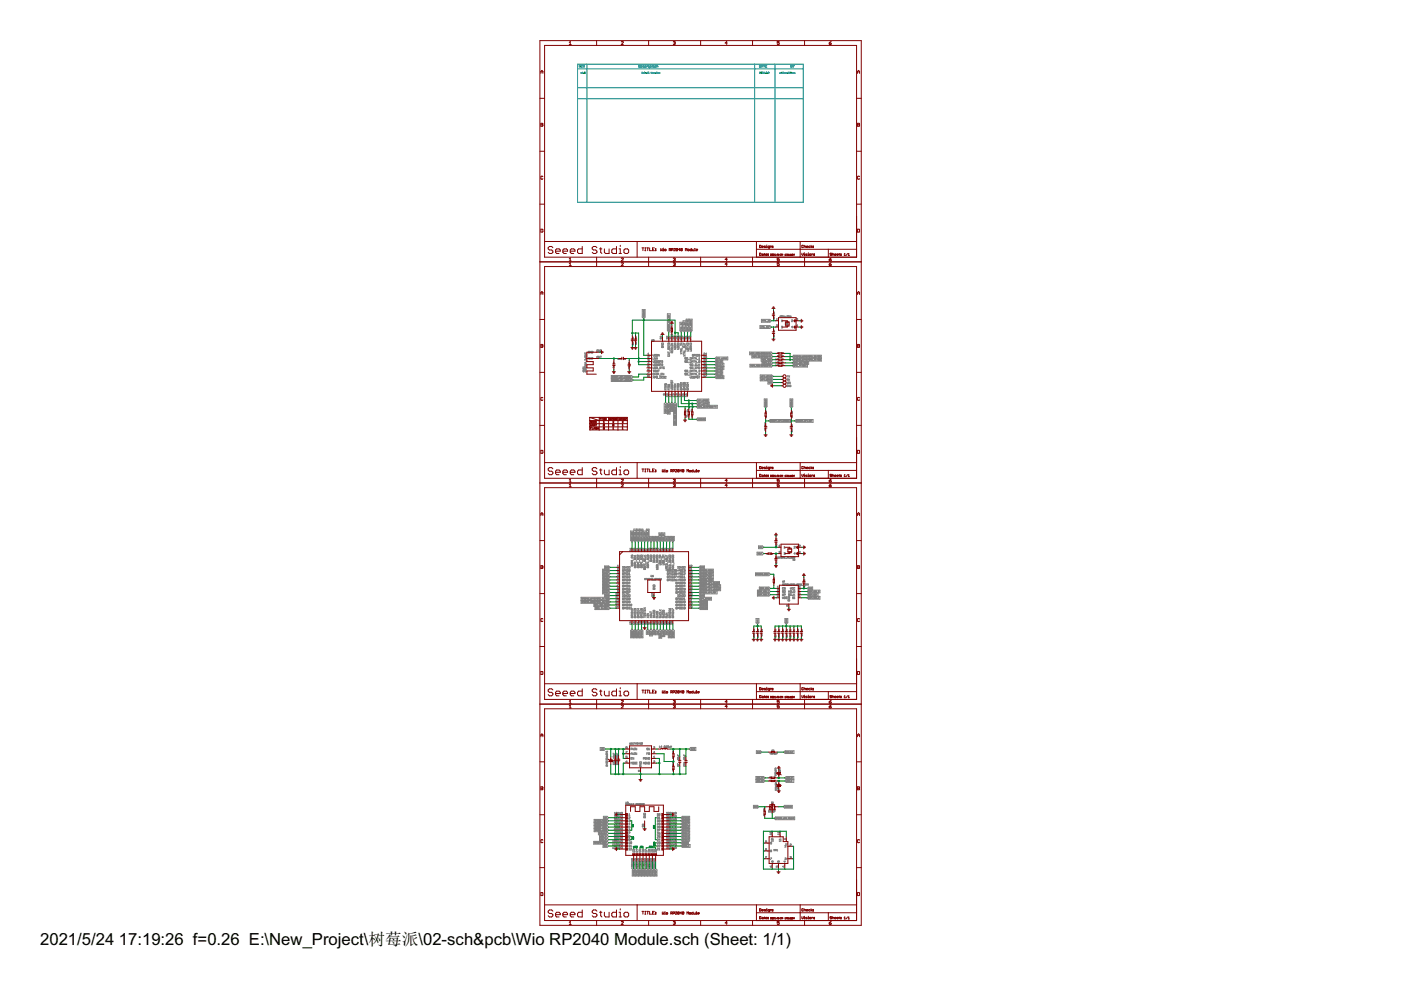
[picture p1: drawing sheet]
<svg xmlns="http://www.w3.org/2000/svg" width="297mm" height="210mm" viewBox="0 0 297 210" stroke-linecap="round" stroke-linejoin="round" font-family="sans-serif">
<defs><g id="words">
<g font-size="4">
<text x="8.5" y="200.4">2021/5/24</text>
<text x="25.2" y="200.4">17:19:26 f=0.26 E:\New_Project\树莓派\02-sch&amp;pcb\Wio RP2040 Module.sch (Sheet: 1/1)</text>
</g>
</g></defs>
<g fill="none" stroke="#008080" stroke-width=".21">
<path d="M122.4 18.6h47.9M122.4 13.6h47.9v29.3h-47.9zM122.4 14.6h47.9M122.8 14.1h.2l.1-.2-.3-.1v.4M122.9 14.1l.2 .1M123.1 15.4l.1 .2 .1-.2M123.2 14.1h.2M123.4 15.6h.2M123.4 15.4l.1-.1v.3M123.5 13.8h-.3v.4h.3M123.7 13.8l.1 .4 .1-.4M123.7 15.6h.1"/>
<path d="M123.7 15.5h.1M123.7 15.5v.1M124.1 15.3v.2h-.2M124.1 15.3h-.2v.2M124.1 15.3l-.2 .2M124.4 13.6v29.3M135.4 13.8l.3 .1-.1 .3h-.2zM135.9 14.1h.2v-.1l-.2 .1 .2 .1M136.1 15.3v.3M136.3 15.6v-.2l.2 .2M136.6 14l-.3 .1 .2 .1h-.2M136.6 15.6h.1"/>
<path d="M136.6 15.4l.1 .2M136.7 15.2v.1M136.8 15.4h.1M136.9 15.3v.3M137 14l-.3 .1 .1 .1h.2M137 15.5l.2 .1zM137.1 15.4l.1 .1M137.1 14v.2M137.3 15.4v.2M137.4 14l-.3 .1M137.4 15.2v.1M137.5 14l.1 .2"/>
<path d="M137.5 14.2h.1M137.5 15.6h.1M137.5 15.3l.1 .3M137.6 13.8h.1M137.8 14.2h.3l-.1-.2h-.2v.4M138 15.3l.1 .3 .1-.3M138.2 14h.2M138.3 13.9l.1 .3M138.3 15.5l.2 .1M138.3 15.5h.2M138.5 14l.1 .2M138.5 14.2h.1"/>
<path d="M138.5 15.5h.1M138.6 13.8h.1M138.6 15.4v.2M138.7 15.4h.1M138.7 15.4l-.1 .1M138.9 14l.2 .1-.1 .1h-.2zM139.1 15.4l-.2 .2M139.2 15.6h.1M139.2 15.4l.1 .2M139.2 14.2v-.2h.2l.1 .2M139.3 15.2v.1M139.4 15.5l.2-.1v.1z"/>
<path d="M139.7 15.6v-.2l.2 .2M160 13.6v29.3M161 15.3h.2M161 13.8l.3 .1-.1 .3h-.2zM161.2 15.4l-.2 .2h.2M161.2 15.3v.1M161.5 14.1h.2M161.5 14.2l.1-.4 .1 .4M161.5 15.3v.3l-.2-.1M161.5 15.3h-.1l-.1 .2M161.5 15.3l-.2 .2M161.6 15.3h.2"/>
<path d="M161.8 15.4l-.2 .2h.2M161.8 15.3v.1M161.9 13.8h.3M161.9 15.6h.2M161.9 15.4l.1-.1v.3M162 13.8v.4M162.2 15.6h.1M162.3 14.1h.2M162.4 15.3h.2M162.6 13.8h-.3v.4h.3M162.6 15.4l-.2 .2h.2M162.6 15.3v.1"/>
<path d="M162.7 15.6h.1M162.7 15.5h.1M162.7 15.5v.1M162.9 15.3h.1M163 15.4l-.1 .2h.1M163 15.3v.1M164.3 13.6v29.3M165.3 15.4h.2l-.2 .2h.2M165.7 15.5l.1-.1v.2M165.7 15.3v.3M165.9 15.6h.2M165.9 15.4l.1 .2"/>
<path d="M166 15.2v.1M166.2 15.5l.1-.1v.2M166.2 15.3v.3M166.5 15.4v.2h.2v-.2M166.8 15.5l.2 .1zM166.8 15.4l.2 .1M167.1 15.6h.1M167.1 15.4v.2M167.1 15.2v.1M167.3 15.6h.1M167.4 15.3h.2l-.2 .2 .2 .1M167.7 13.8l.3 .1-.1 .3h-.2z"/>
<path d="M167.7 14.1h.2M167.7 15.5l.2-.1v.2M167.7 15.3v.3M168.1 15.4l.1 .2-.2-.1zM168.1 13.8l.1 .3M168.2 14.1v.1M168.4 15.4v.2h.2v-.2M168.4 13.8l-.2 .3M122.4 20.9h47.9"/>
</g>
<g fill="none" stroke="#808080" stroke-width=".21">
<path d="M123.6 78.3h.3l-.3 .2h.3M123.6 78.1h.3M123.6 78v.2M123.7 78.6v.2M123.9 78.6l-.3 .1 .3 .1M123.9 77.8h-.3l.1 .1M123.9 77.7v.2M124 77.4h.3l-.3 .2h.3M124 78.3h.3l-.3 .2h.3M124 78.1h.3M124 77.7v.2h.3v-.2M124 78v.2"/>
<path d="M124 77.1h.3l-.3 .2h.3M124 75.3h.3M124 75.1h.3M124 75.4v.2h.3l-.1-.2-.1 .1M124.1 75.1v.2M124.1 75.7v.2l-.1-.1h.3M124.1 76.8v.2M124.1 77.8v.1M124.1 78.6v.2M124.2 76h.1M124.3 76.8l-.3 .1 .3 .1M124.3 78.6l-.3 .1 .3 .1"/>
<path d="M124.3 74.8v.2l-.3-.2v.2M124.3 76.2v.2l-.3-.2v.2M124.4 76.5v.2M124.7 76h.3M124.7 76.2l.2-.4 .1 .4M125 74.5h-.3l.1 .3h.2l-.1-.1M125.3 74.5v.3l-.2-.3v.3M125.3 75.8v.4l-.2-.4v.4M125.5 74.5h.2l-.1 .3h-.1zM125.5 75.8h.2M125.6 75.8v.4M126.5 75.7h.3"/>
<path d="M126.5 75.9l.2-.4 .1 .4M126.8 74.3h-.3v.2l.2 .1 .1-.2h-.1M127.1 74.2v.4l-.2-.4v.4M127.1 75.5v.4l-.2-.4v.4M127.3 75.5h.2M127.3 74.2l.2 .1v.3h-.2zM127.4 75.5v.4M129.6 79.6h4.3l.3 .3-.3 .3h-4.3zM129.9 79.8h-.1v.3l.1-.1-.1-.1M130 80l.2-.1-.1-.1h-.1v.3M130 77.9v.1M130 78h.1"/>
<path d="M130 77.9h.1M130 76.9l.2 .1M130 76.7h.2M130.1 76.9h.1M130.1 76.9h-.1M130.1 77.9l-.1 .1M130.2 77.7l-.2 .1M130.3 79.8v.3M130.5 79.8h.1l-.1 .3-.1-.1zM130.7 79.8h.1l-.1 .3h.1M131.1 79.9h-.2l.1-.1v.3M131.1 76h.1"/>
<path d="M131.1 76h-.1M131.1 76v.2M131.2 76.2h.1M131.2 76.1v.1M131.2 76.1h.1M131.3 76.2v-.2l.2 .1-.1 .1M131.4 76.1v.1M131.4 79.8v.3h.2v-.3M131.6 76.1h.1M131.6 76v.2M131.6 79.8h.1M131.7 79.8v.3"/>
<path d="M131.8 79.9h.1M132 79.8h-.2v.3M132 79.8h.1M132.1 79.8v.3M132.4 76l.1 .1M132.4 76h.1M132.5 76h.1M132.5 79.9h.1M132.5 76.1h.1M132.6 79.8h-.1v.3h.1M132.6 76l-.1 .1M132.6 76.1h.1"/>
<path d="M132.9 79.8v.3l-.2-.3v.3M132.9 79.9h.2M133.2 79.9h.1M133.3 77h.1M133.3 76.8v.1M133.3 77.8h.1M133.3 76.9h.1M133.3 76.8h.1M133.3 78h.1M133.3 79.9l-.1-.1v.3l.1-.1M133.3 79.9v.1M133.3 77.8l.1 .1"/>
<path d="M133.3 80h.1M133.4 76.8h.1M133.4 76.8v.1M133.4 79.8v.3h.2M133.7 79.9h.1M133.8 79.8h-.1v.3h.1M134.1 72.8l.1 .1M134.1 72.5l.1 .1M134.1 73h.1M134.1 71.5h.1M134.1 71.8h.1M134.1 72.9v.1"/>
<path d="M134.1 72.7l.1 .2M134.1 72.9h.1M134.1 72.9l.1 .1M134.1 72.7v.1M134.1 72.6l.1 .1M134.1 73.2h.1M134.2 72.6h.1M134.2 72.5v.1M134.2 72.6h-.1M134.2 71.8h.1M134.2 71.5h-.1M134.2 71.6v.1"/>
<path d="M134.2 71.6l-.1 .1M134.7 71.5h.1M134.7 71.8h.1M134.7 72.5l.2 .1M134.7 71.8h.2M134.8 72.7l.1 .2M134.8 71.6v.1M134.8 72.7h.1M134.8 71.8h-.1M134.8 71.6h.1M134.8 72.6v.1M134.8 71.5h.1"/>
<path d="M134.8 72.5v.1M134.9 72.7v.1M134.9 71.8h.1M134.9 72.9l-.1 .1M134.9 71.5h.1M134.9 72.8v.1M136.2 65.6h.6v1.6l-.3 .3-.3-.3zM136.4 67.1l.2 .1h-.2M136.4 66.4v.1M136.4 66.9h.2v.1h-.2zM136.4 66.1l.2 .1-.2 .1M136.4 66.6l.2 .2h-.2z"/>
<path d="M136.4 66.3v.1M136.4 66.3l.1 .1M136.4 66.8v.1M136.5 65.9l-.1 .1M136.5 65.9v.1M136.5 65.9h.1M136.5 66.4h.1M136.5 66.3v.2M136.5 66.3v.1M137.4 75l.1-.1v.3M137.4 75.6h.2l-.2 .3h.2M137.4 76.2h.1v.2"/>
<path d="M137.4 78.4l.2 .1h-.2zM137.4 78.8h.2l-.2 .4M137.4 79.2h.1M137.4 75.2h.2M137.4 79.7v-.2l.2 .1-.1 .1M137.4 79.7v.2l.2-.1-.1-.1M137.4 79.7h.1M137.5 76.4h.1M137.5 76.4v.2l-.1-.1M137.6 77.5h-.2v.2h.2l-.1 .2-.1-.1M137.6 77h-.2l.1-.1v.3M137.6 78.2l-.2 .2"/>
<path d="M138.2 72v.3h.1v-.3M138.4 75.8v.4h.3M138.4 75.1l.2 .4 .1-.4M138.4 76.5l.2 .4 .1-.4M138.4 77.2l.2 .3 .1-.3M138.4 77.8l.2 .4 .1-.4M138.4 78.5h.3M138.4 79.8l.3 .4M138.5 72.2v-.2l.2 .1-.1 .1M138.5 72.2v.1h.2l-.1-.1M138.5 72.2h.1M138.6 78.5v.3"/>
<path d="M138.7 79.2h-.3l.1 .3 .2-.1M138.7 79.8l-.3 .4M138.8 75.1l.2 .1v.3h-.2zM138.8 76.5h.2v.4h-.2zM138.8 77.2h.2v.3h-.2zM138.8 77.8l.2 .1v.3h-.2zM138.8 78.5h.2v.3h-.2zM138.8 79.1v.4M138.8 79.3h.2M139 75.8v.4l-.2-.4v.4M139 79.1v.4M139.2 76h.2"/>
<path d="M139.2 76.5h.2l-.1 .4h-.1zM139.2 77.2h.2l-.1 .3h-.1zM139.2 75.1l.2 .1-.1 .3h-.1zM139.2 78.5v.3h.2v-.3M139.2 76.2l.1-.4 .1 .4M139.2 77.8l.2 .1-.1 .3h-.1zM139.2 79.8l.2 .1-.1 .3h-.1zM139.2 79.1h.1M139.2 79.5h.1M139.2 79.1v.4M139.4 79.4h.2l.1-.2-.3-.1v.4M139.5 75.3h.3"/>
<path d="M139.5 75.5l.2-.4 .1 .4M139.5 76.5h.2v.2M139.5 77.2h.2v.1M139.5 78.2h.3M139.5 78.5h.3M139.7 77.3h.1M139.7 78.5v.3M139.7 76.7h.1M139.7 76.7v.2l-.2-.1M139.7 77.3v.2l-.2-.1M139.8 79.6h.2M139.9 76.7h.2v-.2h-.2v.4"/>
<path d="M139.9 77.4l.2-.2h-.2v.3M139.9 78.1h.2v-.2l-.2-.1v.4M139.9 79.8l.2 .1v.3h-.2zM140 78.1l.1 .1M140.1 79.3h.2M140.2 71.4h-.2v.1M140.2 71.7h-.2v.2M140.2 71.4h.2l-.1 .1M140.2 71.7h.2l-.1 .2M140.2 71.4h.1M140.2 71.7v.1M140.3 73.1h.4l-.4 .2h.4"/>
<path d="M140.3 76.5h.1v.2M140.3 77.2h.1v.1M140.3 77.8h.2M140.3 72.7h.3l.1 .3h-.4zM140.3 73.5v.2l.4-.1-.1-.1-.1 .1M140.4 79.1h-.3v.4h.3M140.4 77.3h.1M140.4 76.7h.1M140.4 77.8v.4M140.4 76.7v.2l-.1-.1M140.4 77.3v.2l-.1-.1M140.5 79.9h-.2v.2h.2"/>
<path d="M140.6 79.8l.3 .1-.1 .3h-.2zM140.8 79.1v.4l-.3-.4v.4M140.9 77.9h-.3v.2h.3M141.2 79.9h-.2l.1 .3 .1-.1M141.5 66.5h.6v3.6l-.3 .3-.3-.3zM141.5 71.7v.1M141.5 71.7h.2l-.1 .2M141.5 71.7h-.2l.1 .2M141.6 72.8l.3-.1 .1 .3h-.4zM141.6 75.3v.2h.4v-.2M141.6 73.1v.2M141.6 74.6v.2"/>
<path d="M141.6 74.9l.4 .3M141.6 74.7h.4M141.6 73.2h.4M141.7 73.5v.2l.2-.2v.2M141.7 66.8v.1M141.7 67.7h.2M141.7 67.9v.2h.2M141.7 68.1v.1M141.7 69.5h.2M141.7 68.3h.2v.2h-.2M141.7 66.8h.2M141.7 68.2h.2"/>
<path d="M141.7 71.3v.2l-.3-.2v.2M141.7 69.9v.2l.2-.1h-.1M141.7 69h.1M141.7 68.8h.1M141.7 67v.2M141.7 68.8v.2M141.7 69v.2M141.7 69.3l.2 .1h-.2zM141.7 67.2h.1M141.8 67.2v-.2l.1 .2M141.8 68.8l.1 .2v-.2M141.8 69l.1 .2v-.2"/>
<path d="M141.8 68v.1M141.8 72.8v.2M141.8 75.4v.1M141.8 67.4l-.1-.2v.2h.2M141.8 69.8l-.1-.1 .2 .1M141.9 74.1v-.2l-.2-.1-.1 .3h.4M141.9 68.1v.1M141.9 67.2l-.1 .1M141.9 67.5v.1M141.9 68.6v.1M142 74.9l-.4 .3M142 73.8l-.1 .2"/>
<path d="M142 74.2v.2M142.2 71.7v.1M142.2 71.7h.1v.2M142.2 71.7h-.2v.2M142.3 73h.3M142.3 74.2v.2h.3v-.2M142.3 72.7l.2 .3M142.3 69.7h.2M142.3 70.4h.1M142.3 71h.1M142.3 70.9h.2M142.3 70.3l.2 .1"/>
<path d="M142.3 69.3l.1 .1M142.3 73.8v.3l.2-.3 .1 .1v.2M142.3 69.3h.1M142.3 69.6v.1M142.3 69.6h.1M142.3 70.8h.2M142.3 71.3v.2M142.3 71.4h-.3l.1 .1M142.4 69.3h-.1M142.4 69.6v.1M142.4 70.3h.1M142.4 70.3v.1"/>
<path d="M142.5 71.1l-.2 .1M142.5 69.5v.1M142.5 70.3v.1M142.5 70.5v.1M142.5 70.9l-.2 .1M142.5 71.1v.1M142.5 74.3v.1M142.5 70.5l-.2 .1M142.5 69.6l-.1 .1M142.5 69.5l-.2 .1M142.5 74.8v-.2h-.2v.2h.3M142.6 73.1v.2l-.2-.2-.1 .1v.1"/>
<path d="M142.6 73.5v.2M142.6 72.7l-.1 .2M142.6 73.6h-.3l.1 .1M142.6 74.6l-.1 .1M142.7 71.3l.2 .2M142.7 71.3l-.1 .2h.3M142.7 71.3l.3 .1-.1 .1M142.8 71.7h-.2l.1 .2M142.8 71.7h.2l-.1 .2M142.8 71.7v.1M142.9 73.2l.3-.1 .1 .2h-.4zM142.9 73.5h.3l.1 .2h-.4z"/>
<path d="M142.9 73.8l.4 .2-.4 .1M143.1 72.7v.3M143.3 72.7l-.4 .2 .4 .1M143.5 71.3v.2h-.2l.1-.2h.2v.2M143.6 72.8l.3-.1 .1 .3h-.4zM143.6 73.2l.3-.1 .1 .2h-.4zM143.6 73.8l.4 .2-.4 .1M143.6 73.5h.3l.1 .2h-.4zM143.7 71.6v.3l-.3-.3-.1 .1 .1 .2M144.1 68.3h.6v1.8l-.3 .3-.3-.3zM144.2 71.4v.1M144.2 71.4h-.2l.2 .1"/>
<path d="M144.2 71.4h.1l-.1 .1M144.3 72.7h.3l-.3 .3h.3M144.3 73.1v.1M144.3 74.4v.3M144.3 74.6h.3M144.3 74.8l.3 .3M144.3 73.2h.3M144.3 71.6v.3l-.2-.3-.1 .1v.2M144.3 68.8h.3M144.3 69.7v.1M144.3 69.8h.3M144.3 68.6h.3l-.3 .1h.3"/>
<path d="M144.3 69.9l.3 .2M144.4 69.4v.2M144.4 74.1v.2M144.6 69.2v.2h-.3M144.6 69.4l-.3 .1 .3 .1M144.6 69.9l-.3 .2M144.6 69v.1M144.6 71.5v-.2l.4 .2M144.6 73.1v.1M144.6 73.7v.3h-.3M144.6 74.1l-.3 .1 .3 .1M144.6 74.8l-.3 .3"/>
<path d="M144.7 73.3v.3M144.8 68h.6v2.1l-.3 .3-.3-.3zM144.9 73.5h.3l.1 .1-.3 .1zM144.9 72.9h.4M144.9 73.1l.4 .1-.1 .1h-.3M144.9 72.7v.3M144.9 74.9v.3M144.9 75.1h.4M144.9 75.3l.4 .2M145 68.2v.2M145 69.7v.1M145 68.5h.2l-.2 .1"/>
<path d="M145 68.3h.2M145 69.8h.2M145 69.9l.2 .2M145 71.6v.3l-.2-.3-.2 .1 .1 .2M145 68.7l.2 .1-.2 .1zM145.1 69.4v.2M145.1 74.6v.2M145.2 69.4l-.2 .1 .2 .1M145.2 69.2v.2h-.2M145.2 69.9l-.2 .2M145.3 74.6l-.4 .1 .4 .1M145.3 69v.1"/>
<path d="M145.3 74.2v.2h-.4M145.3 75.3l-.4 .2M145.3 71.3l.2 .2M145.4 73.8v.3M145.4 71.6v.3M145.4 71.6h.1M145.4 71.6l.3 .3v-.3M145.4 75.9h-.2l.2 .3-.2-.1M145.4 76.5h-.2l.2 .4-.2-.1M145.4 78.5h-.2l.2 .3h-.2M145.4 79.2h-.2l.2 .3-.2-.1M145.5 71.4l.1-.1 .1 .2h-.2z"/>
<path d="M145.5 67.7h.6v2.4l-.3 .3-.3-.3zM145.6 75.8l.2 .1v.3h-.2zM145.6 76.5h.2v.4h-.2zM145.6 78.5h.2v.3h-.2zM145.6 79.1l.2 .1v.3h-.2zM145.6 73.5v.2M145.6 74.2l.4 .1-.1 .1h-.3M145.6 73.6h.4M145.6 73.1l.4 .2M145.6 72.7h.3l.1 .3h-.4zM145.6 73.8h.3v.3M145.6 67.9h.3v.2h-.3z"/>
<path d="M145.6 68.9h.3l-.3 .1M145.6 73.8v.3h.3M145.6 68.4v.2M145.6 69.4h.3M145.6 69.5v.2h.3M145.6 69.8h.3M145.6 73.8l.3 .3M145.6 69.9h.3v.2h-.3M145.6 68.5h.3M145.6 68.1l.3 .2M145.7 68.6v.2h.2M145.7 68.6l.2 .1v.1"/>
<path d="M145.7 68.6l.2 .2M145.8 69.6v.1M145.9 68.1l-.3 .2M145.9 76.9h.3M145.9 76.2h.3M145.9 79.6h.3M145.9 78.9h.3M145.9 69.1v.2M146 71.3v.2h.2v-.2l.1 .1v.1M146 73.1l-.4 .2M146.1 67.7h.6v2.4l-.2 .3-.4-.3zM146.3 72.8l.3-.1v.3h-.3z"/>
<path d="M146.3 74.2l.3 .1v.1h-.3M146.3 73.1l.3 .2M146.3 75.8l.3 .1-.1 .3h-.2zM146.3 76.5h.3l-.1 .4h-.2zM146.3 78.5h.3l-.1 .3h-.2zM146.3 79.1l.3 .1-.1 .3h-.2zM146.3 79.8l.1 .4 .2-.4M146.3 73.8l.3 .1v.2M146.3 68.9h.3l-.3 .1M146.3 68.7l.2 .1M146.3 69.4h.3M146.3 69.5v.2h.3"/>
<path d="M146.3 69.8h.3M146.3 71.6v.3l-.2-.3-.1 .1v.2M146.3 73.8v.2l.3 .1M146.3 73.8l.3 .3M146.3 69.9h.3v.2h-.3M146.3 68.1l.3 .2M146.4 67.9l.2 .2h-.3zM146.4 68.6l.2 .1-.1 .1M146.4 68.6l-.1 .1M146.4 68.6l.1 .2M146.5 69.6v.1M146.5 68.6l-.1-.2-.1 .2h.3"/>
<path d="M146.5 73.7v-.2h-.2v.2h.3M146.6 77.2h-.3l.3 .2-.1 .1-.2-.1M146.6 77.9h-.3l.3 .2h-.3M146.6 68.4l-.1 .1M146.6 68.1l-.3 .2M146.6 69.1v.2M146.6 73.5l-.1 .1M146.6 73.1l-.3 .2M146.7 76h.2M146.7 77.2h.2v.3h-.2zM146.7 78.7h.2M146.7 76.2l.1-.4 .1 .4"/>
<path d="M146.7 76.9l.1-.4 .1 .4M146.7 77.8l.2 .1v.3h-.2zM146.7 78.8l.1-.3 .1 .3M146.7 79.5l.1-.4 .1 .4M146.7 79.8l.2 .1v.3h-.2zM146.7 79.3h.2M146.7 76.7h.2M147 75.2h-.2v.3h.2v-.2h-.1M147 77.6h.3M147 75.8h.3M147 79.1h.3M147 79.8l.3 .1-.1 .3h-.2z"/>
<path d="M147 78.2h.3M147 76.5h.3M147 78.5h.3M147.2 75.4l.2-.1-.1-.2h-.1v.4M147.2 75.8v.4M147.2 76.5v.4M147.2 78.5v.3M147.2 79.1v.4M147.4 76h.3M147.4 78.7h.3M147.4 79.3h.3M147.4 76.2l.1-.4 .2 .4"/>
<path d="M147.4 76.9l.1-.4 .2 .4M147.4 78.8l.1-.3 .2 .3M147.4 79.5l.1-.4 .2 .4M147.4 76.7h.3M147.5 75.5h.2M147.5 75.1h.2M147.6 75.1v.4M147.7 77.2h-.3l.1 .3 .2-.1M147.7 77.9h-.3v.2h.3M147.8 76.9h.2M147.8 76.2h.2M147.8 77.2v.3h.2"/>
<path d="M147.8 75.2h.2v.3h-.2zM147.8 79.6h.2M147.8 78.2v-.4l.1 .1 .1-.1v.4M147.8 78.9h.2M148 79.9l-.2-.1v.1l.2 .2h-.2M148.1 76.2h.3M148.1 79.2h.3l-.3 .3h.3M148.1 77.2v.3M148.1 77.8l.3 .1-.1 .3h-.2zM148.1 78.5h.3l-.1 .2M148.1 75.9l.2-.1v.4M148.1 79.8h.3"/>
<path d="M148.2 77.3l.2 .2M148.3 78.7h.1M148.3 79.8v.4M148.3 78.7v.1h-.2M148.4 76.5v.3h-.3M148.4 75.1h-.3v.2h.3l-.1 .2h-.2M148.4 76.5h-.3v.3M148.4 77.2l-.3 .2M148.4 76.5l-.3 .3M149.2 76.2h.3l-.3 .4h.3M149.2 74.9h.3M149.2 76.9h.3l-.3 .3h.3"/>
<path d="M149.2 77.6h.3l-.3 .3h.3M149.2 75.6h.3l-.3 .3h.3M149.2 78.5h.3M149.2 79l.1-.2v.4M149.2 78.3l.1-.1v.3M149.2 79.6l.1-.1v.4M149.2 79.2h.3M149.2 79.9h.3M149.5 75l-.3 .2h.3M149.5 74.9v.1M149.6 76.2h.2l-.2 .4h.2M149.6 75.6l.2-.1v.2"/>
<path d="M149.6 79.5h.2l-.2 .4M149.6 75.8h.2M149.6 77.2h.2M149.6 77l.1-.1v.3M149.6 79v-.2l.2 .1v.1M149.6 79v.2h.2v-.2M149.6 79h.2M149.7 75.7h.1M149.8 75.7v.1M149.8 77.6h-.2v.2M149.8 78.4l-.2-.1v-.1l.2 .1v.2h-.2M149.8 77.6v.2h-.2"/>
<path d="M149.8 75h-.2l.2-.1v.3M149.8 75.8h.1M149.8 77.6l-.2 .2M151.6 76.7l.3-.3h1.3v.6h-1.3zM151.6 78.7l.3-.3h1.3v.6h-1.3zM151.6 77.3l.3-.3h1.6v.6h-1.6zM151.6 79.3l.3-.3h1.3v.6h-1.3zM151.6 80l.3-.3h1.6v.6h-1.6zM151.6 78l.3-.3h1.6v.6h-1.6zM151.9 77.4h.1M151.9 77.3l.1 .1M151.9 79.9l.1 .2v-.2"/>
<path d="M151.9 77.3h.1M151.9 75.7h2.4v.6h-2.4l-.3-.3zM151.9 78.7l.1 .1M151.9 75.9v.2h.1v-.2M151.9 79.4h.1M152 78.5l-.1 .1 .1 .1M152 78.5v.1M152 78h.1M152 76.6h-.1l.1 .1-.1 .1M152 78l-.1 .1M152 79.2h-.1l.1 .2M152 77.9h-.1l.1 .1"/>
<path d="M152 77.4h.1M152 79.4h.1M152 78.7v.1M152.1 75.9v.2M152.1 76.5l.2 .1-.1 .2zM152.1 77.2l.2 .1-.1 .1zM152.1 78.5l.2 .1-.1 .2zM152.1 77.9h.2l-.1 .2zM152.1 79.2l.2 .2h-.2zM152.1 79.9h.2l-.1 .2zM152.3 76h.1M152.4 79.9h.1v.2h-.1z"/>
<path d="M152.4 76.8h.1M152.4 77.5h.1M152.4 79.5h.1M152.4 78.2h.1M152.4 78.8h.1M152.4 75.9h-.1v.2M152.6 75.9v.2M152.6 76.5h.1v.3h-.1zM152.6 79.2h.1v.2h-.1zM152.7 76.2h.1M152.7 80h.1M152.7 78.5h-.1v.3h.1"/>
<path d="M152.7 79.9h-.1M152.7 80l.1 .1M152.7 79.9h.1M152.7 78.5l.1 .1M152.8 77.3h-.2l.2 .1M152.8 77.9h-.2v.2h.2M152.8 78.6v.1M152.8 79.9l-.1 .1M152.8 78.7l-.1 .1M152.8 79.2h.2l-.2 .2h.2M152.8 77.2v.2h.2M152.8 79.9l.1 .2 .1-.2"/>
<path d="M152.8 78.7l.1 .1M152.8 78.1v-.2h.2v.2M152.9 78.5l.1 .2M152.9 78.5l-.1 .1M152.9 75.9l.1 .2 .1-.2M152.9 78.7h.1M153 78.7l-.1 .1M153 76.6v.2h-.2M153 76.6l-.1-.1-.1 .3M153 76.6l-.2 .2M153.1 77.9h.2l-.1 .2h-.1zM153.1 79.9l.1 .1"/>
<path d="M153.1 77.2v.2M153.1 77.3l.2 .1M153.2 76.1h.1M153.2 80h.1M153.2 76l.1-.1v.2M153.2 80l-.1 .1M153.3 77.2l-.2 .2M153.4 76l.2-.1h-.2v.2M153.5 76l.1 .1M153.7 75.9l.1 .2M153.8 75.9l-.1 .2M153.9 75.9h.2l-.1 .2h-.1z"/>
<path d="M158.9 74.6h4.6l.3 .3-.3 .3h-4.6zM159 77.2h4.6l.3 .3-.3 .3h-4.6zM159.1 74.9h.2M159.1 74.8v.3M159.2 77.4v.3M159.2 77.5h.1M159.3 74.8v.3M159.3 77.4v.3M159.4 75.3h4.2l.3 .3-.3 .3h-4.2zM159.4 77.6h.2M159.5 74.9v.1M159.5 74.8h-.2l.2 .1"/>
<path d="M159.5 75h-.2M159.6 77.4h-.2l.2 .2M159.6 75.6h.1M159.6 75.5v.2M159.6 77.6h.1M159.6 75l.1-.2-.1 .3M159.7 77.6l.1-.2-.1 .3M159.7 75.5v.2M159.8 74.8h.1M159.8 75.1h.1M159.9 74.8v.3M160 75.5h-.2l.1 .2h-.1"/>
<path d="M160 77.4v.3M160 75.1h.2M160.1 75.6l.1-.1h-.1v.2M160.1 77.7h.1M160.2 75.1v-.3h.2v.3M160.3 77.7v-.3h.2v.3M160.4 75.5v.2M160.5 75.8h.1M160.5 74.8h.2l-.1 .3zM160.6 77.4h.1v.3l-.2-.1zM160.8 77.6h.2M160.8 74.9l.1 .1"/>
<path d="M160.9 74.8h-.2l.1 .1M160.9 75h-.2M160.9 75.5h-.2l.1 .2h.1M161 77.4h-.2l.2 .2M161 77.6h.1M161 75.6h.1M161 74.8h.1M161 75.1h.1M161 75.6l.1 .1h-.1M161 74.8v.3M161 77.4h.1M161 77.7h.1"/>
<path d="M161.1 77.4v.3M161.1 69h2.1l.3 .3-.3 .3h-2.1zM161.1 75.5l-.1 .1M161.2 79.5h2.4l.3 .3-.3 .3h-2.4zM161.3 69.2l.1 .3M161.3 74.8l-.2 .3M161.4 79.7v.2h.1v-.2M161.4 76h2.2l.3 .3-.3 .3h-2.2zM161.4 77.4l-.2 .3M161.4 75.5l-.2 .2M161.4 67.7h1.8l.3 .3-.3 .3h-1.8zM161.4 69.2l-.1 .3"/>
<path d="M161.5 76.1v.3M161.5 76.3h.2M161.5 69.2h.2M161.5 74.8h-.1v.3l.1-.1v-.1M161.5 77.2v-.6h2.1l.3 .3-.3 .3M161.6 77.4h-.2l.1 .3 .1-.1-.1-.1M161.6 75.5h-.2l.1 .2h.1l-.1-.1M161.6 69.2v.3M161.6 67.9l.2 .2M161.6 75l.2-.1v-.1h-.2v.3M161.7 79.7v.2M161.7 76.9h.2"/>
<path d="M161.7 77.6l.2-.2h-.2v.3M161.7 75.6l.2-.1h-.2v.2M161.7 76.1v.3M161.7 76.8v.2M161.8 79.8h.1M161.8 69.3h.1M161.8 76.3h.1M161.8 69.5l.1-.3v.3M161.8 67.9l-.2 .2M161.8 67.9h.2M161.9 74.8v.3M161.9 76.8v.2"/>
<path d="M161.9 79.7h-.1v.2M161.9 67.9v.2M161.9 76.2h-.1l.1 .1M161.9 77.4h.1M161.9 77.7h.1M161.9 76.3h.1M161.9 75.5h.1M161.9 75.7h.1M162 75.5v.2M162 77.4v.3M162 76.3l.2-.1-.2-.1v.3M162 69.2v.3h.2"/>
<path d="M162.1 74.8h.1v.3l-.2-.1zM162.1 76.9l-.2 .1M162.1 77.4h.2l-.1 .3zM162.1 75.5h.2l-.1 .2zM162.1 79.7v.2M162.1 68v.1M162.1 68h.2M162.2 79.9h.1M162.2 77l.1-.1-.1-.1v.2M162.3 76.1h.1M162.3 68v.1M162.3 76.4h.1"/>
<path d="M162.3 69.5h.1M162.3 74.9l.1-.1v.3M162.3 75.1h.2M162.3 76.1v.3M162.3 77.5l.1-.1v.3M162.3 67.9v.2h.2M162.3 77.7h.2M162.3 75.6l.1-.1v.2M162.3 75.7h.2M162.4 79.7l.1 .2 .1-.2M162.4 77h.1M162.4 76.8h.1"/>
<path d="M162.4 76.4h.2M162.5 76.8v.2M162.5 69.3h.2l-.1 .2zM162.5 74.8l.1 .1M162.6 77.4l.1 .1M162.6 77.1h.2M162.6 77.6h.2M162.6 68.2h.2M162.6 74.9h.1M162.6 74.9l-.1 .1M162.7 76.4v-.3h.1v.3M162.7 77.5h.1"/>
<path d="M162.7 77.5l.1 .1M162.7 75.6h.1M162.8 69.2v.3l.1-.3M162.8 75.6l-.2 .1M162.8 77.6h.1M162.8 75.5h-.2l.1 .1M162.8 79.7h-.1v.2M162.8 79.7v.2h-.1M162.8 79.7l-.1 .2M162.8 67.9h.1M162.8 68.1h.1M162.9 67.9v.2"/>
<path d="M162.9 79.7h.2M162.9 74.8l-.1 .3M163 69.2h.2M163 79.7v.2M163 76.1v.3M163 76.9h-.2l.1 .1h.1M163 75h.1M163 77.4l-.2 .3M163 75.5l-.2 .2M163.1 69.2v.3M163.1 76.8v.2h.1M163.1 75l.1 .1"/>
<path d="M163.1 77.6l.1-.2-.1 .3M163.1 76.3h.1M163.1 75.5h.1M163.2 67.9v.2l-.2-.2v.2M163.2 79.7l.1 .2M163.2 77.6v.1M163.2 75.5v.2M163.2 74.9l-.2-.1v.3M163.2 74.9l-.1 .1M163.2 76.2h-.1l.1 .1M163.2 76.3h.1M163.3 74.8l.1 .3"/>
<path d="M163.3 79.7l-.1 .2M163.3 76.8v.2M163.3 77.4l.2 .3M163.3 75.5l.2 .2M163.4 76.1l.1 .1-.1 .2-.1-.1zM163.4 76.9l.1 .1M163.4 79.7l.2 .2h-.2zM163.4 74.8l-.1 .3M163.5 77.4l-.2 .3M163.5 76.8l-.2 .2M163.5 75.5l-.2 .2M164 67.1l.1 .1"/>
<path d="M164 66.2h.1M164 66.3v.1M164 67.5h.1M164 69.9v.1M164 70.3h.1M164 70.9l.1 .1M164 71.2v.1M164 69.9h.1M164 66.4h.1M164 66.1h.1M164 71.2l.1 .1M164 71.2h.1"/>
<path d="M164 70.2v.1M164 69.9l.1 .1M164 66.3h.1M164 66.1v.1M164.1 67.3h.1M164.1 67.2h.1M164.1 71h.1M164.1 71.1l.1 .1M164.1 67.3l.1 .1M164.1 71.1h.1M164.1 70.2l-.1 .1M164.1 66.3l-.1 .1"/>
<path d="M164.1 67.3v.1M164.1 71.1v.4M164.1 67.4v.3M164.1 70.1v.1M164.1 71.4l-.1 .1M164.1 67.6l-.1 .1M164.1 70.1l-.1 .1M164.4 76.3h.1M164.4 76.9h.1M164.4 77.5h.1M164.5 76.2l.1 .1M164.5 77.4v.1"/>
<path d="M164.5 76.9h.1M164.5 77.5h.1M164.5 76.2h.1M164.5 77.4h.1M164.6 68.9h.2v.1M164.6 76.8l-.1 .1M164.6 67.7l.1-.2v.4M164.6 67.9h.2M164.7 69h.1M164.8 76.8l-.1 .1M164.8 76.1l-.1 .2M164.8 77.4l-.1 .1"/>
<path d="M164.8 69v.2h-.2M164.8 74.8v.1M164.8 75.6h.1M164.8 76.1v.1M164.8 76.9h.1M164.8 77.4v.1M164.8 74.9h.1M164.8 77.5h.1M164.8 76.1h.1M164.8 74.8h.1M164.8 77.4h.1M164.9 74.8l-.1 .1"/>
<path d="M164.9 76.1l-.1 .1M164.9 77.5h-.1M164.9 77.4l-.1 .1M165 76.1h.1M165 74.8h.1M165 74.8v.1M165 76.1v.2M165 77.4v.1M165 74.9h.1M165 76.9h.1M165 77.5h.1M165 77.4h.1"/>
<path d="M165 75.5h.1M165 76.2l.1 .1M165 75.5l.1 .1M165.1 74.8h.1M165.1 76.2h-.3M165.1 76.1h.1M165.1 77.4h.1M165.1 76.9l-.1-.1-.2 .1M165.1 75.5l-.1-.1-.2 .2M165.1 76.1v.1M165.1 77.4v.1M165.1 74.8v.1"/>
<path d="M165.1 76.9h.1M165.1 75.5h.1M165.5 67.1h-.2l.2-.1v.2M165.7 68l.1-.2v.4M165.7 69.2h.2v.1M165.7 68.2h.2M165.8 67h-.2v.2M165.8 67l-.1 .2h-.1M165.8 67l-.2 .2M165.8 69.3h.1M165.8 74.9h.1M165.8 76.9h.1"/>
<path d="M165.8 75.5h.1M165.8 67.2v-.2h.2v.2M165.9 69.3v.2h-.2M165.9 74.9h.1M165.9 76.9h.1M165.9 76.2v.1M165.9 77.5h.1M165.9 75.5v.1M165.9 74.8l-.1 .1M165.9 76.1l-.1 .2M165.9 77.4v.1M165.9 74.8h.1"/>
<path d="M165.9 76.1h.1M165.9 77.4h.1M165.9 75.5l-.1-.1v.2M165.9 76.9l-.1-.1v.1M165.9 76.1l-.1 .1M165.9 74.8v.1M165.9 75.5h.1M166 75.4v.2M166 75.6h.1M166 77.4l.1 .1M166 74.8h.1M166.1 74.8h-.1"/>
<path d="M166.1 76.2h.1M166.1 74.8h.1M166.1 67.1h.1M166.1 67v.2M166.1 74.8l-.1 .1M166.1 76.2h-.1M166.1 76.9h.1M166.1 77.5h.1M166.1 76.1v.1M166.1 77.4h-.1M166.2 67v.2M166.3 67.1h.2l-.2 .1h.2"/>
<path d="M166.6 67.2h.1M166.7 68.6l.2 .2M166.8 67h.2l-.2 .2h.2M166.9 68.6l-.2 .2M166.9 79.7h.2M166.9 68.6h.1v.2M166.9 68.8h.2M167 79.7v.3M167.2 67h-.1l-.1 .2M167.2 67v.2h-.2M167.2 67l-.2 .2M167.2 79.7l.2 .3"/>
<path d="M167.3 67.2h.2M167.3 67.1l.1-.1v.2M167.4 79.7l-.2 .3M167.6 67.1l.1 .1zM167.7 67l-.1 .1M167.8 67.9h.3l-.3 .3h.3M168 76.3l.3-.3h5.8v.6h-5.8zM168.1 69.3h-.3l.2-.1v.3M168.3 75.3h5.8v.6h-5.8l-.3-.3zM168.3 76.6h3.1v.6h-3.1l-.3-.3zM168.3 77.2l-.3 .3 .3 .3h2.9v-.6M168.3 76.3l.1-.2h-.1v.3"/>
<path d="M168.3 75.6l.1-.1h-.1v.2M168.3 77.6h.1M168.4 75.6v.1M168.4 76.3v.1M168.4 76.9v.1M168.4 77h-.1M168.4 76.9h-.1h.1M168.4 77.6h.1M168.4 77.4h-.1l.1 .2M168.5 77l.2-.1-.2-.1v.2M168.5 76.3l.2-.1-.2-.1v.3M168.5 77.6l.2-.2h-.2v.3"/>
<path d="M168.5 75.6l.2-.1h-.2v.2M168.8 77h.1M168.8 76.2h.2l-.2 .2h.2M168.8 76.8h.1M168.8 77.4h.1M168.8 75.5h.2l-.2 .2h.2M168.8 77.7h.1M168.8 76.8v.2M168.8 77.4v.3M168.9 67.6l.2-.1-.2 .4h.2M169 77h.1M169 76.9v.1"/>
<path d="M169 77.5v.2M169 77.7h.1M169.1 69h-.2l.2-.1v.3M169.2 77.1h.2M169.2 76.2h-.2v.1M169.2 76.2v.1h-.2M169.2 75.5l-.1 .2h-.1M169.2 75.5h-.2v.2M169.2 77.7h.2M169.2 75.5l-.2 .2M169.2 76.2l-.2 .1M169.4 76.3h-.1l.1-.2v.3"/>
<path d="M169.4 77.4h.2M169.4 75.6h-.1l.1-.1v.2M169.5 77.4v.3M169.5 76.9l.1 .1M169.6 77h-.2M169.6 76.9h-.2h.1M169.7 76.2l-.2-.1v.2M169.7 75.5h-.2v.2M169.7 75.5v.2h-.2M169.7 76.2v.1h-.2M169.7 77.4l.1 .3M169.7 75.5l-.2 .2"/>
<path d="M169.7 76.2l-.2 .1M169.8 76.4h.1M169.8 75.8h.1M169.8 76.9h-.1v.1h.1M169.8 77.4l-.1 .3M169.9 76.8v.2M170 76.9l.1 .1M170 75.5l.1 .2 .1-.2M170 76.1l.1 .3 .1-.3M170.1 77.4l-.2 .3M170.1 76.8l-.2 .2M170.2 77.4h.1"/>
<path d="M170.2 77.7h.1M170.2 77.4v.3M170.2 76.4h.2M170.2 75.7h.2M170.2 75.6l.1-.1v.2M170.2 76.2l.1-.1v.3M170.3 77.4h.2v.3zM170.3 76.8l-.1 .2M170.4 77h.1M170.4 76.8h.1M170.5 76.8v.2M170.5 76.1h.2"/>
<path d="M170.5 75.6l.2-.1h-.2v.2M170.6 76.9h.1v.1zM170.6 77.7h.1M170.6 77.5l.1-.1v.3M170.6 76.1v.3M170.6 75.6l.1 .1M170.7 75.5l.2 .2M170.7 76.1l.2 .3M170.8 77h.2M170.8 76.9l.1-.1v.2M170.8 77.5l.1-.1v.3M170.8 77.7h.2"/>
<path d="M170.9 76.1l-.2 .3M170.9 75.5l-.2 .2M171 76.1l.2 .1-.1 .2h-.1zM171 75.5h.2l-.1 .2h-.1zM171.2 76.9v.1h-.1M171.2 76.9l-.1-.1v.2M171.2 76.9l-.1 .1M171.4 75.5l-.2 .2M171.4 76.1l-.2 .3M171.5 76.3h.1M171.6 76.2h-.1l.1 .1M171.6 75.5h-.1l.1 .2h-.1"/>
<path d="M171.6 76.3h.1M171.7 76.3l.1-.2-.1 .3M171.7 75.6l.1-.1-.1 .2M172 76.1h.1M172 76.4h.1M172 75.5h.1M172 75.7h.1M172 75.5v.2M172 76.1v.3M172.1 76.4h.2M172.1 76.2l.1-.1v.3M172.1 75.6l.1-.1v.2"/>
<path d="M172.1 75.7h.2M172.4 76.4h.1M172.4 75.8h.1M172.6 76.3l.2-.1-.2-.1v.3M172.7 76.3l.1 .1M172.8 75.5h-.2l.1 .2h.1M172.9 76.1l.1 .3M173 75.5h-.1l.1 .1-.1 .1M173 76.1l-.1 .3M173.3 75.5l-.2 .2M173.3 76.1l-.2 .3M173.4 76.1v.3"/>
<path d="M173.4 75.5v.2M173.5 75.5h.2l-.1 .2zM173.5 76.1l.2 .1-.1 .2-.1-.1zM173.8 76.3h.1M173.8 76.3v-.2l.1 .2M173.9 76.3h.1M173.9 75.6l-.1-.1 .1 .2h-.1M129.6 80.3h4.3l.3 .3-.3 .3h-4.3zM129.9 80.5h-.1v.2h.1l-.1-.1M130 80.6l.2-.1h-.2v.2M130.3 80.5v.2M130.4 80.5h.2l-.1 .2z"/>
<path d="M130.7 80.5h.1M130.8 80.5h.1M130.8 80.5l-.1 .2h.1M130.9 80.5h.2M131 80.6h.1M131 80.6l-.1 .1M131.1 80.5h.1M131.1 80.5l-.1 .1M131.1 80.8h.2M131.1 80.1h.2M131.4 80.5v.2h.2v-.2M131.6 80.7h.1"/>
<path d="M131.6 80.1h.1M131.6 80.5h.1M131.7 80.5v.2M131.8 80.6h.1M132 80.5h-.2v.2M132 80.7h.1M132 80.1h.1M132 80.5h.1M132.1 80.5v.2M132.2 80.8h.2M132.2 80.1h.2M132.5 80.5v.2h.1v-.2"/>
<path d="M132.7 80.7l.1-.2 .1 .2M132.7 80.6h.2M132.9 80.1l.1-.3 .1 .3M132.9 80.5v.2M133 80.6l.1 .1M133.1 80.5l-.2 .1M133.2 80.6h.1M133.3 80.5h-.1v.2h.1M133.4 80.5l.1 .2 .1-.2M133.7 80.6l.1-.1h-.1v.2M138.8 80.1h.2v-.2l-.2-.1v.4M139.5 80.2h.3"/>
<path d="M140.8 83.5v.3l-.1-.1v-.2h.2v.3M140.9 82.2h.4M140.9 82.1v.2M141 86.7h.2M141 81.3l-.1 .2 .3-.2v.3M141 87.3h.2M141 87.5h.2M141 85.9h.2M141 85.7l.2 .2M141 86.2v.1h.2v-.1M141 87.1v.1l.2-.1v.1M141.1 87.3v.2"/>
<path d="M141.1 85.3l.3 .3v2h-.6v-2zM141.2 87l-.2-.2v.2h.2M141.2 85.7l-.1 .1M141.2 85.9v.2h-.2M141.3 86.4v.2M141.3 82.4h-.4v.3h.4M141.3 81.7h-.4v.3h.4M141.4 83.5h.2v.3M141.4 83.5v.3h.2M141.4 83.5l.2 .3M141.6 81.5v.1M141.6 82.1v.2"/>
<path d="M141.6 82.2h.4M141.6 81.5h.4M141.7 86.3h.2M141.7 86.8v.1M141.7 81.7h.2l.1 .3h-.4zM141.7 87.5h.2M141.7 87.7h.2M141.7 86.9h.2M141.7 83.9v.2M141.7 84h-.4l.1 .1M141.7 87.4h.1M141.7 85.7l.2 .1-.2 .1z"/>
<path d="M141.7 85.9v.2M141.7 87.2v.2M141.7 86.1h.1M141.8 86.1v-.2l.1 .2M141.8 87.4v-.2l.1 .2M141.8 87.5v.2M141.8 85.3l.3 .3v2.2h-.6v-2.2zM141.8 87.1l-.1-.1 .2 .1M141.9 86.8v.1M141.9 86.3h-.2v.2h.2M141.9 86.6v.1M142 81.5v.1"/>
<path d="M142 82.4h-.4l.1 .2-.1 .1h.4M142.3 82.1h.3v.2h-.3zM142.3 80.6v.3M142.3 82.4l.3 .2-.3 .1M142.3 80.7h.3M142.3 81v.2l.3-.2v.2M142.3 86.5l.2-.1 .1 .2zM142.3 81.7h.3v.3h-.3zM142.3 86.9l.3 .1-.3 .1M142.3 85.9l.3 .1-.3 .1M142.3 83.5v.3M142.3 83.9v.2"/>
<path d="M142.3 84h-.3l.1 .1M142.3 83.6h-.3l.1 .2M142.4 86.7l.2 .1h-.3zM142.5 85.7v.1M142.5 86.2v.1M142.5 85.7l-.1 .2M142.5 86.2l-.1 .1M142.5 85.3l.2 .3v1.6h-.5v-1.6zM142.5 86.2h.1M142.5 85.7h.1M142.5 85.7v.2M142.5 81.6v-.3l-.2 .1v.2h.3"/>
<path d="M142.9 82.2h.4M142.9 82.1v.2M142.9 81.6h.4M142.9 81.3l.3 .3M143 88.5l.2 .1zM143 83.5v.3l-.2-.3-.1 .3M143 88.1h.2M143 84h-.4l.2 .1M143 89.9h.2M143 81.7v.3l.3-.1-.1-.2M143 83.9v.2M143 87h.2z"/>
<path d="M143 87.1v.1M143 88.1h.1M143 89.2h.2M143 90h.2M143 87.8l.2 .2M143 87.2h.2M143 86.2l.2 .1M143 85.7l.2 .2M143 89.6v.2l.2-.2v.2M143 88.2v.2l.2-.2v.2M143 87.6v.1l.2-.1-.1 .1M143.1 85.3l.3 .3v4.6h-.6v-4.6z"/>
<path d="M143.1 86.5l-.1 .1M143.1 86.5h.1M143.1 89.9v.1M143.1 86.5l.1 .1M143.2 87.5l-.2-.2v.2h.2M143.2 86v.1M143.2 89.5l-.2-.1v.1h.2M143.2 86l-.2 .1h.2M143.2 86.9v.1M143.2 88.7h-.2v.2h.2M143.2 86.7h-.2l.1 .1M143.2 86.7v.1"/>
<path d="M143.2 87.1v.1M143.2 88.1h.1M143.2 85.9v.1M143.2 85.7l-.2 .2M143.3 88.9v.2M143.3 82.4h-.4l.2 .2-.2 .1h.4M143.3 81.3l-.2 .2M143.5 83.6h-.2l.1 .2M143.5 83.6h.2l-.1 .2M143.5 83.6h.1M143.6 81.8l.3-.1 .1 .3h-.4zM143.6 81.4l.3-.1 .1 .2-.3 .1z"/>
<path d="M143.6 82.2h.4M143.6 82.1v.2M143.7 83.9v.2M143.7 84h-.4l.1 .1M144 82.4h-.4l.1 .2-.1 .1h.4M144.2 83.5v.3l-.2-.2h.3M144.3 81.8v.2M144.3 81.9h.3M144.3 81.5h.3v.1l-.3 .1zM144.3 82.4v.3l.3-.1v-.2l-.2 .2M144.3 84h-.3l.1 .1M144.3 83.9v.2"/>
<path d="M144.5 82.3v-.2h-.2v.2h.3M144.6 83.5v.3h.2v-.3l.2 .1-.1 .2M144.6 81.1v.2l-.2-.2-.1 .2M144.6 81.8v.2M144.9 81.5h.3l.1 .1-.3 .1zM144.9 81.8v.2M144.9 81.9h.4M145 81.1h.2v.2M145 82.4v.3l.3-.1-.1-.2-.1 .2M145 81.1v.2h.2M145 81.1l.2 .2M145 83.9v.2"/>
<path d="M145 84h-.4l.2 .1M145.2 82.3v-.2h-.3v.2h.4M145.3 87.1h.1M145.3 87h.1M145.3 86.9h.1M145.3 81.8v.2M145.3 87v.1M145.3 87l.1 .1M145.3 83.5l.2 .3M145.3 88.1h.1M145.3 88.4l.2 .1M145.4 88.4h.1"/>
<path d="M145.4 88.4h-.1M145.4 87.2l-.1 .1M145.4 88.1v.1M145.4 87.2v.1M145.4 87.1h.1M145.4 88.1h.1M145.4 88.4v.1M145.5 88.4l-.1 .1M145.5 83.6l.1-.1 .1 .2-.2 .1zM145.5 88.2v.1M145.5 88.3h-.1M145.6 81.9h.4"/>
<path d="M145.6 81.8v.2M145.6 82.4v.3l.4-.1-.1-.2-.1 .2M145.6 81.5h.3l.1 .1-.4 .1zM145.7 84h-.4l.1 .1M145.7 83.9v.2M145.8 81.1v.2l-.2-.1h.4M145.8 87.1l.2 .1M145.8 86.8v.1M145.8 87.1h.1M145.8 82.3v-.2h-.2v.2h.4M145.8 86.8h.1M145.9 88.1h.1"/>
<path d="M145.9 88h.1M145.9 86.8h.1M145.9 86.8v.1M145.9 88.2l.1 .1M145.9 88.2h.1M145.9 87.1v.1M146 87h-.2l.1 .1M146 81.8v.2M146 87v.1M146 87.1l-.1 .1M146 88.2h.1M146 88.4h-.1"/>
<path d="M146 88.3v.1M146 88.2v.1M146.6 87.1l.1 .1M146.6 86.8v.1M146.6 87.1v.1M146.6 87.1h.1M146.6 88.1h.2M146.6 88l.1 .1M146.6 88.2l.1 .1M146.6 88.2h.1M146.6 86.8h.1M146.7 86.8l-.1 .1"/>
<path d="M146.7 87.1l-.1 .1M146.7 87l-.1 .1M146.7 87v.1M146.7 88.2h.1M146.8 88.4h-.1M146.8 88.2h.1M146.8 88.3v.1M146.8 88.2l-.1 .1M146.8 88l-.1 .1M147.4 80.1l.3-.1-.1-.2h-.2v.4M147.6 86.2l.3-.3h4.2v.7h-4.2zM147.6 88.9l.3-.3h1.7v.6h-1.7z"/>
<path d="M147.9 85.3h2.5v.6h-2.5l-.3-.3zM147.9 84.6h2.4v.6h-2.4l-.3-.3zM148 88.8v.2l.1-.2M148 84.8v.2h.1v-.2M148 85.4v.3h.1v-.3M148 86.1v.3M148 86.2h.1M148.1 86.1v.3M148.2 86.2h.2M148.2 86.2l.2 .1M148.2 88.8h.2l-.1 .2h-.1zM148.2 84.8v.2"/>
<path d="M148.2 85.4v.3M148.2 86.3h.2M148.2 86.2h.1M148.4 86.3h.1M148.4 85.6h.1M148.4 84.9h.1M148.4 86.3l.2-.1-.2-.1v.3M148.4 88.8h.2v.2h-.2zM148.5 84.8h-.1v.2M148.5 85.4h-.1v.3M148.7 88.8h.1M148.7 85.4v.3"/>
<path d="M148.7 84.8v.2M148.7 86.4h.1M148.7 86.1h.1M148.7 86.1v.3M148.8 85.1h.1M148.8 88.9h.1M148.8 85.7h.1M148.8 88.9l-.1 .1M148.8 86.4h.2M148.8 88.8v.1M148.9 88.8l.1 .2 .1-.2M149 85.4l.1 .3 .1-.3"/>
<path d="M149.2 84.8h-.2l.1 .2v-.1M149.2 88.8h.1M149.2 86.2h-.1l.1 .1M149.2 85.5l.1-.1v.3M149.2 85l.2-.1v-.1h-.2v.2M149.2 85.7h.2M149.2 88.9h.1M149.3 88.9l-.1 .1M149.3 86.2h.2M149.3 86.3h.2M149.3 86.2h.1M149.3 88.8v.1"/>
<path d="M149.3 88.9h.1M149.3 86.2l.2 .1M149.5 86.3h.1M149.5 85.4h.2M149.6 85.4v.3M149.6 84.8v.2M149.7 84.8l.1 .2zM149.8 86.1l-.2 .3M149.8 85.4l.1 .3M149.9 85.4l-.1 .3M150 86.2h-.2l.1 .2 .1-.1-.1-.1M150 85.4l.2 .1-.1 .2h-.1z"/>
<path d="M150.1 84.8h-.2v.2M150.1 86.3l.1-.1-.1-.1v.3M150.1 84.8l-.1 .2h-.1M150.1 84.8l-.2 .2M150.4 86.1v.3M150.5 86.2h.1v.2zM150.7 86.2l.1-.1v.3M150.7 86.4h.2M151 86.2h.1M151.1 86.2v.2l-.1-.1M151.1 86.1h-.1v.1M151.4 86.1l-.2 .3"/>
<path d="M151.5 86.1h.1M151.5 86.1v.3M151.7 86.1l.2 .3M151.9 86.1l-.2 .3M152.6 80.1h.1M152.8 80.1h-.1M161.2 80.2h2.4l.3 .3-.3 .3h-2.4zM161.4 80.3v.3h.1v-.3M161.7 80.3v.3M161.8 80.5h.1M161.9 80.3h-.1v.3M162 84.6h.6v1.6l-.3 .3-.3-.3z"/>
<path d="M162.1 80.3v.3M162.2 80.6h.1M162.2 90.2h.1M162.2 89.6l.1 .1M162.2 91.1v.1M162.2 91v.1M162.2 91.2h.1M162.2 90.1v.1M162.2 90.1l.1 .1M162.2 91.1h.1M162.2 85l.3 .1-.3 .1M162.2 86l.3 .1-.3 .1"/>
<path d="M162.2 89.7v.1M162.2 90.8h.1M162.2 85.5l.3 .2h-.3zM162.2 85.8l.3 .2h-.3zM162.2 89.6v.1M162.3 91.1h.1M162.3 90h.1M162.3 84.9l-.1 .1M162.3 85.3l-.1 .2M162.3 91h-.1M162.3 84.9h.1M162.3 85.3v.1"/>
<path d="M162.3 89.9v.2M162.3 91.1v.1M162.3 90.2h.1M162.3 89.9l-.1 .1M162.3 84.9l.1 .1M162.3 85.3l.1 .2M162.3 87.4h.2M162.3 87.3v.1M162.3 88.3v.1M162.3 88.5l.2 .1M162.3 87.2h.2M162.3 88.4h.1"/>
<path d="M162.4 88.3h.1l-.1 .1M162.4 87.3h-.1M162.4 87.3h.1M162.4 87.3l.1 .1M162.4 88.3h-.1M162.4 88.5h.1M162.4 88.3h.1M162.4 88.4h.1M162.4 88.4l-.1 .1M162.4 80.3l.1 .3 .1-.3M162.4 88.3v.1M162.4 88.5v.1"/>
<path d="M162.5 87.5l-.1 .1M162.5 87.3v.1M162.5 87.5v.1M162.5 87.4h.1M162.5 88.5h-.1M162.8 80.4v.1h-.1M162.8 80.4h-.1v.1M162.8 80.8h.8l.3 .3-.3 .3h-.8zM162.8 80.4l-.1 .1M162.9 80.5l.2-.1-.2-.1v.3M163 80.5l.1 .1M163 81l.1 .2 .1-.2"/>
<path d="M163.2 80.3l.1 .3M163.3 88.9h4.3v.6h-4.3l-.3-.3zM163.3 81v.2M163.3 80.3l-.1 .3M163.4 80.3l.2 .1-.1 .2h-.1zM163.5 89.2h-.2v.2l.2-.1-.1-.1M163.6 81v.2l-.2-.2v.2M163.6 89.3h.1M163.7 89.2l-.1-.1v.3M163.7 89.2v.1M163.8 89.1h.1M163.8 89.4h.1"/>
<path d="M163.8 89.1v.3M164 89.2h.1v.2zM164.2 89.2h.2l-.2 .2h.2M164.6 89.2h-.2l.2-.1v.3M164.7 89.4h.1M164.9 89.1v.3h.2v-.3M165.2 89.1h.1M165.2 89.4h.1M165.2 89.1v.3M165.4 89.2h.1M165.5 89.1h-.1v.3M165.6 89.1h.1"/>
<path d="M165.6 89.4h.1M165.6 89.1v.3M165.8 89.4h.1M166 89.2h.1M166.2 89.1h-.2v.3h.2M166.4 89.1v.3l-.2-.3v.3M166.5 89.4l.1-.3v.3M166.5 89.2h.1M166.7 89.1l.2 .1v.2h-.2zM166.7 89.2h.2M166.9 81v.3l.1-.3M166.9 80.5h.2v-.2h-.2v.3"/>
<path d="M167 89.1v.3h.1M167 80.5l.1 .1M167.1 81.7h-.2v.3l.2-.1-.1-.1M167.2 80.3l.2 .3M167.2 89.2h.1M167.3 81v.3M167.4 89.1h-.2v.3h.2M167.4 81.7v.3l-.2-.3v.3M167.4 80.3l-.2 .3M167.5 81.7h.2l-.1 .3h-.1zM167.5 84.6h.6v1.6l-.3 .3-.3-.3zM167.6 81v.3l-.2-.3v.3"/>
<path d="M167.7 86l.2 .1-.2 .1M167.7 85l.2 .1-.2 .1M167.7 85.5h.2v.2h-.2zM167.7 85.8h.2v.2h-.2zM167.8 84.9l-.1 .1M167.8 85.3l-.1 .2M167.8 87.4h.1M167.8 87.2h.1h-.1M167.8 84.9l.1 .1M167.8 85.3l.1 .2M167.8 88.5h.1M167.8 84.9h.1"/>
<path d="M167.8 85.3v.1M167.8 87.3v.1M167.8 89.9v.1M167.8 90.1v.1M167.8 90.3h.1M167.8 91h.1M167.8 91.5l.1 .1M167.8 89.9h.1M167.8 87.3h.1M167.8 87.3l.1 .1M167.8 91.5h.1M167.8 90.1h.1"/>
<path d="M167.8 89.9l.1 .1M167.8 91.1l.1 .1M167.8 91.4l.1-.2v.2M167.8 91.2h.1M167.9 91h.1M167.9 91.5h.1M167.9 91.4h.1M167.9 90h.1M167.9 90.3h.1M167.9 87.5l-.1 .1M167.9 87.3v.1M167.9 87.5v.1"/>
<path d="M167.9 88.2h.1M167.9 88.3v.1M167.9 91.5v.1M167.9 87.4h.1M167.9 87.2h.1M167.9 91.2h.1M167.9 88.3l-.1 .1M167.9 88.2h-.1M167.9 88.5h.1M168.5 89.2l.3-.3h3.6v.6h-3.6zM169 89.2h-.2l.1 .2 .1-.1-.1-.1M169.1 89.3l.1-.1-.1-.1v.3"/>
<path d="M169.3 89.1h.1M169.3 89.4h.1M169.4 89.1v.3M169.5 89.2h.1v.2zM169.7 89.2h.2l-.2 .2h.2M170 89.2h.1l-.1 .2h.1M170.2 89.4h.2M170.5 89.1v.3h.1v-.3M170.8 89.1v.3M170.9 89.2h.1M171 89.1h-.1v.3M171.1 89.1h.1"/>
<path d="M171.1 89.4h.1M171.2 89.1v.3M171.3 89.4h.1M171.5 89.3l.2-.1-.1-.1h-.1v.3M171.6 89.3l.1 .1M171.9 89.2v.1M171.9 89.2h-.1h.1M171.9 89.3h-.1M172 89.1h.2M172.1 89.1v.3M128.2 120h.9l.2 .3-.2 .3h-.9zM130.9 120l.1-.2v.4"/>
<path d="M133.5 116.6v.3h.2v-.2l.1-.1v.3M133.5 116.2l.2 .3M133.7 116.3l.1-.1 .1 .2-.2 .1zM133.7 112.6h.6v2l-.3 .3-.3-.3zM133.8 118.8v.1M133.8 118.9h.4M133.9 113.9h.2M133.9 114.5l.2-.1v.2h-.2zM133.9 112.8h.2l-.2 .2h.2M133.9 119.4l-.1 .2 .1 .1 .2-.3v.3M133.9 119.8h.2l.1 .2h-.3zM133.9 117.7l-.1 .2h.1l.2-.2v.2"/>
<path d="M133.9 118v.3l.3-.1-.1-.2M133.9 113.3v.2l.2-.1v-.1M133.9 113.1v.1M133.9 114.2v.2M133.9 114.4h.1M133.9 113.2h.1M134 113.2v-.1l.1 .1M134 114.4v-.2l.1 .2M134 114.1l-.1-.2v.2h.2M134.1 119.3l-.2-.3-.1 .3h.4M134.1 114.4l-.1 .1M134.2 113.5v.2"/>
<path d="M134.2 116.2v.3h.2v-.3l.2 .1-.1 .2M134.2 116.6v.3h.2v-.3l.2 .1-.1 .2M134.2 118.8v.1M134.2 119.8l-.1 .1M134.3 118.4v.3M134.4 112.2h.6v2.4l-.3 .3-.3-.3zM134.5 119.2h.4M134.5 119.2v.1M134.6 118h.2l.1 .3h-.4zM134.6 118.4v.3l.1-.3 .1 .3M134.6 119.8l-.1 .2h.1l.2-.2v.2M134.6 112.9v.2l.2-.2"/>
<path d="M134.6 113.1v.1M134.6 113.9h.2M134.6 114v.1h.2M134.6 114.5l.2-.1v.2h-.2zM134.6 113.4v.1M134.6 113.2h.2M134.6 113.9l.1 .2M134.6 113.3v.1M134.6 114.2v.1l.2-.1v.2M134.6 113.9v.1M134.6 112.9h.1M134.6 112.9h.2"/>
<path d="M134.7 119.7v-.2l-.1-.1-.1 .3h.4M134.8 112.9h.1M134.8 112.4v.2M134.8 113.1v.1M134.8 113.4l-.1-.1-.1 .2M134.8 112.5h-.2v.1M134.8 114.4l-.1 .1M134.8 113.4v.1M134.8 112.6v.2M134.8 113.5v.2M134.9 117.7v.2M134.9 119.2v.1"/>
<path d="M134.9 117.8h-.4l.1 .1M134.9 116.6v.3h.1v-.2l.2-.1v.3M134.9 118.8v.2M135 112.2h.6v2.4l-.3 .3-.3-.3zM135 116.2v.3l-.1-.2h.3M135.1 119.2h.4M135.1 118.1l.4-.1v.3h-.4zM135.1 119.2v.1M135.2 119.8l-.1 .2h.2l.2-.2v.2M135.2 118.4v.3l.3-.3v.3M135.2 113.1v.1M135.2 113.9h.3"/>
<path d="M135.2 113.2h.3M135.3 114.2l-.1 .1 .2-.1v.2M135.3 114.4l.2 .2h-.2zM135.3 112.9l.2 .1-.2 .1zM135.3 113.3v.2M135.3 113.4l.1-.1v.2M135.3 113.4v.1M135.4 114.1l-.1-.2-.1 .2h.3M135.4 119.7l-.1-.3-.2 .1v.2h.4M135.5 114.4l-.1 .1M135.5 112.4v.2l-.2-.2v.2M135.5 113.1v.1"/>
<path d="M135.5 112.6v.2M135.5 113.5v.2M135.5 117.7v.2l-.2-.2-.2 .1 .1 .1M135.5 116.6v.3h.2v-.3l.2 .1-.1 .2M135.5 119.2v.1M135.6 118.8v.2M135.7 112.2h.6v2.4l-.3 .3-.3-.3zM135.7 116.3v.1M135.7 116.3h-.2l.1 .2M135.7 116.3h.2l-.1 .2M135.8 119.2h.4M135.8 117.8l.3-.1 .1 .2h-.3z"/>
<path d="M135.8 118.1l.3-.1 .1 .3h-.4zM135.8 119.2v.1M135.9 119.8l-.1 .2h.2l.1-.2v.2M135.9 118.4v.3l.2-.3 .1 .1-.1 .2M135.9 113.1v.1M135.9 113.9h.2M135.9 113.2h.2M135.9 112.4v.1l.2 .1M135.9 112.9l.2 .1-.2 .1zM135.9 113.3v.2M135.9 114.2v.2M135.9 114.4l.2 .2h-.2z"/>
<path d="M135.9 112.4h.2v.2M135.9 114.4h.1M135.9 113.5h.1M135.9 112.4l.2 .2M136 113.3v.2M136 114.2v.2M136 114.1l-.1-.2v.2h.2M136 114.2h.1M136 113.3h.1M136.1 119.7l-.2-.3-.1 .3h.4M136.1 113.3v.2M136.1 114.2v.2"/>
<path d="M136.1 113.1v.1M136.1 114.4l-.1 .1M136.2 112.6v.2M136.2 113.5v.2M136.2 116.6v.3h.2v-.3l.2 .1-.1 .2M136.2 119.2v.1M136.2 118.8v.2M136.4 112.6h.6v2l-.3 .3-.3-.3zM136.5 119.5v.2M136.5 117.7l.2 .2M136.5 117.9h.4M136.5 119.6h.4"/>
<path d="M136.5 118.8v.2l.2-.2 .2 .1-.1 .1M136.5 118.4v.3h.3v-.3M136.5 112.8l.2 .2M136.5 113.9h.3M136.5 113h.3M136.6 116.2v.3l-.3-.3-.1 .1v.2M136.6 113.3v.2l.2-.2v.2M136.6 114.2v.2l.2-.2v.2M136.6 114.4l.2 .2h-.2zM136.6 113.1v.1h.2v-.1M136.7 113.9v.1M136.7 113.9l-.2 .2h.3"/>
<path d="M136.7 114v.1M136.8 112.8l-.1 .1M136.8 114.4l-.1 .1M136.8 113.5v.2M136.9 116.6v.3h.2l-.1-.2 .2-.1v.3M136.9 118v.3h-.4M136.9 119.5v.2M136.9 117.7l-.2 .2M136.9 119.2v.2M137 112.2h.6v2.4l-.3 .3-.3-.3zM137.2 119.2v.1M137.2 119.2h.3"/>
<path d="M137.2 118h.3v.3h-.3zM137.2 118.4v.3l.2-.3 .1 .3M137.2 119.8v.2h.1l.2-.2v.2M137.2 112.9l.3 .1-.3 .1zM137.2 113.1v.1M137.2 113.9h.3M137.2 114v.1h.3M137.2 116.2v.3M137.2 116.4h-.3l.1 .1M137.2 113.2h.3M137.2 113.4v.1M137.2 113.3v.1"/>
<path d="M137.2 114.2v.2l.2-.2M137.2 114.4l.3 .2h-.3zM137.2 113.9l.2 .2M137.2 113.9v.1M137.2 112.9h.1M137.3 117.8h-.1v.1M137.3 117.8h.2v.1M137.3 112.4l-.1 .2M137.3 112.4v.1M137.3 117.8h.1M137.4 113.3l-.2 .2M137.4 114.2h.1"/>
<path d="M137.4 113.3h.1M137.4 112.4h-.1M137.4 112.4h.1M137.4 119.7l-.2-.3v.3h.3M137.4 112.4v.2M137.4 114.2v.2M137.4 113.3v.2M137.5 114.4l-.1 .1M137.5 113.1v.1M137.5 112.6v.2M137.5 113.5v.2M137.5 116.6v.3h.2v-.3l.2 .1-.1 .2"/>
<path d="M137.5 119.2v.1M137.6 116.2v.3h.2M137.6 118.8v.2M137.6 116.2h.2v.3M137.6 116.2l.2 .3M137.7 113.7h.6v.9l-.3 .3-.3-.3zM137.8 118.4l.4 .2-.4 .1M137.9 117.7h.2l.1 .2h-.4zM137.9 118h.2l.1 .3h-.4zM137.9 118.8h.2l.1 .2h-.4zM137.9 114.2l.2 .1-.2 .1M138.1 114.5h-.2l.1 .1"/>
<path d="M138.1 114h-.2l.1 .1M138.1 113.9v.2M138.1 114.4v.2M138.4 113.7h.6v.9l-.3 .3-.3-.3zM138.4 116.2v.2h-.2l.1-.2h.2v.3M138.4 116.6v.3l-.2-.2h.4M138.5 118.4l.4 .2-.4 .1M138.5 119.2h.4M138.5 118.9l.3-.1 .1 .2h-.4zM138.5 117.8l.3-.1 .1 .2h-.4zM138.5 118.1l.3-.1 .1 .3h-.4zM138.5 119.2v.1"/>
<path d="M138.5 114l.1 .1M138.5 114.2l.3 .1-.3 .1M138.6 113.9l.1 .1M138.6 113.9l-.1 .1M138.7 114.5l-.1 .1M138.7 114.5v.1M138.7 114h.1M138.7 114.5h.1M138.7 113.9l.1 .1M138.7 113.9v.1M138.8 114l-.1 .1M138.9 119.2v.1"/>
<path d="M139 113.7h.6v.9l-.3 .3-.3-.3zM139 116.3v.1M139 116.6v.3l-.1-.2h.3M139 116.3h-.1v.2l.1-.1M139 116.3h.2l-.1 .2-.1-.1M139.1 118.9l.3-.1 .1 .2h-.3zM139.1 119.2v.1M139.1 119.8h.3l.1 .2h-.4zM139.1 118.4l.4 .2-.4 .1M139.1 119.2h.4M139.2 117.7h.2l.1 .2h-.4zM139.2 118h.2l.1 .3h-.4z"/>
<path d="M139.2 114.2l.2 .1-.2 .1M139.3 114.5l.1 .1M139.3 114.5v.1M139.3 114v.1M139.3 114h.1M139.3 114.5h.1M139.3 119.8v.2M139.4 113.9v.2M139.4 113.9l-.1 .1M139.5 116.5v-.3l.4 .3M139.5 119.2v.1M139.6 119.4v.3"/>
<path d="M139.7 113h.6v1.6l-.3 .3-.3-.3zM139.7 116.6v.3l-.2-.2h.4M139.8 118.9l.3-.1 .1 .2h-.4zM139.8 119.5l.4 .1-.1 .2h-.3M139.8 118.1l.3-.1 .1 .3h-.4zM139.9 119.2v.2l.3-.2-.1 .2M139.9 114.4l.2 .1-.2 .1M139.9 114.2v.2M139.9 113.9v.2h.2l-.1-.1M139.9 113.5l.2 .1h-.2zM139.9 114.4h.1M139.9 113.9h.1"/>
<path d="M140 114.4v-.2l.1 .2M140 113.9v.1M140 114v.1M140 118.9v.1M140 113.4l-.1-.2v.2h.2M140.1 117.9l-.1-.2-.2 .1v.1h.4M140.2 113.7v.2M140.2 116.2l.2 .3M140.2 118.4v.3M140.4 113h.5v1.6l-.2 .3-.3-.3zM140.4 116.6v.3l-.2-.2h.3M140.4 116.2l.1 .1v.2z"/>
<path d="M140.5 119.5l.3 .1v.2h-.3M140.5 119.4h.1M140.5 118.8v.2h.3v-.2l-.1 .1M140.5 114.4l.3 .1-.3 .1M140.5 119.2v.2M140.5 118h.3v.3h-.3zM140.5 118.8h.1M140.6 113.5l.2 .1h-.3zM140.6 114.2v.2l.2-.2-.1 .2M140.6 113.9l.1 .1M140.6 113.9l-.1 .1M140.6 119.4l.1-.2h.1v.2"/>
<path d="M140.6 118.8l.1 .1M140.7 114v.1M140.7 118.9v.1M140.7 113.9l.1 .2h-.3v-.1M140.7 113.9v.1M140.8 113.2h-.3v.2h.3M140.8 113.7v.2M140.8 116.2v.3h.2v-.3l.2 .1v.2M140.8 117.7h-.3v.2h.3M140.9 118.4v.3M141 113.7h.6v.9l-.3 .3-.3-.3zM141 116.6v.3l-.2-.2h.4"/>
<path d="M141.1 118.5l.4-.1v.2l-.3 .1zM141.1 118.8l.4 .1-.4 .1M141.1 117.7v.2M141.1 119.9v.2h.4v-.2M141.1 118l.4 .1v.2h-.4M141.1 117.8h.4M141.2 119.5v.3l.3-.1v-.2l-.2 .2M141.2 114.2l.3 .1-.3 .1M141.5 113.9v.2M141.5 114.4v.2M141.5 114.5h-.3l.1 .1M141.5 114h-.3l.1 .1"/>
<path d="M141.6 119.2v.2M141.7 113.7h.6v.9l-.3 .3-.3-.3zM141.7 116.6v.3l-.2-.2h.4M141.7 116.2v.3l-.2-.2h.4M141.8 118.4l.4 .2-.4 .1M141.8 119.2h.4M141.8 119.2v.1M141.9 118.8h.2l.1 .2h-.3zM141.9 117.7h.2l.1 .2h-.4zM141.9 118h.2l.1 .3h-.4zM141.9 119.8v.2h.3l-.1-.2-.1 .1M141.9 114.2l.2 .1-.2 .1"/>
<path d="M142 114l-.1 .1M142 114.5l-.1 .1M142 114h.1M142 114.5h.1M142 113.9v.1M142 114.4h.1M142 114.4v.1M142 113.9h.1M142.1 113.9v.2M142.1 114.4v.2M142.2 119.2v.1M142.2 119.4v.3"/>
<path d="M142.3 113.7h.7v.9l-.3 .3-.4-.3zM142.4 116.6v.3l-.2-.2h.3M142.4 116.3h-.2v.2M142.4 116.3v.1M142.4 116.3h.1v.2M142.5 117.8l.3-.1v.2h-.3zM142.5 118.9l.3-.1v.2h-.3zM142.5 119.2v.1M142.5 118.4l.3 .2-.3 .1M142.5 119.2h.3M142.5 118h.3v.3h-.3zM142.5 119.8v.2h.3v-.2"/>
<path d="M142.5 114.2l.3 .1-.3 .1M142.7 114.5v.1M142.7 114h.1M142.7 114.5h.1M142.7 114l-.1 .1M142.7 114.5l-.1 .1M142.7 113.9v.2M142.7 113.9v.1M142.8 119.2v.1M142.9 119.4v.3M146.3 120h-.2l.2-.2v.4M146.5 119.9h.2l-.2 .3h.2"/>
<path d="M160.5 117.1h1.1l.3 .3-.3 .3h-1.1zM160.7 117.2l.1 .3M160.8 115.7h.8l.3 .3-.3 .3h-.8zM160.8 117.2l-.1 .3M160.9 117.3h.2l-.1 .2zM161 115.9l.2 .3M161.2 117.2v.3l.1-.3M161.2 115.9l-.2 .3M161.2 115.9v.3M161.4 117.2h.2M161.5 117.2v.3M161.6 115.9v.3l-.2-.3v.3"/>
<path d="M162.6 117.4v.1M162.6 117.5h.1M162.8 117.4v.1M163.4 117.5h.1M163.5 117.5l-.1-.1v.1M163.6 117.4l.1 .1M163.8 117.5h.1M164.5 114.5h.1M164.5 115.1l.2 .2M164.5 118h.1M164.5 118.1v.1M164.5 118.9l.2 .1"/>
<path d="M164.5 119.3h.1M164.5 114.5v.1M164.5 115.5h.1M164.5 118.2h.1M164.5 117.9l.2 .1M164.5 119.3h.2M164.5 118h.2M164.5 114.2h.2M164.5 114.2h.1M164.5 118.3h.1M164.5 117.9v.1M164.6 119.5h.1"/>
<path d="M164.6 114.2h-.1M164.6 115.3l.1 .1M164.6 119.1l.1 .1M164.6 115.3h.1M164.6 115.2v.1M164.6 119h.1M164.6 119.1h.1M164.7 118.3h-.2M164.7 114.2v.1M164.7 114.5l-.2 .1M164.7 115.3v.1M164.7 119.1v.1"/>
<path d="M164.7 115.5h-.2M164.7 118.1h-.2M164.7 115.7h-.1M164.7 114.3l-.1 .1M164.7 115.6v.1M165.1 118.2h-.2l.1 .2 .1-.1M165.1 116.9h.3l-.1 .2M165.1 115.7l.2-.1v.3M165.1 115.9h.3M165.2 118.3h.1M165.2 118.3l.1 .1M165.3 117.1h.1"/>
<path d="M165.3 118.3v-.1l-.1-.1v.3M165.3 117.1v.2l-.2-.1M165.4 118.1l.1 .1M165.5 118.2v.2M165.6 118.1l-.1 .1M165.8 118.2v.1M165.8 118.2h-.1h.1M165.8 118.3h-.1M165.9 118.1h.2M166 118.1v.3M166.1 118.2h.2M166.1 118.4l.1-.3 .1 .3"/>
<path d="M166.2 117.2h.2v.2M166.2 116l.1-.2v.4M166.2 116.2h.3M166.3 117.4h.1M166.4 118.1v.3h.1M166.4 117.4v.2l-.2-.1M166.6 118.4h.2M167 118.2h-.1l.1-.1v.3M167.1 118.3l.2-.1-.2-.1v.3M167.4 118.4h.1M167.6 118.2h.2l-.2 .2h.2M168 118.1h-.1l.1 .2h-.1"/>
<path d="M168.1 118.2l.1-.1-.1 .3h.2M168.1 118.6l.2 .2M168.3 118.6l-.2 .2M168.3 118.6l.2 .1M168.3 115.9h.3l-.3 .3h.3M168.4 118.7h.1M168.5 118.7l-.2 .1M168.5 118.2l-.1-.1-.1 .2M168.5 118.2v.2l-.2-.1M168.5 118.2l-.2 .1M168.6 117.4h-.3l.2-.2v.4M169.4 115.6h.3"/>
<path d="M169.7 115.6v.1M169.7 115.7l-.3 .2h.3M169.7 117.1h-.3l.2-.2v.4M123.2 127.3h5.9l.2 .3-.2 .3h-5.9zM123.2 126.6h5.9l.2 .3-.2 .4h-5.9zM123.4 127l.1-.1-.1-.1v.3M123.4 127.7l.1-.2h-.1v.2M123.4 127.7h.1M123.4 127l.1 .1M123.6 127l.2-.1-.2-.1v.3M123.6 127.7l.2-.2h-.2v.2M123.8 126.9h.2"/>
<path d="M123.8 127.5h.2l-.2 .2h.2M124 126.9l-.2 .2h.2M124 126.9h.1M124.2 126.9l-.1 .1M124.2 127.5v.2h-.1M124.2 127.5h-.1v.2M124.2 127.5l-.1 .2M124.5 126.9h-.2l.2-.1v.3M124.5 127.6h-.2l.2-.1v.2M124.8 126.9l-.1 .2-.1-.1M124.8 127.5l-.2 .2M124.8 126.9l-.2-.1v.2"/>
<path d="M124.8 127.5l-.1 .2h-.1M124.8 127.5h-.2v.2M124.8 126.9l-.2 .1M124.8 127.1h.2M124.8 127.8h.2M125.1 127.5v.2l.1-.2M125.1 126.8v.3l.1-.3M125.3 127.6l.1-.1v.2M125.3 127.1h.2M125.3 126.9l.1-.1v.3M125.3 127.7h.2M125.6 126.8h.1"/>
<path d="M125.6 127.7l.1-.2h-.1v.2M125.6 127.7h.1M125.6 126.8v.3M125.8 127.5l.2 .2M125.8 126.8l.2 .3M125.9 128h3.2l.2 .3-.2 .3h-3.2zM126 127.5l-.2 .2M126 126.8l-.2 .3M126 127.5h.2v.2h-.2zM126 126.8l.2 .1v.2h-.2zM126.1 128.7h3l.2 .2-.2 .3h-3zM126.2 128.2h-.2l.2 .2h-.2"/>
<path d="M126.3 129h.1M126.3 128.3l.1-.2h-.1v.3M126.4 128.9h-.1l.1 .1M126.4 129h.1M126.4 127.5l-.1 .2M126.4 126.8l-.1 .3M126.5 129l.2-.1v-.1h-.2v.3M126.5 126.9h.2M126.5 126.9l.2 .1M126.5 128.1h.1M126.5 126.9h.1M126.5 127h.2"/>
<path d="M126.5 128.4h.1M126.6 128.1v.3M126.7 127.6v.1M126.7 127.5h-.2l.2 .1M126.7 128.2l.1-.1v.3M126.7 127.7h-.2M126.7 127h.1M126.7 128.4h.2M126.8 127l.2-.1-.2-.1v.3M126.8 127.7l.2-.2h-.2v.2M126.8 129.1h.1M126.8 128.8h.1"/>
<path d="M126.8 128.8v.3M127 129.1h.1M127 128.9v.2M127 128.4h.1M127 126.8h.1M127 127.1h.1M127 127.5h.1M127 127.7h.1M127.1 126.8v.3M127.1 127.5v.2M127.2 126.9l.1-.1v.3M127.2 127.6l.1-.1v.2"/>
<path d="M127.2 128.2l.2 .1-.2 .1M127.2 129.1h.2M127.2 127.1h.2M127.2 127.7h.2M127.2 128.4h.1M127.2 128.1l.2 .1M127.2 128.1v.1M127.4 127.1h.2M127.4 127.8h.2M127.4 128.8h.2M127.5 128.8v.3M127.6 128.1l-.2 .1 .2 .2"/>
<path d="M127.6 128.1v.1M127.6 128.4h.1M127.7 127l.1-.1-.1-.1v.3M127.7 128.1v.3M127.7 128.8l.1 .3M127.7 128.3l.1 .1M127.8 122.7h1.3l.2 .3-.2 .3h-1.3zM127.8 124h1.3l.2 .3-.2 .3h-1.3zM127.8 124.7h1.3l.2 .2-.2 .3h-1.3zM127.8 123.3h1.3l.2 .3-.2 .3h-1.3zM127.8 125.3h1.3l.2 .3-.2 .3h-1.3zM127.8 121.3h1.3l.2 .3-.2 .3h-1.3z"/>
<path d="M127.8 122h1.3l.2 .3-.2 .3h-1.3zM127.8 120.7h1.3l.2 .3-.2 .3h-1.3zM127.8 127v.1M127.8 127.5h-.1v.2h.1M127.8 128.1l-.1 .2M127.8 128.8l-.1 .3M127.9 122.4h.1M127.9 125.5v.2M127.9 125.7h.1M127.9 121.1h.1M127.9 126.8l.2 .3M128 125.5h-.1"/>
<path d="M128 125.5h.1M128 121l.1 .1h-.1M128 122.3v.1M128 125.6l.1 .1h-.1M128.1 127.5h-.2l.2 .2h-.2M128.1 122.9h-.2l.1 .2 .1-.1h-.1M128.1 123.5h-.2l.1 .2h.1l-.1-.1M128.1 124.2h-.2l.1 .2h.1l-.1-.1M128.1 120.9l-.1-.1-.1 .3M128.1 121.5h-.2l.1 .3 .1-.1-.1-.1M128.1 124.9h-.2l.1 .2 .1-.1-.1-.1M128.1 122.2h-.1l-.1 .2"/>
<path d="M128.1 128.8l-.2 .3M128.1 128.1l-.2 .3M128.1 126.8l-.2 .3M128.2 123h.1v-.2h-.1v.3M128.2 124.3l.1-.1h-.1v.2M128.2 125l.1-.1v-.1h-.1v.3M128.2 121h.1v-.2h-.1v.3M128.2 125.7l.1-.2h-.1v.2M128.2 121.7l.1-.1v-.1h-.1v.3M128.2 122.3l.1-.1h-.1v.2M128.2 123.7l.1-.2h-.1v.2M128.2 128.1h.1"/>
<path d="M128.2 129.1h.1M128.2 128.4h.1M128.2 128.8h.1M128.2 126h.9l.2 .3-.2 .3h-.9zM128.2 128.1v.3M128.2 128.8v.3M128.3 120.2h.2M128.3 126.2h.2M128.3 127.5l-.1 .2M128.3 126.8l-.1 .3M128.4 128.8l.1 .1v.2l-.2-.1zM128.4 122.8v.3"/>
<path d="M128.4 120.8v.3M128.4 121.5v.3M128.4 122.2v.2M128.4 123.5v.2M128.4 124.2v.2M128.4 124.8v.3M128.4 125.5v.2M128.4 126.8v.3M128.4 127.5v.2M128.4 120.3h.1M128.4 126.3h.1M128.5 120.3l-.2 .1"/>
<path d="M128.5 126.3l-.2 .1M128.5 128.1l-.2 .1 .2 .2M128.5 128.1v.1M128.5 128.2v.2M128.5 128.4h.1M128.5 126.2v.1M128.5 120.2v.1M128.6 127.5h.1v.2zM128.6 120.2l.1 .2v-.2M128.6 122.2h.1v.2zM128.6 123.5h.1v.2zM128.6 124.2h.1v.2z"/>
<path d="M128.6 124.9h.1v.2zM128.6 125.5h.1v.2h-.1zM128.6 126.2l.1 .2v-.2M128.6 128.9l.1-.1v.3M128.6 129.1h.1M128.6 128.2l.1-.1v.3M128.6 128.4h.1M128.6 122.8l.1 .3zM128.6 120.8l.1 .3zM128.6 121.5l.1 .3zM128.6 126.8l.1 .3zM128.8 122.9l.1 .1"/>
<path d="M128.8 124.9l.2 .1zM128.8 125.7h.1M128.8 126.9h.1M128.8 127h.1M128.8 127h.2M128.8 120.2l.1 .1M128.8 125.5h.2M128.8 126.2l.1 .1M128.8 123h.2M128.8 126.9h.2M128.8 129.1h.2M128.8 122.2h.2l-.2 .2h.2"/>
<path d="M128.8 121.6l.1-.1v.3M128.8 121.8h.2M128.8 128.9l.1-.1v.3M128.9 126.9l-.1 .1M128.9 126.9h.1M128.9 123h.1M128.9 120.3h.1M128.9 126.3h.1M128.9 126.9l.1 .1M128.9 120.3l-.1 .1M128.9 126.3l-.1 .1M129 124.2h-.2l.2 .1-.2 .1"/>
<path d="M129 120.9h-.2v.2M129 127.6l-.1-.1 .1 .2h-.2M129 128.2h-.2v.2M129 123.6h-.2l.1-.1v.2M129 125.5l-.2 .2M129 128.2l-.1 .2h-.1M129 128.2l-.2 .2M129 120.9v.2h-.2M129 123h.1M129 125.5h.1M129 126.9h.1M129 127h.1"/>
<path d="M129 124.8l-.2 .1M129 120.9l-.2 .2M129 126.9h-.1M130.5 125.9l.2-.1v.4M130.5 126.6l.2-.1v.3M130.5 127.3l.2-.2v.4M130.5 127.9l.2-.1v.4M130.5 128.6l.2-.1v.3M130.5 126.2h.3M130.5 126.8h.3M130.5 127.5h.3M130.5 128.2h.3"/>
<path d="M130.5 128.8h.3M130.9 124.5h.2M130.9 127.2h.2l-.2 .3h.2M130.9 123.8h.2l-.2 .4M130.9 120.5h.2l-.2 .3h.2M130.9 126.6l.1-.1v.3M130.9 120.2h.2M130.9 121.2h.2v.1M130.9 123.3l.2 .1-.1 .1zM130.9 127.9l.2-.1v.2M130.9 124.5v.1M130.9 124.6l.1 .1"/>
<path d="M130.9 126.8h.2M131 124.7v.1h.1v-.1M131 124.7h.1M131 121.3h.1M131 128h.1M131.1 128v.2l-.2-.1M131.1 121.3v.2h-.2M131.1 122h-.2l.2-.2v.4M131.1 128.7h-.2l.2-.2v.3M131.1 122.5h-.2v.2h.2v.2l-.2-.1M131.1 124.5v.1M131.1 125.3h-.2l.1-.2 .1 .1v.3h-.2"/>
<path d="M131.1 125.9v.2h-.2M131.1 124.6v.1M131.1 125.9h-.2v.2M131.1 123.1l-.2 .2M131.1 125.9l-.2 .2M132 120.5h.1M132 120.1h.1M132 126.5h.1M132 126.1h.1M132 120.1v.4M132 126.1v.4M132.2 128.8h-.2v.3h.2l-.1-.2"/>
<path d="M132.2 122.8h-.2v.3h.2l-.1-.1M132.2 124.2h-.2v.3l.2-.1-.1-.1M132.2 126.8h-.2v.3h.2l-.1-.2M132.2 127.5h-.2v.3l.2-.1-.1-.1M132.2 123.5h-.2v.3l.2-.1-.1-.1M132.2 120.2h.3l-.1 .3-.2-.1zM132.2 120.8h-.2v.3h.2l-.1-.1M132.2 121.5h-.2v.3h.2l-.1-.2M132.2 122.2h-.2v.3l.2-.1-.1-.1M132.2 124.8h-.2v.3h.2l-.1-.2M132.2 125.5h-.2v.3l.2-.1-.1-.1M132.2 128.2h-.2v.3l.2-.1-.1-.1"/>
<path d="M132.3 126.1l.2 .1-.1 .3-.2-.1zM132.4 123h.2l-.1-.2h-.1v.3M132.4 129l.2-.1-.1-.1h-.1v.3M132.4 124.4l.2-.1-.1-.2h-.1v.4M132.4 127l.2-.1-.1-.1h-.1v.3M132.4 128.3l.2-.1-.2-.1v.4M132.4 121h.2l-.1-.2h-.1v.3M132.4 121.7l.2-.1-.1-.2h-.1v.4M132.4 122.3h.2l-.1-.2h-.1v.4M132.4 123.7l.2-.1-.1-.2h-.1v.4M132.4 125h.1l.1-.2h-.2v.3M132.4 125.7l.2-.1-.1-.2h-.1v.4"/>
<path d="M132.4 127.7l.2-.1-.1-.2h-.1v.4M132.6 120.1l.1 .4 .1-.4M132.6 126.1l.1 .4 .1-.4M132.7 122.8h.1M132.7 124.5h.1M132.7 124.1h.1M132.7 123.8h.1M132.7 120.8h.1M132.7 121.1h.1M132.7 121.4h.1M132.7 121.8h.1M132.7 122.1h.1"/>
<path d="M132.7 122.5h.1M132.7 123.1h.1M132.7 123.4h.1M132.7 124.8h.1M132.7 125.1h.1M132.7 125.4h.1M132.7 125.8h.1M132.7 126.8h.1M132.7 127.1h.1M132.7 127.4h.1M132.7 127.8h.1M132.7 128.1h.1"/>
<path d="M132.7 128.5h.1M132.7 128.8h.1M132.7 129.1h.1M132.8 120.8v.3M132.8 121.4v.4M132.8 122.1v.4M132.8 122.8v.3M132.8 123.4v.4M132.8 124.1v.4M132.8 124.8v.3M132.8 125.4v.4M132.8 126.8v.3"/>
<path d="M132.8 127.4v.4M132.8 128.1v.4M132.8 128.8v.3M133 126.8h.2l-.1 .3h-.1zM133 127.5h.2l-.1 .3-.1-.1zM133 122.8h.2l-.1 .3h-.1zM133 124.2h.2v.2h-.2zM133 120.1l.2 .1-.1 .3h-.1zM133 122.2h.2l-.1 .3-.1-.1zM133 123.5h.2l-.1 .3-.1-.1zM133 124.8h.2l-.1 .3h-.1zM133 126.1l.2 .1-.1 .3h-.1z"/>
<path d="M133 128.2h.2l-.1 .3-.1-.1zM133 120.8h.2l-.1 .3h-.1zM133 121.4l.2 .1-.1 .3h-.1zM133 125.4l.2 .1-.1 .3-.1-.1zM133 128.8h.2l-.1 .3h-.1zM133.3 122.8h.2v.2M133.3 120.1l.3 .1-.1 .3h-.2zM133.3 124.9l.3 .2h-.2zM133.3 125.4h.3l-.3 .4M133.3 126.1l.3 .1-.1 .3h-.2zM133.3 122.2h.3l-.3 .3h.3M133.3 121.8h.3"/>
<path d="M133.3 121.6l.2-.2v.4M133.3 128.2l.2-.1v.4M133.3 128.9l.2-.1v.3M133.3 128.5h.3M133.3 129.1h.3M133.4 126.9v-.1h.2l-.1 .1M133.4 126.9v.2h.2l-.1-.2M133.4 126.9h.1M133.5 123h.1M133.5 123v.1h-.2M133.5 131.8v.2h.2v-.2l.2 .1-.1 .1M133.6 127.6h-.2v-.2l.2 .1v.2h-.3"/>
<path d="M133.6 124.1h-.3v.2h.3l-.1 .2-.2-.1M133.6 120.8h-.2l-.1 .3M133.6 123.6h-.3l.2-.2v.4M133.6 120.8l-.1 .3h-.2M133.6 120.8l-.3 .3M133.6 124.8l-.3 .1M133.7 128.9l.1-.1 .1 .5M133.7 129.1h.2M133.7 133.7l.3-.3 .3 .3v1.5h-.6zM133.8 130.1v.1M133.8 130.2h.4M133.9 134.5h.2"/>
<path d="M133.9 134.3h.2v.1h-.2zM133.9 134.5v.1M133.9 129.8h.2l.1 .1-.3 .1zM133.9 130.7v.3l.3-.1-.1-.2-.1 .2M133.9 132.3h-.4l.2 .1M133.9 132.2v.2M133.9 134.9v.2l.2-.1v-.1l-.1 .1M133.9 133.8v.1M133.9 133.8h.1M133.9 128.2v.3l-.2-.1M133.9 128.2l-.1-.1-.1 .3M133.9 128.2l-.2 .2"/>
<path d="M134 133.8l.1 .1v-.1M134 134.8l-.1-.1v.1h.2M134.1 130.6l-.2-.2-.1 .2h.4M134.1 134v.2M134.1 134.5v.1M134.1 134.1h-.2l.1 .1M134.2 129v.3l-.4-.2M134.2 129.4v.2M134.2 130.1v.1M134.2 129.5h-.4l.1 .1M134.2 131.8l.2 .2M134.4 131.9l.1-.1 .1 .2h-.2z"/>
<path d="M134.4 133.7l.3-.3 .3 .3v1.5h-.6zM134.5 120.2l.3-.1 .1 .2-.3 .1zM134.5 130.2h.4M134.5 130.1v.1M134.6 129.8h.2l.1 .1-.3 .1zM134.6 130.7v.3l.3-.1-.1-.2-.1 .2M134.6 134.7v.1h.2M134.6 134.5h.2M134.6 134.3h.2v.1h-.2zM134.6 134.5v.1M134.6 132.2v.2M134.6 132.3h-.4l.1 .1"/>
<path d="M134.6 134.7l.1 .1M134.6 134.9v.2l.2-.1v-.1l-.1 .1M134.6 134.7h.1M134.7 133.8l-.1 .1M134.7 129.1h.2l-.1 .2M134.7 133.8l.1 .1M134.7 129.1h-.2l.1 .2M134.7 129.1h.1M134.7 133.8v.1M134.7 130.6v-.2h-.2v.2h.4M134.8 134v.2M134.8 134.5v.1"/>
<path d="M134.8 134.1h-.2v.1M134.9 129.4v.2M134.9 130.1v.1M134.9 129.5h-.4l.1 .1M134.9 120.1l-.2 .2M134.9 132v-.2l.3 .2M135.1 120.2l.4-.1v.2l-.3 .1zM135.1 130.1v.1M135.1 130.2h.4M135.2 134.5h.3M135.2 129.8h.3v.1l-.3 .1zM135.2 130.7v.3l.3-.1v-.2l-.2 .2"/>
<path d="M135.2 134.5v.1M135.2 132.3h-.3l.1 .1M135.2 132.2v.2M135.3 134.9v.2l.2-.1-.1-.1-.1 .1M135.3 134.3l.2 .1h-.2zM135.3 133.4l.3 .3v1.5h-.6v-1.5zM135.3 129v.3l-.2-.2h.4M135.3 133.8v.1l-.1-.1h.3M135.4 134.8l-.1-.1-.1 .1h.3M135.4 130.6l-.1-.2h-.2v.2h.4M135.5 134v.2M135.5 134.5v.1"/>
<path d="M135.5 134.1h-.3l.1 .1M135.5 129.4v.2M135.5 130.1v.1M135.5 129.5h-.4l.2 .1M135.5 120.1l-.1 .2M135.7 133.7l.3-.3 .3 .3v1.5h-.6zM135.7 131.9v.1M135.7 131.9h-.2l.2 .1M135.7 131.9h.2l-.2 .1M135.8 120.2l.3-.1 .1 .2-.3 .1zM135.8 129v.3h.2v-.3l.2 .1-.1 .2M135.8 129.8h.3l.1 .1-.3 .1z"/>
<path d="M135.8 130.2h.4M135.8 130.1v.1M135.9 134.5h.2M135.9 130.7v.3l.3-.1-.1-.2-.1 .2M135.9 134.3l.2 .1zM135.9 132.3h-.4l.2 .1M135.9 132.2v.2M135.9 133.8v.1h.1M135.9 134.5v.1M135.9 134.9v.2l.2-.1h-.1M136 133.8v.1M136 133.8h.1v.1"/>
<path d="M136 134.8l-.1-.1v.1h.2M136.1 130.6l-.1-.2h-.2v.2h.4M136.1 134.1h-.2l.1 .1M136.1 134v.2M136.1 134.5v.1M136.2 129.5h-.4l.2 .1M136.2 129.4v.2M136.2 130.1v.1M136.2 120.1l-.1 .2M136.4 131.8v.2h-.2v-.2h.3v.2M136.5 120.6l.3-.1 .1 .2-.4 .1zM136.5 129.3v.2h.4v-.2"/>
<path d="M136.5 130.4v.2h.4v-.2M136.5 128.9h.4l-.4 .2h.4M136.5 129.8h.4M136.5 130.9h.4M136.5 129.6v.3M136.5 130.7v.3M136.5 120.1v.3l.2-.3 .1 .3M136.5 130v.2l.2-.2h.2l-.1 .2M136.6 132.2v.2M136.6 132.3h-.4l.1 .1M136.7 129.4v.1M136.7 130.5v.1"/>
<path d="M136.7 122.8h.1M136.7 120v-.2h-.2v.2h.4M136.8 122.8l.1 .1M136.9 120.5l-.2 .1M136.9 122.8l-.2-.2v.3M136.9 122.8h-.1M136.9 131.8v.2h.3M136.9 131.8l.3 .2M136.9 131.8h.3v.2M137 122.8l.2-.1-.2-.1v.3M137 133.7l.3-.3 .3 .3v.8h-.6zM137.2 130.5v.1"/>
<path d="M137.2 130.1h.3l-.3 .3h.3M137.2 130.7l.3 .3M137.2 130.5h.3M137.2 132.2v.2l-.2-.2h-.1v.2M137.2 120.1h.3v.2l-.3 .1zM137.2 134v.1M137.2 133.8h.3l-.3 .1h.3M137.2 134h.3M137.2 134.2l.3 .1M137.3 122.7h.2l-.2 .2h.2M137.5 134v.1M137.5 134.2l-.3 .1"/>
<path d="M137.5 130.5v.1M137.5 130.7l-.3 .3M137.5 120.1l-.1 .2M137.7 133.7l.3-.3 .3 .3v1.1h-.6zM137.8 122.7h-.2v.2M137.8 122.7v.2h-.2M137.8 129.6v.3M137.8 122.7l-.2 .2M137.8 130h.4l-.1 .2h-.3M137.8 129.8h.4M137.8 130.7l.4 .3M137.9 130.4h.2l.1 .1-.3 .1z"/>
<path d="M137.9 134.3h.2v.1h-.2zM137.9 134h.2l-.2 .2M137.9 133.9h.2M137.9 133.8v.1M137.9 134.5l.2 .2M137.9 132.2v.2l-.3-.2h-.1l.1 .2M137.9 131.8v.2M137.9 131.9h-.4l.1 .1M138 122l.1 .3 .1-.1v-.2M138.1 122.8h-.2l.2-.2v.3M138.1 134.5l-.2 .2M138.2 130.7l-.4 .3"/>
<path d="M138.2 126.2v.2h.2l-.1-.2h.2v.2M138.2 126.1v-.3l.4 .3M138.2 122.9h.1M138.3 122.1l.2 .2zM138.4 133.7l.3-.3 .3 .3v.9h-.6zM138.4 122.7h-.2v.2M138.4 122.7v.2h-.1M138.4 122.7l-.2 .2M138.5 124.4h.4l-.4 .2h.4M138.5 129.8h.3l.1 .2h-.4zM138.5 130.1l.4 .1-.4 .2M138.5 130.6l.3-.1 .1 .2h-.4z"/>
<path d="M138.5 129.4h.3l.1 .2h-.4zM138.5 130.9h.4M138.5 130.9v.1M138.5 122l-.2 .1M138.5 123h.2M138.5 124h.3l.1 .2h-.4zM138.5 134l.3 .1-.3 .1M138.5 124.7v.3h.3l.1-.2-.2-.1v.2M138.6 132.2v.2l-.3-.2v.2M138.6 131.8v.2l-.3-.2v.2M138.7 134.3l-.1 .1M138.7 134.3v.1"/>
<path d="M138.7 133.8l-.1 .1M138.7 133.8v.1M138.7 134.3h.1M138.8 122.7h.2v.2h-.2zM138.9 130.9v.1M138.9 122.8l.1 .1M139 133.7l.3-.3 .3 .3v.9h-.6zM139 131.9h.1M139 131.9h-.1v.1M139 131.9h.2l-.1 .1M139.1 122.8h.1M139.1 120.5l.4 .1-.1 .2h-.3"/>
<path d="M139.1 130.4l.4 .1-.4 .1M139.2 120.1l-.1 .2 .2 .1 .1-.3v.3M139.2 129.6h.2l.1 .3h-.4zM139.2 130h.2l.1 .2h-.4zM139.2 130.7h.2l.1 .3h-.4zM139.2 134l.2 .1-.2 .1M139.2 132.2v.2l-.2-.2h-.1v.2M139.3 122.6h-.2v.3M139.4 133.8v.1M139.4 134.3v.1M139.4 133.9h-.2h.1M139.4 134.3h-.2l.1 .1"/>
<path d="M139.6 122.6v.3l-.2-.3v.3M139.7 131.8v.2l-.2-.1h.4M139.8 130.4h.4l-.1 .1 .1 .1h-.4M139.8 129.5h.4M139.8 129.3l.3 .2M139.9 134.7h.2v.2h-.2M139.9 134.5h.2v.2h-.2zM139.9 130v.2h.3l-.1-.2M139.9 130.7v.3l.2-.3 .1 .1-.1 .2M139.9 133.9h.2M139.9 133.8l.1 .1M139.9 132.2v.2l-.3-.2h-.1l.1 .2"/>
<path d="M139.9 135v.1M139.9 134.3v.1h.2v-.1M139.9 135.1h.1M140 122.6h-.3v.2h.3l-.3 .1M140 135.1v-.1l.1 .1M140 133.4l.3 .3v1.6h-.6v-1.6zM140.1 122.8l.2 .1h-.2zM140.1 134.5h.1M140.1 134v.2h-.2M140.1 133.8l-.1 .1M140.2 131.8v.2h.2v-.2l.1 .1v.1M140.2 129.6v.3h-.4"/>
<path d="M140.2 129.3l-.2 .1M140.3 122.6l-.2 .2M140.4 133.7l.3-.3 .2 .3v1.3h-.5zM140.5 129.4h.3v.2h-.3zM140.5 130h.3v.2h-.3zM140.5 130.4h.3l-.1 .1 .1 .1h-.3M140.5 129.8v.1M140.5 129.8h.3M140.5 134.7l.1 .1 .1-.1M140.5 134.4h.3v.2h-.3M140.5 133.8l.3 .1zM140.5 134.2h.2l.1 .1z"/>
<path d="M140.5 130.7v.3M140.5 131h.1M140.5 132.2v.2l-.2-.2h-.1l.1 .2M140.5 134v.1M140.5 134h.3M140.6 131l.1-.3 .1 .1v.2M140.6 134.7h-.1M140.7 134.7v.1M140.7 134.7h.1M140.8 134v.1M140.8 129.8v.1M140.8 131.8l.2 .2"/>
<path d="M141 133.7l.3-.3 .3 .3v.9h-.6zM141 131.9l.2-.1v.2h-.2zM141.1 130.4h.4v.2h-.4M141.1 130h.4l-.4 .2h.4M141.1 120.6l.4 .2-.4 .1M141.2 134h.3l-.3 .2M141.2 133.8h.3l-.3 .1h.3M141.2 132.2v.2l-.2-.2h-.2l.1 .2M141.3 120v.1M141.4 134.4l-.1-.1h-.1v.1h.3M141.4 120.5v-.2h-.3v.2h.4M141.4 131v-.2l-.2-.1-.1 .3h.4"/>
<path d="M141.5 134.3h-.1M141.5 120.3l-.1 .1M141.5 130.7l-.1 .2M141.5 132v-.2l.4 .2M141.7 122.8h-.2v.3h.2l-.1-.1M141.7 120.8h-.2v.3h.2l-.1-.1M141.7 121.5h-.2v.3h.2l-.1-.2M141.7 122.2h-.2v.3l.2-.1-.1-.1M141.8 120.1v.3h.4v-.3M141.8 129.9l.1 .1M141.8 129l.2 .3M141.8 130.2h.4"/>
<path d="M141.8 130.1v.1M141.8 120.8h.4M141.8 123h.3l-.1-.2h-.2v.3M141.8 120.8h.3l-.1 .2h-.2M141.8 121.7l.3-.1-.1-.2h-.2v.4M141.8 122.3l.3-.1-.3-.1v.4M141.9 134.5h.2M141.9 134.3h.2v.1h-.2zM141.9 129.8h.2l.1 .1h-.4zM141.9 130.7v.3l.3-.1-.1-.2-.1 .2M141.9 134.5v.1M141.9 133.8l.1 .1"/>
<path d="M141.9 132.2v.2l-.3-.2v.2M141.9 134.9v.2l.2-.1v-.1l-.1 .1M142 129.1l.1-.1 .1 .2-.2 .1zM142 133.4l.3 .3v1.5h-.6v-1.5zM142 120.3v.1M142 134.8v-.1h-.1v.1h.2M142 133.8v.1M142 133.8h.1M142 120.8v-.2l-.1-.1-.1 .6h.2l.2-.1-.4-.1M142 130.6v-.2h-.1l-.1 .2h.4M142.1 133.8l-.1 .1M142.1 134v.2"/>
<path d="M142.1 134.5v.1M142.1 134.1h-.2v.1M142.2 129.4v.2M142.2 130.1v.1M142.2 129.5h-.4l.1 .1M142.2 120.5l-.2 .1M142.2 122.8h.1M142.2 120.8h.1M142.2 121.1h.1M142.2 121.4h.1M142.2 121.8h.1M142.2 122.1h.1"/>
<path d="M142.2 122.5h.1M142.2 123.1h.1M142.3 120.8v.3M142.3 121.4v.4M142.3 122.1v.4M142.3 122.8v.3M142.3 133.7l.4-.3 .3 .3v1.5h-.7zM142.4 131.9h-.2l.2 .1M142.4 131.9v.1M142.4 131.9h.1v.1h-.1M142.5 122.2h.2l-.1 .3-.1-.1zM142.5 129.3v-.3l.3 .3"/>
<path d="M142.5 130.1v.1M142.5 130.2h.3M142.5 122.8h.2l-.1 .3h-.1zM142.5 121.4l.2 .1-.1 .3h-.1zM142.5 120.1h.3v.3h-.3zM142.5 129.8h.3v.1l-.3 .1zM142.5 130.7v.3l.3-.1v-.2l-.1 .2M142.5 134.5h.3M142.5 132.2v.2l-.2-.2h-.1v.2M142.5 134.3l.3 .1zM142.5 133.9v-.1l.3 .1M142.5 134.5v.1"/>
<path d="M142.6 134.9v.2l.2-.1h-.1M142.6 120.8h.2M142.7 134.7l-.2 .1h.3M142.7 120.5v.3M142.7 134.7h.1M142.7 130.6v-.2h-.2v.2h.3M142.7 134.7v.1M142.8 134v.2M142.8 134.5v.1M142.8 134.1h-.3l.1 .1M142.8 122.8h.3l-.3 .3h.3M142.8 120.8h.3l-.3 .3h.3"/>
<path d="M142.8 121.5h.3l-.3 .3h.3M142.8 122.2h.3l-.3 .3h.3M142.8 120.5l-.3 .1 .2 .2v.3h-.2v-.3h.1M142.8 129.5h-.3l.1 .1M142.8 129.4v.2M142.8 130.1v.1M143.2 122.1h.2l-.2 .4M143.2 123l.2 .1h-.2zM143.2 121.6v-.2l.2 .1v.1M143.2 121.6v.2h.2v-.2M143.2 121.6h.2M143.4 121h-.2v-.2h.2v.3h-.2"/>
<path d="M143.4 122.8l-.2 .2M143.6 128.8h-.3v.3h.2l.1-.2h-.2M143.6 128.2h-.3v.2l.2 .1 .1-.2h-.2M143.6 124.2h-.3v.2l.2 .1 .1-.2h-.2M143.6 123.5h-.3v.2l.2 .1 .1-.2h-.2M143.6 124.8h-.3v.3h.2l.1-.2h-.2M143.6 125.5h-.3v.2l.2 .1 .1-.2h-.2M143.6 126.8h-.3v.3h.2l.1-.2h-.2M143.6 127.5h-.3v.2l.2 .1 .1-.2h-.2M143.7 128.3l.2-.1-.2-.1v.4M143.7 124.4l.2-.1-.1-.2h-.1v.4M143.7 123.7l.2-.1-.1-.2h-.1v.4"/>
<path d="M143.7 125h.1l.1-.2h-.2v.3M143.7 125.7l.2-.1-.1-.2h-.1v.4M143.7 127l.2-.1-.1-.1h-.1v.3M143.7 127.7l.2-.1-.1-.2h-.1v.4M143.7 129l.2-.1-.1-.1h-.1v.3M143.8 120.1v.4M143.8 126.1v.4M143.8 122.8l-.2 .3M143.8 122.1l-.2 .4M143.8 121.4l-.2 .4M143.8 120.8l-.2 .3M143.9 120.2h.3l-.1 .3-.2-.1z"/>
<path d="M143.9 121.1l.1-.3 .2 .3M143.9 121.8l.1-.4 .2 .4M143.9 122.5l.1-.4 .2 .4M143.9 123.1l.1-.3 .2 .3M143.9 126.2h.3l-.1 .3-.2-.1zM143.9 121h.3M143.9 121.6h.3M143.9 122.3h.3M143.9 123h.3M144 124.5h.2M144 124.1h.2M144 123.8h.2"/>
<path d="M144 123.4h.2M144 124.8h.2M144 125.1h.2M144 125.4h.2M144 125.8h.2M144 126.8h.2M144 127.1h.2M144 127.4h.2M144 127.8h.2M144 128.1h.2M144 128.5h.2M144 128.8h.2"/>
<path d="M144 129.1h.2M144.1 123.4v.4M144.1 124.1v.4M144.1 124.8v.3M144.1 125.4v.4M144.1 126.8v.3M144.1 127.4v.4M144.1 128.1v.4M144.1 128.8v.3M144.3 128.2h.2v.3l-.2-.1zM144.3 122.8h.2v.3h-.2zM144.3 123.5h.2v.3l-.2-.1z"/>
<path d="M144.3 120.8h.2v.3h-.2zM144.3 121.4l.2 .1v.3h-.2zM144.3 122.1l.2 .1v.3h-.2zM144.3 124.8h.2v.3h-.2zM144.3 120.1l.1 .4 .1-.4M144.3 126.1l.1 .4 .1-.4M144.3 124.1l.2 .1v.3l-.2-.1zM144.3 125.4l.2 .1v.3l-.2-.1zM144.3 126.8h.2v.3h-.2zM144.3 127.4l.2 .1v.3l-.2-.1zM144.3 128.8h.2v.3h-.2zM144.7 127.5h.2l-.2 .3h.2"/>
<path d="M144.7 124.2h.2l-.2 .3h.2M144.7 123.5h.2l-.2 .3h.2M144.7 120.1l.2 .1-.1 .3h-.1zM144.7 124.8h.2l-.2 .3h.2M144.7 125.5h.2l-.2 .3h.2M144.7 126.1l.2 .1-.1 .3h-.1zM144.7 126.8h.2l-.2 .3h.2M144.7 128.5h.2M144.7 129.1h.2M144.7 128.9l.1-.1v.3M144.7 128.2l.1-.1v.4M144.9 122.8h-.2v.3h.2"/>
<path d="M144.9 120.8h-.2v.3h.2M144.9 121.5h-.2v.3h.2M144.9 122.2h-.2v.3l.2-.1M145 120.1l.3 .1-.1 .3h-.2zM145 120.8h.2v.2M145 121.5h.3l-.3 .3h.3M145 124.8h.3l-.1 .1M145 125.5h.3l-.3 .3h.3M145 126.1l.3 .1-.1 .3h-.2zM145 122.2l.1-.1v.4M145 126.9l.1-.1v.3M145 122.5h.3"/>
<path d="M145 127.1h.3M145.1 128.9v.2h.2l-.1-.2M145.1 128.9v-.1h.2l-.1 .1M145.1 128.9h.1M145.1 121h.1M145.1 124.9h.1M145.2 121v.1h-.2M145.2 124.9v.2h-.2M145.3 122.8h-.3v.3M145.3 122.8v.3h-.3M145.3 123.4h-.3v.2h.3l-.1 .2-.2-.1M145.3 127.5v.2h-.3"/>
<path d="M145.3 128.3h-.2v-.2l.2 .1v.2h-.3M145.3 124.3h-.3l.2-.2v.4M145.3 127.5h-.3v.2M145.3 127.5l-.3 .2M145.3 122.8l-.3 .3M146.1 124.5h.2M146.1 123.9l.2-.1v.2M146.1 121.9l.2-.1v.2M146.1 122.5h.2v.2M146.1 123.2l.2-.1v.2M146.1 125.2l.2-.1v.2M146.1 126.5h.2v.2"/>
<path d="M146.1 125.9h.2v.1M146.1 127.2l.2-.1v.2M146.1 127.9l.2-.1v.2M146.1 128.5h.2l-.2 .3h.2M146.2 122.7h.1M146.2 124h.1M146.2 122h.1M146.2 123.3h.1M146.2 124.7h.1M146.2 125.3h.1M146.2 128h.1M146.2 127.3h.1"/>
<path d="M146.2 126.7h.1M146.2 126h.1M146.3 124v.2l-.2-.1M146.3 122.7v.2l-.2-.1M146.3 123.3v.2l-.2-.1M146.3 124.7v.1h-.2M146.3 125.3v.2h-.2M146.3 126v.2l-.2-.1M146.3 126.7v.1h-.2M146.3 127.3v.2l-.2-.1M146.3 128v.2l-.2-.1M146.3 122v.2l-.2-.1"/>
<path d="M146.3 121.3h-.2l.2-.1v.3M146.3 124.6v.1M146.3 124.5v.1M146.3 120.7h-.2l.2-.2v.3M146.5 124l.2 .1-.2 .1zM146.5 120.8h.2M146.5 123.1h.2l-.2 .4M146.5 126.5h.2l-.2 .3h.2M146.5 125.9l.1-.1v.2M146.5 127.5h.2M146.5 120.6l.1-.1v.3M146.5 127.3l.1-.2v.4"/>
<path d="M146.5 122.7h.1M146.5 122.7v-.2h.2l-.1 .2M146.5 122.7v.2l.2-.1-.1-.1M146.6 126h.1M146.6 126v.2l-.1-.1M146.7 122l-.2-.1v-.1l.2 .1v.2h-.2M146.7 124.5h-.2v.2h.2l-.1 .1h-.1M146.7 121.2h-.2v.3M146.7 121.2l-.1 .3h-.1M146.7 125.3h-.2l.1-.2v.4M146.7 127.9l-.2-.1v.3M146.7 128.7l-.2-.1v-.1h.2v.3h-.2"/>
<path d="M146.7 127.9l-.1 .3-.1-.1M146.7 123.8l-.2 .2M146.7 127.9l-.2 .2M146.7 121.2l-.2 .3M148.2 123.6l.3-.3h4v.6h-4zM148.2 121l.3-.3h2.7v.6h-2.7zM148.2 126.3l.3-.3h.9v.6h-.9zM148.2 127.6l.3-.3h1.5v.6h-1.5zM148.2 120.3l.3-.3h.9v.6h-.9zM148.5 122.7h2.7v.6h-2.7l-.3-.3zM148.5 122h2.7v.6h-2.7l-.3-.3zM148.5 124h4.3v.6h-4.3l-.3-.3z"/>
<path d="M148.5 121.3h2.7v.6h-2.7l-.3-.3zM148.5 124.7h4.3v.5h-4.3l-.3-.3zM148.5 125.3h3.5v.6h-3.5l-.3-.3zM148.5 128h1.5v.6h-1.5l-.3-.3zM148.5 128.7h1.5v.5h-1.5l-.3-.3zM148.5 126.6h2.3v.7h-2.3l-.3-.4zM148.5 120.2l.1 .1M148.5 126.2l.1 .1M148.5 126.8v.3h.2v-.3M148.6 120.3h.1M148.6 126.3h.1M148.6 120.3l-.1 .1"/>
<path d="M148.6 126.3l-.1 .1M148.7 122.9h-.2v.2l.2-.1h-.1M148.7 123.5h-.2v.2h.2l-.1-.1M148.7 124.2h-.2v.2h.2l-.1-.1M148.7 120.9l-.2-.1v.3h.2l-.1-.1M148.7 121.5h-.2v.3l.2-.1-.1-.1M148.7 122.2h-.2v.2l.1-.1M148.7 124.9h-.2v.2l.2-.1-.1-.1M148.7 125.5h-.2v.2h.2l-.1-.1M148.7 127.5h-.2v.2h.2l-.1-.1M148.7 128.2h-.2v.2h.2l-.1-.1M148.7 128.9h-.2v.2l.2-.1-.1-.1"/>
<path d="M148.7 123l.2-.1-.2-.1v.3M148.7 124.3l.2-.1h-.2v.2M148.7 121l.2-.1-.2-.1v.3M148.7 121.7l.2-.2h-.2v.3M148.7 122.3l.2-.1h-.2v.2M148.7 123.7l.2-.2h-.2v.2M148.7 125l.2-.1-.2-.1v.3M148.7 125.7l.2-.2h-.2v.2M148.7 126.8v.3M148.7 127.7l.2-.2h-.2v.2M148.7 128.3l.2-.1-.2-.1v.3M148.7 129l.2-.1-.2-.1v.3"/>
<path d="M148.7 120.2l.1 .2 .1-.2M148.7 126.2l.1 .2 .1-.2M148.9 126.9h.1M149 120.2l.1 .1M149 126.2l.1 .1M149.1 122.8v.3M149.1 124.2v.2M149.1 120.8v.3M149.1 123.5v.2M149.1 124.8v.3M149.1 125.5v.2M149.1 126.8h-.2v.3"/>
<path d="M149.1 128.1v.3M149.1 128.8v.3M149.1 122.2v.2M149.1 120.3h.1M149.1 126.3h.1M149.1 121.5v.3M149.1 127.5v.2M149.1 126.3l-.1 .1M149.1 120.3l-.1 .1M149.1 124.2h.2l-.1 .2zM149.1 120.9h.2v.2h-.2zM149.1 123.5h.2l-.1 .2z"/>
<path d="M149.1 126.8v.3M149.1 128.2h.2l-.1 .2zM149.1 128.9h.2l-.1 .2zM149.1 122.2h.2l-.1 .2zM149.1 127.5h.2l-.1 .2zM149.1 121.5h.2l-.1 .3zM149.2 122.8v.3zM149.2 124.8v.3zM149.2 125.5v.2zM149.3 127.1h.2M149.4 122.9h.1l-.1 .2h.1M149.4 124.2h.1l-.1 .2h.1"/>
<path d="M149.4 120.9h.1M149.4 123.5h.1M149.4 124.9h.1M149.4 129.1h.1M149.4 121.5h.1l-.1 .3h.1M149.4 122.2h.1l-.1 .2h.1M149.4 127.5h.1l-.1 .2h.1M149.4 128.2l.1-.1v.3M149.4 128.9l.1-.1v.3M149.4 128.4h.1M149.5 125.5h-.1M149.5 125.5h.1"/>
<path d="M149.5 124.9l-.1 .2h.1M149.5 123.6l-.1 .1h.1M149.5 125.5l-.1 .2h.1M149.5 120.9h.1M149.5 123.5v.1M149.5 124.9h.1M149.5 120.9l-.1 .2h.1M149.6 120.9l.2 .1M149.6 120.9h.2v.2h-.2M149.6 123h.2M149.6 124.9h.2M149.6 125.5h.2l-.2 .2h.2"/>
<path d="M149.6 129h.2M149.6 122.2h.2l-.2 .2M149.6 120.9h.1M149.6 122.4h.1M149.6 129h.1M149.7 121.6h.1M149.7 128.9h.1M149.7 121.6v.2l.1-.2M149.7 121.6v-.1l.1 .1M149.7 128.9v-.1l.1 .1M149.7 128.9l-.1 .1M149.7 124.9h.1"/>
<path d="M149.7 126.9h-.2l.2 .2-.1-.2M149.8 124.9l-.2 .1M149.8 128.9v.1M149.8 123.5h-.2l.2 .1-.2 .1M149.8 124.3h-.2l.2-.1v.2M149.8 127l.1-.2-.1 .3M149.8 128.3l-.1-.2 .1 .3h-.2M149.8 127.5h-.2v.2M149.8 123h.1M149.8 124.9h.1M149.8 127.5v.2h-.2M149.8 129h.1"/>
<path d="M149.8 122.8l-.2 .2M149.8 127.5l-.2 .2M149.9 124.5h.1M149.9 121.1h.1M149.9 121.8h.1M149.9 123.1h.1M149.9 125.8h.1M149.9 125.1h.1M149.9 122.4h.1M149.9 123.8h.1M150 126.8h.1M150 127.1h.1"/>
<path d="M150.1 126.8v.3M150.1 124.8v.3h.2v-.3M150.1 124.2v.2h.2v-.2M150.1 121.1l.1-.3 .1 .3M150.1 121h.2M150.1 121.6h.2M150.1 122.3h.2M150.1 123h.2M150.1 121.8l.1-.3 .1 .3M150.1 123.5v.2h.2v-.2M150.1 123.1l.1-.3 .1 .3M150.1 122.3v.1"/>
<path d="M150.1 125.5v.2h.2v-.2M150.2 126.8l.1 .3zM150.3 122.3v.1M150.4 122.8l.1 .1v.2zM150.4 120.8l.1 .3h-.1zM150.4 121.5h.1v.3zM150.4 122.2h.1v.2zM150.4 124.2v.2M150.4 123.5v.2M150.4 124.8v.3M150.4 125.5v.2M150.5 123.6h.1"/>
<path d="M150.5 124.3h.1M150.5 124.9h.1M150.5 125.6h.1M150.6 126.9l-.1-.1-.1 .2M150.6 126.9v.2l-.2-.1M150.6 126.9l-.2 .1M150.7 124.2h-.2v.2M150.7 123.5h-.2v.2M150.7 124.8h-.2v.3M150.7 125.5h-.2v.2M150.8 122.9h-.2v.1h.2M150.8 124.2h.1"/>
<path d="M150.8 120.9h-.2l.1 .2M150.8 123.5h.1M150.8 124.8h.1M150.8 125.5h.1M150.8 121.5h-.2v.2h.2M150.8 122.2h-.2l.1 .2M150.8 122.4h-.1M150.8 125.7h.1M150.8 125.1h.1M150.8 124.4h.1M150.8 121.1h-.1M150.8 123.7h.1"/>
<path d="M150.8 123.5v.2M150.8 124.2v.2M150.8 124.8v.3M150.8 125.5v.2M150.9 120.9h.1M150.9 121.5h.1l-.1 .3h.1M150.9 122.3v-.1v.2M150.9 122.4h.1M150.9 124.5h.2M150.9 121h.1M150.9 125.8h.2M150.9 125.1h.2"/>
<path d="M150.9 123.8h.2M151 121l-.1 .1M151 122.9h-.1v.1M151 120.9v.1M151 122.9v.1h-.1M151 120.9h.1M151 122.9l-.1 .1M151.2 123.7l.1-.2h-.1v.2M151.2 124.3h.1M151.2 125.7h.1M151.2 124.8v.3h.1v-.3M151.3 125.7h.1"/>
<path d="M151.3 125.7v-.2h-.1v.2M151.3 124.2h-.1v.2h.1M151.4 123.5h.2l-.1 .2zM151.4 124.9h.2M151.4 125.1l.1-.3 .1 .3M151.5 125.6h.1M151.6 125.5h-.2l.2 .2h-.2M151.6 124.2v.2l-.2-.2v.2M151.7 124.3h.1M151.7 125.5h.1M151.7 124.4v-.2l.1 .2M151.7 123.5v.2h.1v-.2"/>
<path d="M151.7 124.8v.3M151.7 124.9l.1 .2M151.7 125.5v.2M151.8 124.8l-.1 .2M151.9 123.6h.1M151.9 124.3h.1M151.9 124.9h.1M152 124.3l-.1-.1v.2h.2M152 124.3h.1M152.1 123.5h-.2v.2h.2M152.1 124.8h-.2v.3h.2M152.1 124.3v.1"/>
<path d="M152.1 123.7l.2-.2h-.2v.2M152.1 124.8l.1 .3 .1-.3M152.1 124.2v.2h.2M152.2 123.7h.1M152.4 124.3h.1M152.4 125l.2-.1-.1-.1h-.1v.3M152.6 124.2h-.2v.2h.2M159.8 135h.1M159.8 134.5h.2M159.8 134.8h.1M159.8 134.9v.1M159.8 134.8h.2"/>
<path d="M159.8 133.8h.1M159.8 133.5h.1M159.8 134.7l.1 .3M159.8 134.9h.1M159.8 134.9l.1 .1M159.8 134.7v.1M159.8 134.7l.2 .1M159.9 133.7h.1M159.9 133.4v.1M159.9 133.5h.1M159.9 134.5h.1M159.9 133.8h-.1"/>
<path d="M159.9 133.4l-.1 .1M160 135.1h-.1M160 134.8h.1M160 135v.1M160 134.6v.1M160.2 121.5h2.8l.3 .3-.3 .3h-2.8zM160.3 131.1h.6v.9l-.3 .3-.3-.3zM160.3 121.8h.2M160.4 121.8l.1 .1M160.5 121.8v-.1l-.2-.1v.3M160.5 131.6l.2 .1-.2 .1M160.6 121.8l.2-.1-.2-.1v.3"/>
<path d="M160.6 125.1h2.4l.3 .3-.3 .3h-2.4zM160.6 125.8h2.4l.3 .3-.3 .3h-2.4zM160.6 134.8l.1 .1M160.6 134.5h.2M160.6 133.4l.1 .1M160.6 134.8h.1M160.6 134.9l.1 .1M160.6 134.9h.1M160.6 134.7l.2 .1M160.6 133.8h.1M160.6 134.7v.1M160.6 134.7l.1 .2"/>
<path d="M160.7 133.5h.1M160.7 133.7h.1M160.7 134.5h.1M160.7 132h-.1M160.7 131.4v.1M160.7 131.9v.1M160.7 131.4h-.2l.1 .1M160.7 133.8h.1M160.7 134.9h.1M160.8 135.1h-.1M160.8 133.8h-.1M160.8 134.6v.1"/>
<path d="M160.8 125.3h.1v.2zM160.8 134.8h.1M160.8 134.9v.1M160.8 135v.1M160.8 135h-.1M160.8 134.8l-.1 .1M160.8 133.5h-.1M160.8 126l.1 .2zM160.8 125.5h.1M160.8 126.1l.1 .1M160.9 121.6h.1M160.9 121.6l-.1 .1"/>
<path d="M161 121.6v.1M161 124.5h2l.3 .3-.3 .3h-2zM161 126.2h.2M161 121.7l-.2 .2h.2M161.2 125.3h-.2l.2 .2h-.2M161.2 126h-.2l.2 .1M161.2 126.1v.1M161.2 124.6l.1 .1v.2l-.1-.1zM161.2 121.7h-.1v.1M161.2 126.1l.2-.1h-.2v.2M161.2 124.8l.1 .1M161.2 121.7v.1h-.1"/>
<path d="M161.2 121.7l-.1 .1M161.4 125.3h-.2v.2M161.4 125.3h.1M161.4 125.3l-.2 .2M161.4 134.5h.2M161.4 133.4l.1 .1M161.4 133.8h.1M161.5 134.6v.1M161.5 133.7h.1M161.5 134.5h.1M161.5 133.5h.1M161.5 121.8h-.2l.1-.2v.3"/>
<path d="M161.5 133.4v.1M161.5 133.4h.1M161.6 134.8l-.1 .1M161.6 124.7h-.2l.1 .2-.1-.1M161.6 134.7v.2M161.6 125.3v.2M161.6 126v.2M161.6 121.8l.1 .1M161.6 124.8l.2-.1-.2-.1v.3M161.6 126.2h.2M161.6 125.6h.2M161.7 121.6l-.1 .2"/>
<path d="M161.7 121.6v.1M161.7 121.7l-.1 .1M161.7 121.8v.1M161.7 121.7v.1M161.8 121.9h.2M161.9 126.2h.2M161.9 125.3l.2 .2M161.9 125.5h.1M161.9 125.3h.1M162 124.6v.3M162 125.3h.1M162.1 121.6l.1 .1v.2h-.1z"/>
<path d="M162.1 124.9h.1M162.1 126h-.2l.2 .1M162.1 125.5h-.1M162.1 126.1v.1M162.1 121.8h.1M162.1 125.5h.1M162.1 125.3h.1M162.1 126h.1M162.1 126.2h.1M162.2 125.3v.2M162.2 126v.2M162.3 121.7h.2l-.1 .2z"/>
<path d="M162.3 125.3h.2l-.1 .2h-.1zM162.3 126l.1 .2zM162.5 124.7h-.2v.2l.2-.1M162.5 121.7h.2v.2zM162.5 126.2h.2M162.5 125.6h.2M162.7 124.7l-.1-.1 .1 .2h-.2M162.8 126h.2l-.2 .2h.2M162.8 121.6h.2M162.8 125.5h.2M162.8 125.4l.1-.1v.2M162.9 121.6v.3"/>
<path d="M163 124.6v.3l-.2-.3v.3M164.1 123.6h.1M164.1 123.5h.1M164.1 122.9h.1M164.1 122.5l.1 .1M164.2 122.7l-.1 .1M164.2 122.9h.1M164.2 122.7v.1M164.2 123.7v.1M164.2 123.7l-.1 .1M164.3 134.5h.2M164.3 134.8h.1"/>
<path d="M164.3 134.8h.2M164.4 133.4v.1M164.4 133.6l.1 .1M164.4 134.9l.1 .1M164.4 133.4l.1 .1M164.4 134.9h.1M164.4 134.7l.1 .1M164.4 134.7l.1 .2M164.4 134.7l-.1 .1M164.4 133.5h.1M164.4 134.5h.1M164.5 133.6h.1"/>
<path d="M164.5 133.6v.1M164.5 134.8h.1M164.5 134.9v.1M164.5 135v.1M164.5 134.6v.1M164.5 135.1h-.1M164.5 135h.1M164.5 133.7h.1M164.5 133.5h.1M164.8 124.4l.1-.1v.4M164.8 125h.3l-.3 .3h.3M164.8 125.7l.2-.1v.2"/>
<path d="M164.8 124.7h.3M164.9 125.8h.1M165 125.8v.2l-.2-.1M165.1 126.4h-.3l.2-.1v.3M165.1 133.6v.1M165.1 134.5h.2M165.1 134.8h.1M165.1 134.9v.1M165.1 134.8l.1 .1M165.1 135h.1M165.1 133.7h.1M165.2 135h.1"/>
<path d="M165.2 134.9h.1M165.2 134.7l.1 .1M165.2 134.9h-.1M165.2 134.9v.1M165.2 134.7l-.1 .1M165.2 134.7v.2M165.2 133.7h.1M165.2 133.6h-.1M165.2 133.4l.1 .1M165.2 134.5h.1M165.2 133.6h.1M165.3 134.6v.1"/>
<path d="M165.3 135.1h-.1M165.3 133.6v.1M165.3 134.8h.1M165.3 134.9v.1M165.3 135v.1M165.3 135h-.1M165.3 134.8l-.1 .1M165.3 133.7h-.1M165.9 125.9v.4l.1-.2 .1 .2v-.4M165.9 126.6l.1 .3 .1-.3M165.9 123.2l.1 .2 .1-.2M165.9 134.8l.2 .1"/>
<path d="M165.9 134.5h.2M165.9 134.8h.1M165.9 133.4l.2 .1zM165.9 134.9l.2 .1M165.9 134.9h.2M165.9 134.7l.2 .1M165.9 133.6l.2 .1M165.9 134.7v.1M165.9 134.7l.2 .2M166 133.4v.1M166 134.5h.1M166 133.5h.1"/>
<path d="M166.1 134.9h.1M166.1 133.6h.1M166.1 134.6v.1M166.1 133.6v.1M166.1 134.8h.1M166.1 134.9v.1M166.1 135v.1M166.1 135.1h-.1M166.1 135h.1M166.1 134.8v.1M166.1 133.7h.1M166.1 133.5h.1"/>
<path d="M166.1 123.9h-.2l.2 .2-.1-.1M166.1 125.3h-.2l.2 .2v.1l-.2-.1M166.1 124.6h-.2v.3h.2M166.2 123.8l.1 .1v.2h-.1zM166.2 123.2h.1M166.2 125.3h.3l-.1 .3-.2-.1zM166.2 126.1l.3-.1-.3-.1v.4M166.3 123.2v.1M166.3 123.3l-.1 .1h.1M166.4 131.1h.6v.9l-.3 .3-.3-.3zM166.4 123.9h.2l-.2 .2h.2M166.5 124.6h-.2l-.1 .1 .3 .2h-.3"/>
<path d="M166.5 126.6h-.2l-.1 .1 .3 .2h-.3M166.6 131.6l.2 .1-.2 .1M166.6 131.4v.1M166.6 131.9v.1M166.6 131.9h.1M166.6 131.4h.1M166.7 131.4h.1M166.7 131.9h.1M166.7 131.4l.1 .1M166.7 131.9l.1 .1M166.7 131.9v.1M166.7 134.8h.2"/>
<path d="M166.7 134.5h.2M166.7 133.5h.2M166.7 135h.1M166.7 133.6v.1M166.7 134.8h.1M166.7 134.9v.1M166.7 133.7h.1M166.8 135h.1M166.8 134.9h.1M166.8 134.7l.1 .1M166.8 134.9h-.1M166.8 134.7l.1 .2"/>
<path d="M166.8 134.9l.1 .1M166.8 134.7l-.1 .1M166.8 133.5h.1M166.8 133.7h.1M166.8 133.6h-.1M166.8 133.4v.1M166.8 134.5h.1M166.8 123.8h-.1l.1 .2h-.1M166.9 126.6h-.3l.3 .2-.3 .1M166.9 133.6h.1M166.9 135.1h-.1M166.9 134.6v.1"/>
<path d="M166.9 133.6v.1M166.9 134.8h.1M166.9 134.9v.1M166.9 135v.1M166.9 135h.1M166.9 133.7h.1M166.9 133.5h.1M166.9 123.9h.2l-.1 .2zM167 128.3v.2h-.2v-.2h.3v.2M167 124l.1 .1M167.1 126.8h.3l-.3 .3h.3M167.1 126.5h.3v.2h-.3z"/>
<path d="M167.1 127.2v.2h.3v-.2l-.1 .1M167.2 123.9v-.1v.3M167.2 124.1h.1M167.2 125.4h.2M167.2 125.2v.4M167.4 124h.2zM167.4 126l-.2-.1v.1l.2 .2h-.2M167.4 125.2v.4M167.5 134.5h.2M167.5 134.8h.1M167.5 134.9v.1M167.5 134.8l.1 .1"/>
<path d="M167.5 135h.1M167.5 133.8h.1M167.5 133.5h.1M167.6 124.6l.1 .3 .1-.3M167.6 133.4l-.1 .1M167.6 133.8h-.1M167.6 135h.1M167.6 134.9h.1M167.6 134.7l.1 .1M167.6 133.4l.1 .1M167.6 134.9h-.1M167.6 134.9v.1"/>
<path d="M167.6 134.7l-.1 .1M167.6 134.7v.2M167.6 123.8l-.2 .2M167.6 133.8h.1M167.6 133.5h.1M167.6 133.4v.1M167.6 133.7h.1M167.6 125.2l.2 .1-.1 .3-.1-.1zM167.6 134.5h.1M167.7 135.1h-.1M167.7 134.6v.1M167.7 133.8h-.1"/>
<path d="M167.7 134.8h.1M167.7 134.9v.1M167.7 135v.1M167.7 135h-.1M167.7 134.8l-.1 .1M167.7 133.5h-.1M167.8 126h-.2v.3l.2-.1M167.8 123.9h-.2l.1 .2 .1-.1M167.9 124h.1M167.9 125.2v.4h.2M167.9 125.9v.4h.2M168.1 123.8h-.2v.3h.2"/>
<path d="M168.1 124.1h.1M168.1 123.8h.1M168.1 124.6h-.2v.3h.2M168.2 123.8v.3M168.3 126.6h-.3l.3 .2-.3 .1M168.3 125.2l.2 .1v.3h-.2zM168.3 125.9v.4M168.3 134.5h.2M168.3 134.8h.1M168.3 134.9v.1M168.3 134.8h.2M168.3 135h.1"/>
<path d="M168.3 133.8h.1M168.3 134.9h.1M168.3 134.7l.2 .1M168.3 134.7l.2 .2M168.3 134.9l.1 .1M168.3 134.7v.1M168.3 126.1l.2 .2M168.4 133.7h.1M168.4 134.5h.1M168.4 126.9h.1M168.4 126.6h.1M168.4 133.8h.1"/>
<path d="M168.5 135.1h-.1M168.5 134.6v.1M168.5 133.8h-.1M168.5 123.9h-.2l.1 .2v-.1M168.5 126.6v.3M168.5 133.4l-.1 .1M168.5 134.8h.1M168.5 134.9v.1M168.5 135v.1M168.5 135h-.1M168.5 124.6h-.2v.3h.2M168.5 125.9l-.2 .2"/>
<path d="M168.6 124.1h.1M168.8 123.8v.3l.2-.3M169.1 134.8h.2M169.1 134.5h.2M169.1 135h.1M169.1 134.8h.1M169.1 134.9v.1M169.1 133.8h.1M169.1 133.5h.1M169.1 134.9h.1M169.1 134.7l.2 .1M169.1 133.4v.1"/>
<path d="M169.1 134.7l.2 .2M169.1 134.9l.1 .1M169.1 134.7v.1M169.1 133.4h.1M169.2 133.7h.1M169.2 133.4v.1M169.2 123.9h-.2l.2 .2-.2-.1M169.2 133.5h.1M169.2 134.5h.1M169.2 133.4h.1M169.2 133.4l.1 .1M169.2 133.8h.1"/>
<path d="M169.3 135.1h-.1M169.3 134.6v.1M169.3 133.8h-.1M169.3 134.8h.1M169.3 134.9v.1M169.3 135v.1M169.3 135h-.1M169.3 133.5h-.1M169.3 123.8l.1 .1v.2l-.1-.1zM169.4 124.9h.2l-.2 .4M169.4 125.8l.2 .1M169.4 125.8l.1 .2"/>
<path d="M169.4 124.5h.1M169.4 124.5v-.2l.1 .2M169.4 124.5v.2l.1-.2M169.6 126.3h-.2v.1h.2l-.1 .2h-.1M169.6 125.6l-.2 .2M169.6 125.9l-.1 .1M169.7 123.8v.3l-.2-.3v.3M169.8 124v-.2l.1 .2M169.8 124h.1M169.9 124v.1l-.1-.1M169.9 134.5h.2M169.9 133.8h.1"/>
<path d="M170 134.6v.1M170 133.7h.1M170 133.4l.1 .1M170 134.5h.1M170 124.1h.2M170 133.8h-.1M170.1 134.8l-.1 .1M170.1 134.7v.2M170.3 123.9l.1 .1M170.3 124h.1M170.4 124h-.1M170.5 124.3v.1"/>
<path d="M170.5 123v.1M170.5 123.8l.1 .1M170.5 124.2h.1M170.5 123h.1M170.5 124.2l.1 .2M170.5 124.1v.1M170.5 124.4h.1M170.5 124.2v.1M170.5 124.1l.1 .1M170.5 123.1h.1M170.5 123.8l.2 .3M170.5 123.8v.1"/>
<path d="M170.5 124h.1M170.6 123.1h-.1M170.6 124.1v.1M170.6 124.5h-.1M170.6 122.8v.1M170.6 124.4v.1M170.6 124.1h-.1M170.6 122.9h-.1M170.7 123.8l-.2 .2M170.8 123.9l.1-.1-.1 .3h.1M171 124.1v-.3h.2v.3M171.2 124.1v-.3h.2v.3"/>
<path d="M171.4 126h.2l-.1 .2zM171.4 124.5h.9v.6h-.9l-.3-.3zM171.4 125.3h.2l-.1 .2zM171.4 125.8h2v.6h-2l-.3-.3zM171.4 125.1h2.4v.6h-2.4l-.3-.3zM171.4 126.7h.2l-.1 .2zM171.4 126.4h2.4v.6h-2.4l-.3-.3zM171.4 124.7l.1 .1M171.5 126.8l.1 .1M171.5 125.5h.1M171.5 124.8h.1M171.5 126.1l.1 .1"/>
<path d="M171.5 124.8h-.1M171.7 126.2h.1M171.7 125.5h.1M171.7 125.3l.1 .2h-.1M171.7 126.7h.1M171.7 126.7l.1 .1h-.1M171.7 124.6v.3l.1-.3M171.7 125.3h.1M171.8 126h-.1l.1 .1M171.8 126.1v.1M171.9 126.8l.2-.1-.2-.1v.3M171.9 126.1l.2-.1h-.2v.2"/>
<path d="M171.9 124.7l.1 .1M171.9 125.5l.2-.2h-.2v.2M172 124.8h.1M172 124.8h-.1M172.1 125.3v.2M172.1 126v.2M172.1 126.6v.3M172.3 126.2h.2M172.3 125.6h.2M172.3 126.9h.2M172.6 126.7h.1M172.6 126.2h.1"/>
<path d="M172.6 126.7l.1 .1h-.1M172.7 126h-.1l.1 .1M172.7 125.3h-.1l.1 .2h-.1M172.7 126.1v.1M172.8 125.5h.1M172.8 125.3h.1M172.8 126.6h.1M172.8 126.9h.1M172.8 125.3v.2M172.8 126.6v.3M173 126h-.2v.2h.2M173 125.3h.1v.2z"/>
<path d="M173 126.7h.1v.2zM173 126v.2M173.1 126.1l.1 .1M173.2 126l-.2 .1M173.2 125.6h.2M173.2 126.9h.2M173.5 125.5h.1M173.5 125.3h.1M173.5 125.4h.1M173.6 125.4v.1M173.6 125.3h.1M173.6 126.7v.2l-.1-.1"/>
<path d="M173.6 126.7h-.1v.1M173.6 125.3v.1M173.6 126.7l-.1 .1M173.6 125.5h.1M127.3 158.5h.8l.3 .3-.3 .3h-.8zM127.4 158.7l.1 .2 .1-.2M127.7 158.7h.1M127.7 158.9h.1M127.7 158.7v.2M128 158.7v.2l-.2-.2v.2M128.5 159.6v.2h.3M128.6 159.3v.2"/>
<path d="M128.6 159.9v.2M128.6 159.9h.1M128.6 159.5h.1M128.6 159.5l.1-.2 .1 .2M128.6 159.9l.1 .1M128.7 160h.1h-.1M128.7 159.7v.1M128.7 160h.1M130 159.7v.2h.3M130.1 160h.2l-.2 .2M130.2 159.8v.1M130.7 159.7v.2h.3"/>
<path d="M130.8 160h.2v.1l-.2 .1M130.8 159.8v.1M132.7 159.3h.2l-.2 .4M132.8 158.5v-.2l.1 .1v.1M132.8 158.5v.2l.1-.1v-.1M132.8 158.5h.1M133.5 157.5v.3l.2-.3M133.8 160l.1-.4 .1 .4M133.8 159.8h.2M133.8 158.9l.2-.2-.2-.1v.4M133.8 157.8h.2M133.8 157.6l.1-.1v.3"/>
<path d="M134.2 158.6l.1 .4 .1-.4M134.2 159.6l.1 .4 .1-.4M134.2 157.6h.1M134.4 157.5h-.2v.3h.2M134.5 157.5h.2M134.5 160h.1M134.5 159h.1M134.5 158.6h.1M134.5 159.6h.1M134.6 157.5v.3M134.6 158.6v.4M134.6 159.6v.4"/>
<path d="M134.8 157.6h.2M134.8 157.8l.1-.3 .1 .3M135 158.6v.4l-.3-.4v.4M135 159.6v.4l-.3-.4v.4M135.1 157.5h.1v.1M135.2 157.6h.1M135.2 157.6v.2l-.1-.1M135.6 157.6h-.2l.1-.1v.3M135.7 157.8h.2M135.7 157.6l.1-.1v.3M136.2 157.5l-.1 .3-.1-.1M136.2 157.5h-.2v.2"/>
<path d="M136.2 157.5l-.2 .2M137.1 159.8h.2M137.4 158.7h-.3l.2 .3-.2-.1M137.4 159.6h-.3v.4M137.5 158.6v.4l.1-.1 .2 .1v-.4M137.5 159.6l.3 .1-.1 .3h-.2zM137.5 159.8h.2M138.6 158.4l.2-.1-.2 .4h.2M138.8 159.5h-.2l.2-.2v.4M139.8 158.2v.3h.2M140.3 158.3h-.2l.2-.1v.3M141 158.2l-.2 .2"/>
<path d="M141 158.2h-.2v.2M141 158.2v.2h-.2M141.1 158.4h.1M141.1 158.4v.1M141.2 158.4v.1M141.3 158.2h.2l-.1 .1M141.4 158.3h.1M141.4 158.3l.1 .1h-.2M141.6 158.2h.1v.1M141.7 158.3h.1M141.7 158.3v.2l-.1-.1M141.9 158.3v.2h.2v-.2"/>
<path d="M142.2 158.3h.2M142.2 158.2v.3M142.4 158.2v.3M142.6 159.2l.1 .1M142.6 159.6h.1M142.6 158.9h.1M142.6 159.3h.2M142.6 158.7l.2 .2M142.7 159.4v.1M142.7 159.5l-.1 .1M142.7 159.5l.1 .1M142.7 159.5v.1"/>
<path d="M142.7 158.9h.1M142.7 158.7h.1M142.7 158.7v.1M142.8 159h-.1M142.8 159.7l-.1 .1M142.8 158.7v.1M142.8 158.9v.1M142.8 159.6h.1M142.8 159.7v.1M142.8 159.6h-.1M142.8 159.2l-.1 .1M143.6 160v.2h.3"/>
<path d="M145 160v.2h.3M146.1 158.8l.4-.3h1v.6h-1zM146.5 158.7h.2l-.1 .1M146.6 158.8h.1M146.6 158.8l-.1 .1M146.8 158.7l.1 .2 .1-.2M147.1 158.7h.2l-.1 .1M147.2 158.8h.1M147.2 158.8v.1h-.1M160.4 159.2h.8l.3 .3-.3 .3h-.8zM160.5 159.4l.1 .1M160.6 159.5h.1"/>
<path d="M160.7 159.5l-.2 .1M160.8 159.3v.3l.1-.3M161 159.4l.1 .1M161.1 159.5h.1M161.1 159.5l-.1 .1M163.3 159.8h.1M163.4 159.7l-.1 .2M163.4 159.8h.1M163.7 159v.2zM163.7 159.8l-.1 .1M163.7 159.8l.1 .1M163.7 159.8h.1"/>
<path d="M163.7 159.2h.1M163.8 159.1v.1M163.8 159.8h.1M164 159l.1 .1M164 159v.1M164 159.8h.1M164.1 159.1h.1M164.1 159.8h.1M164.1 159.8h-.1M164.1 159.1v.1M164.1 159.7l-.1 .1M164.2 159.8h.1"/>
<path d="M164.3 159.7v.1M164.3 159.7l-.1 .1M164.3 159.7h.1M164.4 159.7l-.1 .1M164.5 159.8v.1M164.5 159.8l.1 .1M164.7 159.9v-.2v.2M164.7 159.8h.1M166.2 159.5l.3-.3h1.8v.6h-1.8zM166.5 159.4l.1 .1M166.6 159.5h.1M166.7 159.5l-.2 .1"/>
<path d="M166.7 159.3l.1 .3 .1-.3M167 159.4l.1 .1M167.1 159.5h.1M167.1 159.5l-.1 .1M167.2 159.6h.2M167.5 159.3l.1 .1v.2h-.1zM167.7 159.3l.1 .3 .1-.3M168 159.3h.1M168 159.3v.3M125.9 178.4h2.8l.3 .3-.3 .3h-2.8zM126 173.7h2.7l.3 .3-.3 .3h-2.7zM126 175.1h2.7l.3 .3-.3 .3h-2.7z"/>
<path d="M126 174.4h2.7l.3 .3-.3 .3h-2.7zM126 175.7h2.7l.3 .3-.3 .3h-2.7zM126 178.7h.2M126.1 178.7l.1 .1M126.2 178.7v-.1h-.2v.2M126.3 173.9h-.2l.1 .3v-.2M126.3 175.3h-.2l.1 .2v-.1M126.3 176h-.2l.1 .1v-.1M126.3 178.7l.1-.1h-.1v.2M126.3 174.6h-.2l.1 .2v-.1M126.4 174.1l.1-.2h-.1v.3M126.4 175.4l.1-.1-.1-.1v.3"/>
<path d="M126.4 174.8l.1-.1v-.1h-.1v.2M126.4 176.1l.1-.1-.1-.1v.2M126.5 178.6h.2M126.6 173.9v.3M126.6 174.6v.2M126.6 175.2v.3M126.6 175.9v.2M126.7 178.6l-.2 .2h.2M126.7 178.6h.1M126.8 173.9h.1v.3zM126.8 174.6h.1v.2zM126.8 176h.1v.1z"/>
<path d="M126.8 175.3h.1v.2zM126.9 176.4h1.8l.3 .3-.3 .3h-1.8zM126.9 178.6v.2h-.1M126.9 178.6h-.1v.2M126.9 178.6l-.1 .2M127 174.6h.2M127 175.3h.2l-.2 .2h.2M127 176h.2M127 176.6l.1 .1M127 173.9h.2l-.2 .3h.2M127.1 177.1h1.6l.3 .3-.3 .3h-1.6zM127.1 177.7h1.6l.3 .3-.3 .3h-1.6z"/>
<path d="M127.1 176.7h.1M127.1 176.7l-.1 .1M127.2 178.7h-.2l.1-.1v.2M127.2 174.6v.1M127.2 176h.1M127.2 174.7l-.2 .1h.2M127.2 176l-.2 .1h.2M127.3 174.6h.1M127.3 175.2h.1l-.1 .3M127.3 176l.1 .1M127.3 174.7h.1M127.3 174.8h.1"/>
<path d="M127.3 176.6l.1 .2v-.2M127.3 177.9v.2l.1-.2M127.3 174.6v.1M127.3 177.2l.1 .3M127.3 174.7v.1M127.4 174.7v.1M127.4 174l-.1-.1 .1 .2h-.1M127.4 178.6h-.1v.2M127.4 174.6v.1M127.4 174.8h.1M127.4 176.1h.1M127.4 177.2v.2"/>
<path d="M127.4 178.6v.2h-.1M127.4 177.4v.1M127.4 174.7h.1M127.4 175.9l-.1 .1M127.4 178.6l-.1 .2M127.5 174.2h.2M127.5 176.6l.1 .1M127.5 175.5h.2M127.5 176.2h.2M127.5 177.3l.2 .1-.1 .1M127.5 174.9h.2M127.5 177.4l.1 .1"/>
<path d="M127.5 178.1h.2M127.5 178.9h.2M127.6 177.2l-.1 .1M127.6 177.2l.1 .1M127.6 176.7h.1M127.6 176.7l-.1 .1M127.7 177.9h-.2l.2 .2M127.7 178.1h.1M127.8 175.3h.1M127.8 174.8v-.2l.1 .2M127.8 174h.1M127.8 177.2l.1 .1v.2h-.1z"/>
<path d="M127.8 174.7h.1M127.8 176h.1M127.8 177.4h.1M127.8 176.9h.1M127.8 178h.1M127.8 178.7h.1M127.8 175.4h.1M127.8 174v.2M127.8 175.3v.2M127.8 176.1v-.2l.1 .2M127.8 179h.9l.3 .4-.3 .3h-.9zM127.9 178l-.1-.1v.2h.1"/>
<path d="M127.9 178v.1M127.9 178.6v.1M127.9 173.1h.8l.3 .3-.3 .3h-.8zM127.9 178.6h-.1v.2l.1-.1M127.9 174v.2M127.9 175.3v.2M127.9 178.1h.1M127.9 178.6h.1M128 173.9h.2l-.1 .3h-.1zM128 175.9l.2 .1-.1 .1h-.1zM128 178.6h.2l-.1 .2zM128 174.6h.2l-.1 .2h-.1z"/>
<path d="M128 175.2l.2 .1-.1 .2h-.1zM128 178.2h.2M128 179.4l.2-.1-.2-.1v.3M128 176.6h.2l-.1 .2zM128 177.5h.2M128.1 173.2l.1 .3v-.3M128.1 179.4l.1 .1M128.2 178.6h.2v.2zM128.2 176.6l.1 .2 .1-.2M128.2 177.2l.2 .1v.2h-.2zM128.2 177.9l.2 .2h-.2zM128.2 179.2l.1 .3 .1-.3"/>
<path d="M128.3 173.2h.1M128.3 173.5h.1M128.4 173.2v.3M128.4 174.6h-.2l.1 .2h.1M128.4 175.3h-.2v.2h.2M128.4 176h-.2l.1 .1h.1M128.4 173.9h-.2v.2h.2M128.5 173.9l.1 .1M128.5 161.6h.3v.2h-.3zM128.5 162.3l.3-.1v.3h-.3zM128.5 161.3v.2h.3M128.5 160.4l.2 .1"/>
<path d="M128.5 174.6h.2M128.5 177.4h.2M128.5 178h.2M128.5 178.6h.2M128.5 175.3l.1 .2M128.5 175.5h.2M128.5 176.6h.2M128.6 160.7v.2M128.6 161v.2M128.6 161h.1M128.6 160.9h.1M128.6 160.1h.1"/>
<path d="M128.6 174h.1M128.6 176.6v.2M128.6 177.9v.2M128.6 178.6v.2M128.6 160.9l.1-.2 .1 .2M128.6 161l.2 .2v-.2M128.6 174l-.1 .1M128.7 174.7l-.2 .1h.2M128.7 176l-.2 .1M128.7 160.4l.1 .1h-.1zM128.7 173.2v.3l-.2-.3v.3M128.7 176l-.2-.1v.2"/>
<path d="M128.7 179.2v.3l-.2-.3v.3M128.7 161.4v.1M128.7 161.9v.2l-.2-.1h.3M128.7 174.6v.1M128.7 160l-.1 .1M128.8 160.2h.1M128.8 160.2v.1M129.9 178.3l.1-.1v.4M129.9 179l.1-.1v.3M129.9 179.7l.1-.2v.4M129.9 178.6h.2M129.9 179.2h.2"/>
<path d="M129.9 179.9h.2M130 160.3v.2h.3M130 160.3h.3v.2M130 161.9v.2h.3v-.2M130 160.3l.3 .2M130.3 173h.2l-.2 .3h.2M130.3 173.6h.1v.1M130.3 175.7l.2 .2h-.2zM130.3 176.2h.2l-.2 .4M130.3 172.4l.1-.2v.4M130.3 179l.1-.1v.3M130.3 172.6h.2"/>
<path d="M130.3 179.6h.2l-.2 .3h.2M130.3 179.2h.2M130.3 160.7h-.3l.1 .1M130.3 160.6v.2M130.3 161.3v.2l-.3-.2v.2M130.3 161.6v.2l-.3-.2v.2M130.3 177.1v-.2l.2 .1-.1 .1M130.3 177.1v.1h.2l-.1-.1M130.3 177.1h.1M130.4 173.7h.1M130.4 173.7v.2h-.1M130.5 174.9h-.2v.2h.2l-.1 .2-.1-.1"/>
<path d="M130.5 177.7h-.2v-.2l.2 .1v.3h-.2M130.5 178.3l-.2-.1v.3M130.5 178.3l-.1 .3-.1-.1M130.5 174.4h-.2l.1-.2v.4M130.5 175.6l-.2 .1M130.5 178.3l-.2 .2M130.7 172.4l.1 .1zM130.7 173l.1 .1zM130.7 173.7l.1 .1zM130.7 174.3l.1 .2zM130.7 175l.1 .1zM130.7 175.7l.1 .1z"/>
<path d="M130.7 176.3l.1 .2zM130.7 177l.1 .1zM130.7 177.7l.1 .1zM130.7 178.3l.1 .2zM130.7 179l.1 .1zM130.7 179.7l.1 .1zM130.7 160.3v.1l.2 .1M130.7 160.3h.3l-.1 .2M130.7 161.9v.2h.3l-.1-.2M130.7 160.3l.2 .2M130.8 173.1l.1-.1-.2-.1-.1 .3h.3M130.8 173.8l.1-.2h-.2l-.1 .3h.3"/>
<path d="M130.8 172.5l.1-.2-.2-.1-.1 .3h.3M130.8 175.8l.1-.2h-.2l-.1 .3h.3M130.8 175.1l.1-.2h-.3l.1 .4 .2-.1M130.8 174.5l.1-.2-.2-.1-.1 .3h.3M130.8 176.5l.1-.2-.2-.1-.1 .3h.3M130.8 177.1l.1-.1-.2-.1-.1 .3h.3M130.8 177.8l.1-.2-.2-.1-.1 .4h.3M130.8 178.5l.1-.2-.2-.1-.1 .3h.3M130.8 179.1l.1-.2h-.2l-.1 .3h.3M130.8 179.8l.1-.2-.2-.1-.1 .4h.3M130.8 161.4h-.1v.1M130.8 161.4h.2l-.1 .1"/>
<path d="M130.8 161.4h.1M131 172.4l.1-.2v.4M131 173l.1-.1v.4M131 173.7l.1-.1v.3M131 174.3l.1-.1v.4M131 175l.1-.1v.4M131 175.7l.1-.1v.3M131 176.3l.1-.1v.4M131 177l.1-.1v.3M131 177.7l.1-.2v.4M131 178.3l.1-.1v.4M131 179l.1-.1v.3"/>
<path d="M131 179.7l.1-.2v.4M131 160.7h-.3l.1 .1M131 161.6v.2l-.3-.2v.2M131 160.6v.2M131 172.6h.2M131 173.3h.2M131 173.9h.2M131 174.6h.2M131 175.3h.2M131 175.9h.2M131 176.6h.2M131 177.2h.2"/>
<path d="M131 177.9h.2M131 178.6h.2M131 179.2h.2M131 179.9h.2M131.4 172.3l.2 .2M131.4 172.4h.2M131.4 173l.2 .2M131.4 173.1h.2M131.4 173.7h.2M131.4 173.6l.2 .3M131.4 174.4h.2M131.4 174.3l.2 .2"/>
<path d="M131.4 174.9l.2 .3M131.4 175.1h.2M131.4 177l.2 .2M131.4 175.7h.2M131.4 175.6l.2 .3M131.4 176.3l.2 .2M131.4 176.4h.2M131.4 178.3l.2 .2M131.4 177.1h.2M131.4 177.7h.2M131.4 177.6l.2 .3M131.4 178.4h.2"/>
<path d="M131.4 178.9l.2 .3M131.4 179.1h.2M131.4 179.6l.2 .3M131.4 179.7h.2M131.5 172.3v.2M131.5 173v.2M131.5 173.6v.3M131.5 174.3v.2M131.5 174.9v.3M131.5 175.6v.3M131.5 176.3v.2M131.5 177v.2"/>
<path d="M131.5 177.6v.3M131.5 178.3v.2M131.5 178.9v.3M131.5 179.6v.3M131.6 172.3l-.2 .2M131.6 175.6l-.2 .3M131.6 173l-.2 .2M131.6 173.6l-.2 .3M131.6 174.3l-.2 .2M131.6 174.9l-.2 .3M131.6 176.3l-.2 .2M131.6 177l-.2 .2"/>
<path d="M131.6 177.6l-.2 .3M131.6 178.3l-.2 .2M131.6 178.9l-.2 .3M131.6 179.6l-.2 .3M131.7 172.3l.2-.1v.2M131.7 173.6h.2v.1M131.7 173l.2-.1v.2M131.7 174.3l.2-.1v.2M131.7 174.9h.2v.2M131.7 175.6h.2v.1M131.7 176.3l.2-.1v.2M131.7 177l.2-.1v.2"/>
<path d="M131.7 177.6l.2-.1v.2M131.7 178.9h.2v.2M131.7 179.6l.2-.1v.2M131.7 178.3h.3M131.7 179.2h.3M131.8 172.4h.1M131.8 173.1h.1M131.8 173.7h.1M131.8 174.4h.1M131.8 175.1h.1M131.8 175.7h.1M131.8 176.4h.1"/>
<path d="M131.8 177.1h.1M131.8 177.7h.1M131.8 178.4h.1M131.8 179.1h.1M131.8 179.7h.1M131.9 172.4v.2l-.2-.1M131.9 175.1v.2l-.2-.1M131.9 173.1v.2l-.2-.1M131.9 173.7v.2h-.2M131.9 174.4l.1 .1h-.3M131.9 175.7v.2h-.2M131.9 176.4v.2l-.2-.1"/>
<path d="M131.9 177.1v.1h-.2M131.9 177.7l.1 .2h-.3M131.9 178.4v.2l-.2-.1M131.9 179.7v.2h-.2M131.9 179.1h.1M132 178.3h.1M132 179.1v.1M132 178.3l-.1 .1M132.7 170.1l.1 .3 .1-.1v-.2M132.7 170.7v-.3h.2v.3M132.7 161.5l.2 .1-.1 .1zM132.9 160.3h-.2v.2h.2v.2l-.2-.1"/>
<path d="M132.9 161.3l-.2 .2M133 170.4h.2v.3l-.2-.1zM133.2 170.1h-.2v.1h.2v.2l-.2-.1M133.3 172.6l.1-.1v.4M133.3 178.6l.1-.1v.4M133.3 179.3l.1-.1v.3M133.3 180l.1-.2v.4M133.3 170.4h.2v.3h-.2zM133.3 176l.3 .1-.2 .1zM133.3 176.5h.3l-.3 .4M133.3 173.9l.2-.1v.2M133.3 173.2h.3l-.3 .3h.3"/>
<path d="M133.3 172.9h.3M133.3 178.9h.3M133.3 179.5h.3M133.4 177.4v-.2h.2l-.1 .2M133.4 177.4v.1h.2l-.1-.1M133.4 177.4h.1M133.4 174h.1M133.5 174v.2h-.2M133.6 175.2h-.3v.2h.3l-.1 .2-.2-.1M133.6 178h-.2v-.2l.2 .1v.2h-.3M133.6 174.7h-.3l.2-.2v.4M133.6 175.9l-.3 .1"/>
<path d="M133.6 170.4l.1 .3 .1-.1v-.2M133.7 179.9h.2l-.2 .3h.2M133.7 179.5h.2M133.7 179.3l.1-.1v.3M133.8 160.8h.1M133.8 162v-.4l.1 .1 .1-.1v.4M133.9 170.4v.3h.2M133.9 178.6v.2h-.2M133.9 178.6l-.2-.1v.3M133.9 178.6l-.2 .2M134 160.6h-.2v.4h.2M134.2 161.6l.2 .1-.1 .3-.1-.1z"/>
<path d="M134.2 170.5h.1M134.4 160.6v.4l-.2-.4v.4M134.4 170.4h-.2v.3h.2M134.5 161.6l.2 .1v.3h-.2zM134.5 170.8h.2M134.8 170.6l.2-.2h-.2v.3M134.9 161.8h.1M134.9 170.6l.1 .1M135.1 161.6h-.2v.4h.2M135.3 170.4h-.2v.3M135.3 170.4h.1M135.3 170.4l-.2 .2"/>
<path d="M135.4 163.6v-.3l.3 .1-.1 .2M135.4 163.6h.1M135.4 170.4h.3l-.3 .3h.3M135.5 163.3l-.1 .3M135.7 161.5h.2l.1 .3h-.4zM135.8 161.9v.2M135.9 162.5v-.2h-.3v.2h.4M136 170.4h-.2v.2M136 170.4v.2h-.2M136 170.4l-.2 .2M136 161.9l-.4 .1 .4 .1M136.3 170.5h-.2l.1-.1v.3"/>
<path d="M136.4 174.8v.1M136.4 175.2h.1M136.4 174.8h.2l-.1 .2M136.4 175.2h.2l-.1 .2M136.4 174.8h-.2v.2M136.4 175.2h-.2v.2M136.4 160.9h.2l.1-.2-.3-.1v.4M136.4 162l.1-.4 .2 .4M136.4 161.8h.3M136.5 172.5l.3-.1 .1 .3h-.4zM136.5 172.8h.4l-.4 .2h.4M136.5 173.2v.2h.4l-.1-.2-.1 .1"/>
<path d="M136.6 170.4h-.2v.2M136.6 170.4v.2h-.2M136.6 170.4l-.2 .2M137 160.7h-.2v.3l.2-.1-.1-.1M137 161.7h-.2v.3l.2-.1-.1-.1M137.4 160.6v.4l-.3-.4v.4M137.4 161.6v.4l-.3-.4v.4M137.5 160.6l.3 .1-.1 .3h-.2zM137.5 161.6l.3 .1-.1 .3h-.2zM138.6 161.4l.2-.1v.2M138.6 160.4l.1-.1v.4M138.6 160.7h.2"/>
<path d="M138.7 161.5h.1M138.8 161.5v.2l-.2-.1M139.3 172.6l.2-.1v.2M139.3 173.2h.2v.2M139.3 173.9l.2-.1v.2M139.3 174.6h.3l-.3 .3h.3M139.3 175.2h.3l-.3 .4h.3M139.3 175.9h.3l-.3 .3h.3M139.3 176.6h.3l-.3 .3h.3M139.3 177.2h.3l-.3 .3h.3M139.3 177.9h.3l-.3 .3h.3M139.3 178.6h.3l-.3 .3h.3"/>
<path d="M139.3 179.2h.3l-.3 .3h.3M139.3 179.9h.3l-.3 .3h.3M139.4 174h.1M139.4 173.4h.1M139.4 172.7h.1M139.5 174v.2h-.2M139.5 173.4v.1h-.2M139.5 172.7v.2l-.2-.1M139.7 175.9h.2l-.2 .3M139.7 176.7l.2 .1-.1 .1zM139.7 172.6l.2-.1-.2 .4h.2M139.7 178.6l.2-.1v.2"/>
<path d="M139.7 179.2h.2l-.2 .3h.2M139.7 173.3l.1-.1v.3M139.7 180l.1-.2v.4M139.7 173.5h.2M139.8 175.4v-.2l.1 .2M139.8 175.4v.2l.1-.2M139.8 175.4h.1M139.8 178.7h.1M139.9 178.7v.2l-.2-.1M139.9 173.9h-.2v.3M139.9 174.7l-.2-.1 .1-.1 .1 .1v.2h-.2M139.9 177.2h-.2v.2h.2v.1h-.2"/>
<path d="M139.9 173.9v.3h-.2M139.9 178h-.2l.2-.2v.4M139.9 176.5l-.2 .2M139.9 173.9l-.2 .3M141.3 177h.2l-.2 .2h.2M141.3 172.3l.2-.1v.2M141.3 173l.2-.1v.2M141.3 173.6h.2v.1M141.3 174.3h.2l-.2 .3h.2M141.3 174.9h.2l-.2 .4h.2M141.3 175.6h.2l-.2 .3h.2M141.3 176.3h.2l-.2 .3h.2"/>
<path d="M141.3 177.6h.2l-.2 .3h.2M141.3 178.9h.2l-.2 .3h.2M141.3 179.6h.2l-.2 .3h.2M141.3 178.3h.2M141.4 172.4h.1M141.4 173.1h.1M141.4 173.7h.1M141.5 173.7v.2h-.2M141.5 172.4v.2l-.2-.1M141.5 173.1v.2l-.2-.1M141.5 178.3h.1M141.5 178.3l-.2 .3h.2"/>
<path d="M141.6 178.9h.3l-.3 .3h.3M141.6 176.4l.3 .1-.2 .1zM141.6 173l.2-.1v.4M141.6 179.7l.2-.2v.4M141.6 172.3h.3l-.3 .3h.3M141.6 175.6h.3l-.3 .3M141.6 173.3h.3M141.6 178.3h.3M141.6 179.9h.3M141.7 175.1v-.2h.2l-.1 .2M141.7 175.1v.2l.2-.1-.1-.1M141.7 175.1h.1"/>
<path d="M141.8 178.4h.1M141.8 178.4v.2l-.2-.1M141.9 173.6l-.1 .3h-.2M141.9 174.4h-.2v-.2l.2 .1v.2h-.3M141.9 176.9h-.3v.2h.3l-.1 .1h-.2M141.9 178.3h.1M141.9 177.7h-.3l.2-.2v.4M141.9 173.6h-.2l-.1 .3M141.9 178.3l-.1 .1M141.9 176.2l-.3 .2M141.9 173.6l-.3 .3M142.1 172.4l.1 .1z"/>
<path d="M142.1 173l.1 .1zM142.1 173.7l.1 .1zM142.1 174.3l.1 .2zM142.1 175l.1 .1zM142.1 175.7l.1 .1zM142.1 176.3l.1 .2zM142.1 177l.1 .1zM142.1 177.7l.1 .1zM142.1 178.3l.1 .2zM142.1 179l.1 .1zM142.1 179.7l.1 .1zM142.2 179.1l.1-.2h-.2l-.1 .3h.3"/>
<path d="M142.2 177.8l.1-.2-.2-.1-.1 .4h.3M142.2 176.5l.1-.2-.2-.1-.1 .3h.3M142.2 173.1l.1-.1-.2-.1-.1 .3h.3M142.2 173.8l.1-.2h-.2l-.1 .3h.3M142.2 172.5l.1-.2-.2-.1-.1 .3h.3M142.2 174.5l.1-.2-.2-.1-.1 .3h.3M142.2 175.1l.1-.2h-.2l-.1 .3h.3M142.2 175.8l.1-.2h-.2l-.1 .3h.3M142.2 177.1l.1-.1-.2-.1-.1 .3h.3M142.2 178.5l.1-.2-.2-.1-.1 .3h.3M142.2 179.8l.1-.2-.2-.1-.1 .4h.3M142.4 172.4l.1-.2v.4"/>
<path d="M142.4 173l.1-.1v.4M142.4 173.7l.1-.1v.3M142.4 174.3l.1-.1v.4M142.4 175l.1-.1v.4M142.4 175.7l.1-.1v.3M142.4 176.3l.1-.1v.4M142.4 177l.1-.1v.3M142.4 177.7l.1-.2v.4M142.4 178.3l.1-.1v.4M142.4 179l.1-.1v.3M142.4 179.7l.1-.2v.4M142.4 172.6h.2"/>
<path d="M142.4 173.3h.2M142.4 173.9h.2M142.4 174.6h.2M142.4 175.3h.2M142.4 175.9h.2M142.4 176.6h.2M142.4 177.2h.2M142.4 177.9h.2M142.4 178.6h.2M142.4 179.2h.2M142.4 179.9h.2M142.6 161.6l.2 .1-.1 .1"/>
<path d="M142.6 161.7h.1M142.6 162.1h.2M142.6 162.1h.1M142.7 163.3l.1 .1M142.7 163.3h.1M142.7 163v.2M142.7 160.6h.1M142.7 160.5v.1M142.7 160.7l.1 .1M142.7 162.2v.1M142.7 162.3v.2M142.7 162.3h.1"/>
<path d="M142.7 162.2h.1M142.7 160.7h.1M142.7 162.2l.1 .1M142.7 163.3v.1M142.7 177.6l.3 .3M142.7 173l.3 .2M142.7 161.6h.1M142.7 172.4h.3M142.7 173.1h.3M142.7 173.7h.3M142.7 174.4h.3M142.7 175.1h.3"/>
<path d="M142.7 175.7h.3M142.7 176.4h.3M142.7 177.1h.3M142.7 177.7h.3M142.7 178.4h.3M142.7 179.1h.3M142.7 179.7h.3M142.7 179.6l.3 .3M142.7 178.9l.3 .3M142.7 178.3l.3 .2M142.7 177l.3 .2M142.7 176.3l.3 .2"/>
<path d="M142.7 175.6l.3 .3M142.7 174.9l.3 .3M142.7 174.3l.3 .2M142.7 173.6l.3 .3M142.7 172.3l.3 .2M142.8 163.3h-.1M142.8 162.2v.3l-.1-.2M142.8 163.2v.1M142.8 162.1h-.1M142.8 163.3l-.1 .1M142.9 172.3v.2M142.9 173v.2"/>
<path d="M142.9 173.6v.3M142.9 174.3v.2M142.9 174.9v.3M142.9 175.6v.3M142.9 176.3v.2M142.9 177v.2M142.9 177.6v.3M142.9 178.3v.2M142.9 178.9v.3M142.9 179.6v.3M143 176.3l-.3 .2M143 174.9l-.3 .3"/>
<path d="M143 174.3l-.3 .2M143 179.6l-.3 .3M143 177.6l-.3 .3M143 178.9l-.3 .3M143 178.3l-.3 .2M143 175.6l-.3 .3M143 177l-.3 .2M143 173l-.3 .2M143 173.6l-.3 .3M143 172.3l-.3 .2M143.1 177.6l.2-.1v.2M143.1 175.6h.2v.1"/>
<path d="M143.1 174.3l.2-.1v.2M143.1 173l.2-.1v.2M143.1 172.3l.2-.1v.2M143.1 173.6h.2v.1M143.1 174.9h.3l-.1 .2M143.1 176.3l.2-.1v.2M143.1 177l.2-.1v.2M143.1 178.3h.3M143.1 178.9h.2v.2M143.1 179.6l.2-.1v.2M143.1 179.2h.3M143.3 172.4h.1"/>
<path d="M143.3 173.1h.1M143.3 173.7h.1M143.3 174.4h.1M143.3 175.1h.1M143.3 175.7h.1M143.3 176.4h.1M143.3 177.1h.1M143.3 177.7h.1M143.3 178.4h.1M143.3 179.1h.1M143.3 179.7h.1M143.3 178.4v.2l-.2-.1"/>
<path d="M143.3 174.4l.1 .1h-.3M143.3 172.4v.2l-.2-.1M143.3 173.1v.2l-.2-.1M143.3 173.7v.2h-.2M143.3 175.1v.2l-.2-.1M143.3 175.7v.2h-.2M143.3 176.4v.2l-.2-.1M143.3 177.1v.1h-.2M143.3 177.7l.1 .2h-.3M143.3 179.7v.2h-.2M143.4 178.3l-.1 .1M143.4 178.3h.1"/>
<path d="M143.4 179.1v.1M143.6 162.1v-.2l.3 .2M143.7 160.6v.2h.2M143.7 160.6h.2v.2M143.7 162.2v.3h.2v-.3M143.7 160.6l.2 .2M143.7 160.3h.2v.2h-.2M143.8 160.1v.1M143.9 162.1h.1M143.9 161h-.3l.1 .1M143.9 160.9v.2M144.4 173.4l.3-.3h1.5v.6h-1.5z"/>
<path d="M144.4 175.4l.3-.3h1.5v.6h-1.5zM144.4 176l.3-.3h1.5v.6h-1.5zM144.4 176.7l.3-.3h1.5v.6h-1.5zM144.4 177.4l.3-.3h1.5v.6h-1.5zM144.4 178l.3-.3h1.5v.6h-1.5zM144.4 178.7l.3-.3h1.3v.6h-1.3zM144.7 173.7h1.5v.6h-1.5l-.3-.3zM144.7 174.4h1.5v.6h-1.5l-.3-.3zM144.7 179h1.6v.7h-1.6l-.3-.3zM144.7 178.6l.2 .1-.2 .1M144.7 178.6h.1M144.7 178.6h.2"/>
<path d="M144.9 176h-.2v.1h.2l-.1-.1M144.9 179.3h-.2l.1 .2-.1-.1M144.9 173.3h-.2v.2h.2l-.1-.1M144.9 173.9h-.2v.3l.2-.1-.1-.1M144.9 174.6h-.2v.2l.1-.1M144.9 175.3h-.2v.2h.2l-.1-.1M144.9 176.6h-.2v.2h.2l-.1-.1M144.9 177.3h-.2v.2l.2-.1h-.1M144.9 177.9h-.2v.2h.2l-.1-.1M144.9 175.4l.2-.1-.2-.1v.3M144.9 176.1l.2-.1-.2-.1v.2M144.9 174.1l.2-.2h-.2v.3"/>
<path d="M144.9 174.8l.2-.1v-.1h-.2v.2M144.9 178.1l.2-.1v-.1h-.2v.2M144.9 178.6v.2h.2v-.2M144.9 179.2v.3h.2v-.3M144.9 176.7h.2M145 161.6l.1 .2M145 160.6v.2h.2M145 160.6h.2v.2M145 162.2v.3h.2v-.3M145 160.6l.2 .2M145.1 160.3h.2v.2h-.2M145.1 173.2h-.2v.3"/>
<path d="M145.1 177.2h-.2v.3M145.1 177.2v.1M145.1 173.2v.1M145.1 176.7l-.2-.1v.2M145.1 176.7h.1M145.1 173.3l-.2 .1M145.1 177.3l-.2 .1M145.1 160.1v.1M145.2 161.6v.2zM145.2 178.6h.2l-.1 .2h-.1zM145.2 179.2l.2 .1-.1 .2h-.1zM145.2 173.2h.1"/>
<path d="M145.2 173.9h.1M145.2 174.6h.1M145.2 175.2h.1M145.2 175.9h.1M145.2 177.2h.1M145.2 177.9h.1M145.2 177.5h.1M145.2 178.1h.1M145.2 174.2h.1M145.2 174.8h.1M145.2 175.5h.1M145.2 176.1h.1"/>
<path d="M145.2 173.5h.1M145.2 176.6h.1M145.2 176.8h.1M145.2 173.2v.3M145.2 173.9v.3M145.2 174.6v.2M145.2 175.2v.3M145.2 175.9v.2M145.2 176.6v.2M145.2 177.2v.3M145.2 177.9v.2M145.3 161h-.3l.1 .1"/>
<path d="M145.3 161.9v.2l-.2-.2-.1 .2M145.3 160.9v.2M145.4 176.6h.1v.2zM145.4 173.3h.1v.2zM145.4 173.9h.1v.3zM145.4 174.6h.1v.2zM145.4 175.3h.1v.2zM145.4 176h.1v.1zM145.4 177.3h.1v.2zM145.4 177.9h.1v.2h-.1zM145.4 179.3l.1 .2 .1-.1M145.5 179.2l.1 .1"/>
<path d="M145.5 179.2l-.1 .1M145.5 178.6v.2M145.6 173.3l.1-.1v.3M145.6 174l.1-.1v.3M145.6 174.7l.1-.1v.2M145.6 175.3l.1-.1v.3M145.6 176l.1 .1M145.6 176.7l.1-.1v.2M145.6 177.3l.1-.1v.3M145.6 178l.1-.1v.2M145.6 177.5h.2M145.6 178.1h.2"/>
<path d="M145.6 174.2h.2M145.6 174.8h.2M145.6 175.5h.2M145.6 176.1h.2M145.6 173.5h.2M145.6 176.8h.2M145.6 178.6h.2l-.1 .2h-.1zM145.7 179.2v.3h.1M145.8 174.6h.2l-.2 .2M145.8 175.4l.2 .1zM145.8 177.3l.2 .1M145.8 177.9h.2l-.2 .2h.2"/>
<path d="M145.9 174v-.1l.1 .1M145.9 174v.2l.1-.2M145.9 174h.1M145.9 177.4h.1M145.9 179.2v.3M146 177.4h-.2M146 179.4l.1 .1M146 175.9h-.2l.2 .1-.2 .1M146 173.4l-.1-.2 .1 .3h-.2M146 176.7h-.2l.2-.1v.2M146 175.2l-.2 .2M146.1 179.2l-.2 .2"/>
<path d="M159.7 170.8h.9l.3 .2-.3 .3h-.9zM159.9 171h.1M160 171h.1M160 171l-.1 .1M160.1 170.9l.1 .3 .1-.3M160.3 165.3h1.6l.3 .3-.3 .3h-1.6zM160.3 164.6h1.6l.3 .3-.3 .3h-1.6zM160.4 171.1l.1 .1M160.4 164.8l.1 .2 .1-.2M160.4 165.5l.1 .2 .1-.2M160.5 171h.1M160.5 170.9l-.1 .1"/>
<path d="M160.5 170.9l.1 .1M160.5 171l.1 .1M160.6 171h-.1M160.6 171.1l-.1 .1M160.8 165.5h-.1l.1 .2h-.1M160.8 164.8h-.1l.1 .2h-.1M160.9 165.6h.2M160.9 164.8l.2 .2h-.2zM160.9 164.9h.2M161.1 165.5h-.2v.2h.2M161.1 165.6v.1M161.1 164.9v.1"/>
<path d="M161.1 165.5h.1M161.1 165.5v.1M161.1 165.7h.1M161.2 165.8h.1M161.2 165.1h.1M161.4 164.8l.2 .2h-.2zM161.4 165.5h.2l-.1 .2h-.1zM161.7 165l.1-.2-.1 .2M161.7 165.7v-.2h.1v.2M162 171.5h.1M162 171.6l.1 .1M162 171.7l.1 .1"/>
<path d="M162 171.6v.1M162 172.9l.1 .1M162 171.7h.1M162 172.9h.1M162 171.4h.1M162 172h.1M162 172.8h.1M162.1 172.9h.1M162.1 172.9v.1M162.1 171.7v.1M162.5 178.5l-.2-.1v-.1l.2 .1v.2h-.2M163.1 172h-.2v.1h.2"/>
<path d="M163.2 165.5h.1M163.2 164.9h.1M163.3 171.9h.1M163.3 165.5v.1M163.3 164.9h.1M163.3 164.9l-.1-.1v.1M163.3 165.5l-.1 .1M163.3 171.9v.2h-.1M163.3 165.5h.1M163.3 176.4v.2h.3M163.3 176.4h.3v.2M163.3 176.4l.3 .2"/>
<path d="M163.4 164.8v.1M163.4 165.5h.1M163.4 172h.2M163.4 172.1h.2M163.4 165.5v.1M163.5 164.8v.1M163.5 165.5h.1M163.5 172h.1M163.5 164.9h.1M163.6 172v.1M163.6 164.8h.1M163.6 172.1h.1"/>
<path d="M163.6 178.8h-.2v-.2h.2v.3h-.2M163.6 177.8h.3v.3M163.6 177.8v.3h.3M163.6 177.8l.3 .3M163.6 165.5v.1M163.6 170.1h.1v.2h-.1zM163.6 165.5h.1M163.6 176.7v.3M163.6 176.9h-.3l.1 .1M163.7 170.2v.1M163.8 172h-.1l.1-.1v.3M163.8 170.1h.1v.2"/>
<path d="M163.8 170.3h.2M163.9 178.2v.2M163.9 178.3h-.4l.2 .1M164.1 172h-.2v.1M164.1 172v.1h-.2M164.1 172l-.2 .1M164.1 173.5l.3-.3h4.1v.6h-4.1zM164.2 171.9h.1l-.1 .3M164.2 164.8l.1 .1M164.2 165.5h.1M164.3 165.5h.1M164.3 165.5v.1"/>
<path d="M164.3 163l.2 .2M164.3 164.1l.2 .2M164.3 163.5l.1 .2M164.4 164.3l.1 .1h-.2zM164.4 162.9v.1l.1-.1M164.4 163.7v.2l.1-.2M164.4 164.8v.1M164.4 165.4v.2M164.4 164.9h.1M164.4 167.5l.2 .1zM164.4 166.2l.2 .1M164.4 167.3l.2 .1"/>
<path d="M164.4 166.7l.1 .1M164.4 163.2v.2M164.4 163.2v.1M164.4 163.1v.1M164.4 163.3h.1M164.4 164.2v.1M164.4 163.3l.1 .1M164.4 163.3v.1M164.4 166v.1M164.4 166.4v.1M164.4 166.9v.1M164.4 167v.2"/>
<path d="M164.4 167h.1M164.4 166.4h.1M164.4 166.5h.1M164.4 166.1h.1M164.4 167l.2 .2v-.2M164.5 163.5l-.1 .2M164.5 163.7h.1M164.5 163.5h.1M164.5 163.2h.1M164.5 163.2l-.1 .1M164.5 163.4h.1M164.5 162.9h.1"/>
<path d="M164.5 162.9v.1M164.5 163.2v.2M164.5 163.7v.2M164.5 163.4v.1M164.5 166.2v.1M164.5 166.4v.1M164.5 167.3v.1M164.5 166.5h.1M164.5 166.5h-.1M164.5 166l-.1 .1M164.5 166.7v.1M164.5 166.9l-.1 .1"/>
<path d="M164.5 166.9h.1M164.5 166.7h.1M164.5 166.4h.1M164.5 166h.1M164.5 163.9l-.1 .2M164.5 166.6h.1M164.5 166v.1M164.5 166.9v.1M164.6 173.4h-.1v.2h.1l-.1-.1M164.7 173.5l.1-.1h-.1v.2M164.8 167.2h.2v.1h-.2zM164.9 166.9l-.1 .1 .2-.1v.2"/>
<path d="M165 173.4v.2M165.1 173.4h.1v.2zM165.2 163.6l.2-.1v.2zM165.2 163.3h.1M165.2 163.3v.1M165.2 163.4h.1M165.3 176.4v.2M165.3 176.7v.3M165.3 176.5h-.4l.1 .1M165.3 176.9h-.4l.1 .1M165.3 163.3h.1M165.3 163.3v.1"/>
<path d="M165.3 163.4h.1M165.3 173.4h.2l-.2 .2h.2M165.4 163.3h.1M165.4 163.3h-.1M165.4 163.4h.1M165.4 163.3v.1M165.6 177.8v.3M165.6 178.2v.2M165.6 178.3h-.4l.1 .1M165.6 177.9h-.4l.1 .2M165.7 173.4h-.1l.1 .1-.1 .1M165.8 173.7h.2"/>
<path d="M166.1 173.4v.2h.1v-.2M166.3 170.8h1.7v.5h-1.7l-.2-.3zM166.4 170.9l.1 .3v-.3M166.4 173.4v.2M166.4 164.9l.3-.3h1.6v.6h-1.6zM166.4 165.6l.3-.3h1.6v.6h-1.6zM166.4 179.3h.3l-.3 .3h.3M166.5 173.5h.1M166.6 177.7v.3M166.6 177.9h-.4l.2 .1M166.6 173.4h-.1v.2M166.7 165.5v.2l.2-.2"/>
<path d="M166.7 164.8v.2l.2-.2M166.7 170.9h-.1v.3h.1M166.7 170.9l.1 .1M166.8 171v.1M166.8 171.1l-.1 .1M166.8 173.4v.2M166.9 170.9l.1 .1v.2h-.1zM166.9 173.7h.1M166.9 178.8v.2M166.9 178.9h-.4l.2 .1M166.9 165.5l.2 .1-.1 .1M166.9 165.7h.1"/>
<path d="M167 165.5h.1M167 165.5h-.1M167.1 171h.1M167.1 164.8h-.2l.2 .2h-.2M167.1 173.5l.2-.1h-.2v.2M167.2 165.6h.1M167.2 165.5h.1v.2h-.1zM167.2 164.8l.1 .2h-.1zM167.2 171h.1M167.2 164.9h.1M167.2 171l-.1 .1M167.3 170.9l.1 .3 .1-.3"/>
<path d="M167.4 173.4h.1v.2h-.1zM167.4 165.8h.2M167.4 165.1h.2M167.5 179h.2l-.2 .3h.2M167.6 171.1v.1M167.6 170.9l.1 .1M167.6 173.4v.2h.2v-.2M167.6 170.9v.1M167.7 171h.1M167.7 164.8l.1 .2h-.1zM167.7 171l-.1 .2M167.8 165.5v.2"/>
<path d="M167.8 165.5h.1M167.8 165.7h.1M167.9 173.5h.1M167.9 165.6h.2M167.9 164.9h.2M168 164.8v.2M168 173.4h-.1v.2h.1M168.1 173.5l.2-.1h-.2v.2M168.2 173.5l.1 .1M133.3 180.2h.3M133.9 182.4l.3 .3M133.9 182.6h.3"/>
<path d="M134 183.2l.1 .1zM134 182.1h.2v.2M134 183.6h.2v.2M134 182.1v.1M134 182.4v.3M134 183.6v.1M134 182.1h-.1v.2M134 183.6l-.1-.1v.3M134.2 183.2v.2l-.3-.1v-.1h.2M134.2 182.4l-.3 .3M134.2 184.8h.2l.1 .1h-.2zM134.2 185v.1"/>
<path d="M134.2 185h.3M134.2 182.8v.2M134.2 183.9v.2M134.2 184h-.3l.1 .1M134.2 182.9h-.3l.1 .1M134.3 184.5l-.1 .1 .2 .1M134.3 185.4l-.1 .1h.3l-.1-.1-.1 .1M134.3 184.5h.1v.2M134.3 184.5l.1 .2M134.3 180.2h-.1v.2M134.3 184.1l.3 .3v1.3h-.6v-1.3zM134.3 180.2h.1"/>
<path d="M134.3 180.2h.2v.2M134.4 185.3l-.1-.1h-.1v.1h.3M134.5 185v.1M134.5 180.6h-.3l.1 .1M134.5 180.5v.2M134.6 182.6h.2M134.6 182.4l.2 .3M134.7 183.2l.1 .1zM134.7 184.4l.3-.3 .3 .3v1.3h-.6zM134.7 182.1h.2l-.1 .2M134.7 182.1v.1M134.7 182.4v.3"/>
<path d="M134.7 183.5v.3l-.2-.2h.4M134.7 182.1h-.2l.1 .2M134.8 183.2v.2l-.3-.1 .1-.1h.2M134.8 182.4l-.2 .3M134.9 182.8v.2M134.9 183.9v.2M134.9 185v.1M134.9 184h-.4l.2 .1M134.9 182.9h-.4l.2 .1M134.9 185h.2M134.9 184.8l.2 .1h-.2zM134.9 185.4v.1l.2 .1"/>
<path d="M135 180.1v.3l-.2-.2h.4M135 185.5l.1-.1v.1M135 185.3l-.1-.1v.1h.2M135.1 185.5v.1M135.1 184.5v.2M135.1 185v.1M135.1 184.6l-.1 .1M135.2 183.5v.3h.2v-.3l.2 .1-.1 .2M135.2 180.5v.2M135.2 180.6h-.4l.2 .1M135.3 182.4l.2 .3M135.3 182.6h.2"/>
<path d="M135.3 183.2l.1 .1zM135.4 182.1h-.2l.1 .2M135.4 182.1h.2l-.1 .2M135.4 182.1v.1M135.4 182.4v.3M135.5 180.1v.3h.2v-.3l.1 .1v.2M135.5 183.2v.2l-.3-.1 .1-.1h.1M135.5 182.4l-.2 .3M135.6 185v.1M135.6 185h.2M135.6 182.8v.2M135.6 183.9v.2"/>
<path d="M135.6 182.9h-.4l.1 .1M135.6 184h-.4l.1 .1M135.6 184.8l.2 .1h-.2zM135.6 185.4v.1h.2v-.1l-.1 .1M135.7 184.1l.3 .3v1.3h-.6v-1.3zM135.7 185.3l-.1-.1v.1h.2M135.8 184.5v.2l-.2-.2v.2M135.8 185v.1M135.8 180.5v.2M135.8 180.6h-.3l.1 .1M135.9 183.5l.1 .3M135.9 182.6h.3"/>
<path d="M135.9 182.4l.3 .3M136 183.2l.1 .1zM136 182.1h.2v.2M136 183.6l.2-.1v.2l-.2 .1zM136 182.1h-.1v.2M136 182.1v.1M136 182.4v.3M136.2 183.2v.2l-.3-.1v-.1h.2M136.2 180.1l.1 .3M136.2 182.4l-.3 .3M136.2 185v.1M136.2 185h.3"/>
<path d="M136.2 182.8v.2M136.2 183.9v.2M136.2 182.9h-.3l.1 .1M136.2 184h-.3l.1 .1M136.2 184.5v.2M136.2 184.8l.3 .1h-.3zM136.2 185.4v.1h.3l-.1-.1-.1 .1M136.2 184.5h.1M136.3 184.5v.1M136.3 184.1l.3 .3v1.3h-.6v-1.3zM136.3 184.6l.1 .1M136.3 180.2l.2-.1v.2l-.2 .1z"/>
<path d="M136.3 184.6h.1M136.4 185.3l-.2-.1v.1h.3M136.5 185v.1M136.5 183.8v-.3l.3 .3M136.5 180.6h-.3l.1 .1M136.5 180.5v.2M136.6 182.4l.2 .3M136.6 182.6h.2M136.7 183.2l.1 .1zM136.7 184.4l.3-.3 .3 .3v1.3h-.6zM136.7 182.1v.1M136.7 182.4v.3"/>
<path d="M136.7 182.1h.1v.2M136.7 182.1h-.2l.1 .2M136.8 180.4v-.3l.4 .3M136.8 183.2v.2l-.3-.1 .1-.1h.2M136.8 183.8h.1M136.8 182.4l-.2 .3M136.9 182.8v.2M136.9 183.9v.2M136.9 185v.1M136.9 182.9h-.4l.2 .1M136.9 184h-.4l.2 .1M136.9 185h.2"/>
<path d="M136.9 184.8h.2v.1h-.2zM136.9 185.4v.1l.2 .1v-.2l-.1 .1M137 184.5v.2l-.1-.1h.2M137.1 185.3l-.2-.1v.1h.2M137.1 185v.1M137.2 180.5v.2M137.2 180.6h-.4l.1 .1M137.2 182.4l.3 .3M137.2 182.6h.3M137.3 183.2l.1 .1zM137.4 182.1h-.2v.2M137.4 183.6h-.2v.2l.2-.1"/>
<path d="M137.4 182.1v.1M137.4 182.4v.3M137.4 183.6v.1M137.4 182.1h.2l-.1 .2M137.4 183.6h.2l-.1 .2-.1-.1M137.5 183.2v.2l-.3-.1v-.1h.2M137.5 182.4l-.3 .3M137.5 184.5v.2l.2-.2 .1 .2M137.5 184.8h.3v.1h-.2zM137.5 185v.1M137.5 185h.3M137.6 182.8v.2"/>
<path d="M137.6 183.9v.2M137.6 184h-.4l.1 .1M137.6 182.9h-.4l.1 .1M137.6 185.4l-.1 .1h.3v-.1l-.1 .1M137.7 180.2h-.2v.2l.2-.1M137.7 180.2v.1M137.7 184.1l.3 .3v1.3h-.6v-1.3zM137.7 180.2h.2l-.1 .2-.1-.1M137.7 185.3l-.1-.1-.1 .1h.3M137.8 185v.1M137.9 180.6h-.4l.1 .1M137.9 180.5v.2"/>
<path d="M137.9 182.6h.3M137.9 182.4l.3 .3M138 183.2l.1 .1zM138 182.1h.2v.2M138 183.5v.2h-.1v-.2h.3v.3M138 182.1v.1M138 182.4v.3M138 182.1h-.1v.2M138.2 183.2v.2l-.3-.1v-.1h.2M138.2 182.4l-.3 .3M138.2 182.8v.2M138.2 183.9v.2"/>
<path d="M138.2 185v.1M138.2 184h-.3l.1 .1M138.2 182.9h-.3l.1 .1M138.2 185h.3M138.2 185.5l.1 .1M138.2 184.5l.1 .2M138.3 184.8l.2 .1h-.2zM138.3 185.4l-.1 .1M138.3 184.6h.2zM138.3 185.5l.1-.1 .1 .1-.2 .1M138.3 180.1v.3l-.1-.1v-.2h.3v.3M138.3 184.1l.3 .3v1.3h-.6v-1.3z"/>
<path d="M138.4 185.3l-.1-.1-.1 .1h.3M138.5 185v.1M138.5 180.5v.2M138.5 180.6h-.3l.1 .1M138.6 183.5l.3 .1-.1 .2M138.6 183.5l-.1 .2 .3 .1M138.6 182.4l.2 .3M138.6 183.5l.2 .3M138.6 182.6h.2M138.6 183.2l.2 .1zM138.7 182.1h.2l-.1 .2M138.7 182.1h-.2l.1 .2"/>
<path d="M138.7 182.1v.1M138.7 182.4v.3M138.8 183.2v.2l-.3-.1 .1-.1h.2M138.8 182.4l-.2 .3M138.9 180.1l-.1 .2 .3 .1M138.9 184.8h.2v.1h-.2zM138.9 184.7v-.2l.2 .2M138.9 185v.1M138.9 180.1h.2v.3M138.9 180.1l.2 .3M138.9 185h.2M138.9 182.8v.2"/>
<path d="M138.9 183.9v.2l-.4-.1 .1 .1M138.9 182.9h-.4l.1 .1M138.9 185.4v.1h.2v-.1l-.1 .1M139 184.1l.3 .3v1.3h-.6v-1.3zM139 185.3l-.1-.1v.1h.2M139.1 185v.1M139.2 180.5v.2l-.4-.2 .1 .2M139.7 180.2h.2M162.3 181.6h.2l-.2 .4M162.3 180.1v-.2l.2 .1v.1M162.3 180.1v.2h.2v-.2M162.3 180.1h.2"/>
<path d="M163.3 183.6l.1 .3M163.4 181.9h.2l-.2 .4M163.4 180.4v-.2l.2 .1-.1 .1M163.4 180.4v.2h.2l-.1-.2M163.4 183.7l.2-.1v.2l-.2 .1zM163.4 180.4h.1M163.5 182.5l.2 .3M163.7 182.6l.2-.1v.2l-.2 .1zM164.1 180.4v-.3h.2v.3M164.4 180.3h.2l-.1-.2h-.1v.3M164.6 183.6v.3h.2v-.3l.2 .1-.1 .2M164.7 180.2l.1-.1v.3"/>
<path d="M164.7 180.4h.2M164.9 182.5v.3h.2v-.3l.1 .1v.2M166.1 183.6v.3l-.2-.2h.4M166.4 182.5v.3l-.2-.2h.4M166.4 182l.2-.1v.2M166.5 182.1h.1M166.6 182.1v.2l-.2-.1M167.5 181.7l.2-.1v.2M167.6 181.8h.1M167.7 181.8v.2l-.2-.1"/>
</g>
<g fill="none" stroke="#800000" stroke-width=".21">
<path d="M114.5 8.6h68.1v187.6h-68.1zM114.7 15.6v-.5l.2-.2 .2 .2v.5M114.7 15.2h.4M115.5 9.6h66.1v44.9h-66.1zM120.7 9l.2-.2v.6M120.7 9.4h.4M126.5 8.6v1M131.7 8.9h.4l-.4 .5h.4M137.5 8.6v1M142.7 8.9l.3-.1v.3M142.9 9.1h.1M143 9.1v.3l-.3-.1"/>
<path d="M148.5 8.6v1M154.2 9.1h-.4l.3-.3v.6M159.6 8.6v1M165.2 8.8h-.4v.3h.4l-.1 .3-.3-.1M170.6 8.6v1M175.8 9.1h.3l.1 .2-.3 .1zM176.2 8.8l-.4 .3M181.8 15.2h.4M181.8 15.6v-.5l.2-.2 .2 .2v.5M114.5 20.8h1M114.5 32.1h1M114.7 26.1l.4 .1-.1 .6h-.3z"/>
<path d="M114.7 26.5h.3M115.1 37.5h-.4v.4h.4M181.6 20.8h1M181.6 32.1h1M181.8 26.1l.4 .1-.1 .6h-.3zM181.8 26.5h.3M182.2 37.5h-.4v.4h.4M114.5 43.3h1M114.5 55.5h68.1M114.7 48.6l.4 .1-.1 .5h-.3zM115.5 56.5h66.1v44.9h-66.1zM115.5 51.2h66.1"/>
<path d="M117.2 52.5l-.2-.2h-.5l-.3 .2v.3l.3 .2h.5l.2 .3v.2l-.2 .2h-.5l-.3-.2M117.8 53.3h1v-.3l-.3-.2h-.5l-.2 .2v.5l.2 .2h.5M119.3 53.3h1v-.3l-.2-.2h-.5l-.3 .2v.5l.3 .2h.5M120.7 54.9l.2-.2v.6M120.7 55.9l.2-.2v.6M120.7 55.3h.4M120.7 56.3h.4M120.9 53.3h1v-.3l-.3-.2h-.5l-.2 .2v.5l.2 .2h.5M123.4 52.3v1.4h-.7l-.3-.2v-.5l.3-.2h.7M126.5 54.5v2M126.6 52.5l-.3-.2h-.5l-.2 .2v.3l.2 .2h.5l.3 .3v.2l-.3 .2h-.5l-.2-.2M127.1 52.8h.5"/>
<path d="M127.4 52.5v1l.2 .2M128.1 52.8v.7l.3 .2h.7v-.9M130.7 52.3v1.4h-.7l-.3-.2v-.5l.3-.2h.7M131.3 52.8h.2v.9M131.3 53.7h.5M131.5 52v.3M131.7 54.8h.4l-.4 .5h.4M131.7 55.8h.4l-.4 .5h.4M132.3 53l.2-.2h.5l.3 .2v.5l-.3 .2h-.5l-.2-.2zM135.1 51.2v3.3M136.1 52.6h.4M136.3 52.6v.5"/>
<path d="M136.7 52.6h.2M136.7 53.1h.2M136.8 52.6v.5M137.1 52.6h.4M137.3 52.6v.5M137.5 54.5v2M137.7 52.6v.5h.4M138.3 52.9h.3M138.7 52.6h-.4v.5h.4M139 52.7l.1 .2zM139 53l.1 .1zM140.1 52.7v.5l.2-.2 .1 .2v-.5"/>
<path d="M140.6 52.8l.1 .4M140.6 53.2h.1M140.7 52.6v.1M140.9 52.9l.2-.1 .1 .3-.2 .1zM141.9 53h.2l.1-.2-.3-.1v.5M142 53l.2 .2M142.4 53h.2v-.3h-.2v.5M142.7 54.8l.3-.1v.3M142.7 55.8l.3-.1v.3M142.9 52.8h.3l-.3 .4h.3M142.9 55h.1M142.9 56h.1"/>
<path d="M143 55v.3l-.3-.1M143 56v.3l-.3-.1M143.7 52.8v.3h-.3M143.7 52.8l-.3-.1v.4M143.7 52.8l-.3 .3M144.2 52.9h-.4l.3-.2v.5M144.7 52.8v.3h-.4M144.7 52.8h-.4v.3M144.7 52.8l-.4 .3M145.3 53.2v-.5l.2 .1 .1-.1v.5M145.8 52.9l.2-.1 .1 .3-.2 .1zM146.6 52.7v.5h-.2l-.1-.3 .3-.1"/>
<path d="M146.8 52.8l.1 .4h.2v-.4M147.3 53.2h.1M147.3 52.7v.5M147.6 53h.3l-.1-.2-.2 .1v.2l.2 .1M148.5 54.5v2M154.2 55h-.4l.3-.3v.6M154.2 56h-.4l.3-.3v.6M159.6 54.5v2M160.4 52.9h21.2M160.4 51.2v3.3M161 53.7l.4 .1-.1 .4h-.3zM161 52l.4 .1-.1 .4h-.3z"/>
<path d="M161.5 52.3h.3v-.1l-.3 .1 .3 .2M161.6 53.8l.2 .1v.3h-.2v-.2h.2M162 53.8h.2M162.1 53.8l.1 .4M162.3 54h.3v-.2l-.3 .1v.2l.3 .1M162.3 52.2l-.3 .1 .3 .1-.1 .1h-.2M162.5 52.5h.2M162.5 52.2l.1 .3M162.6 51.9v.1M162.8 53.9h.1M162.8 54.1l.1 .1zM163.2 52.5l-.4-.1 .1-.2h.3v.4l-.2 .1"/>
<path d="M163.3 52.5v-.3l.3 .1v.2M163.3 53.9h.2l-.2 .3h.2M163.8 52.3h.1M163.8 52.5h.1M163.9 53.9v.2h-.2M163.9 53.9h-.2v.2M163.9 53.9l-.2 .2M164 53.9h.1l-.1 .3h.1M164.3 54.2h.2M164.3 54l.1-.1v.3M164.8 53.9l-.2 .3M165.1 53.9h-.2v.1h.2l-.2 .1"/>
<path d="M165.2 54.7h-.4v.3h.4l-.1 .3-.3-.1M165.2 55.7h-.4v.3h.4l-.1 .3-.3-.1M165.4 53.9l-.2 .3M165.5 53.9h.2l-.2 .3h.2M166 54h-.2l.1-.1v.3M166.4 54.2h.2M166.4 54l.1-.1v.3M166.7 53.9h.2l-.2 .3M167 54.2h.1M167 54h.1M167.2 54.2h.2M167.2 54l.1-.1v.3"/>
<path d="M167.5 54l.2 .1zM167.7 53.9l-.2 .1M167.8 54.2h.1M167.8 54h.1M167.8 54.1h.1M167.8 54.1v.1M168.1 53.9h-.2l.2 .2h-.2M168.4 54h-.2l.2-.1v.3M169.7 51.2v3.3M170 53.7l.2 .5 .1-.5M170.3 52.1h-.3l.1 .4 .2-.1M170.5 54.2h.1"/>
<path d="M170.5 53.8l.1 .4M170.5 52.3l.2-.1 .1 .3M170.5 52v.5M170.6 53.6v.1M170.6 54.5v2M171 52.3h.3l-.1-.1-.2 .1 .2 .2M171.1 53.8l-.3 .1 .3 .2-.3 .1M171.3 54.2h.2M171.3 53.8l.1 .4M171.4 53.6v.1M171.6 53.9l.3-.1 .1 .3-.3 .1zM171.8 52.2l-.3 .1 .1 .2h.2"/>
<path d="M172 52v.5M172.1 54.2v-.4l.3 .1v.3M172.2 52.2l-.2 .1 .2 .2M172.4 52.2v.1zM172.4 52.4v.1zM172.6 53.9h.1M172.6 54.1l.1 .1zM175.6 52.9v1.6M175.8 55h.3l.1 .2-.3 .1zM175.8 56h.3l.1 .2-.3 .1zM176.2 54.7l-.4 .3M176.2 55.7l-.4 .3"/>
<path d="M176.3 53.8h-.3l.3 .2-.1 .2-.2-.1M176.5 53.7v.5M176.5 53.9l.2-.1 .1 .4M177 54h.3l-.1-.2-.2 .1v.2l.2 .1M177.5 54h.3l-.1-.2-.2 .1v.3h.2M177.9 53.8h.2M178 53.8l.1 .4M178.3 53.9h.1M178.3 54.1l.1 .1zM179 54.2h.3M179 53.9l.1-.2v.5M179.7 53.7l-.3 .5"/>
<path d="M179.8 54.2h.3M179.8 53.9l.2-.2v.5M181.6 43.3h1M181.8 48.6l.4 .1-.1 .5h-.3zM114.5 67.7h1M114.5 79h1M114.7 62.4v-.4l.2-.2 .2 .2v.4M114.7 73l.4 .1-.1 .6h-.3zM114.7 62.1h.4M114.7 73.3h.3M124.4 76h2.7M127.1 74.7h-2.7v2h1.4v.6h-1.4v.7h1.4v.7h-1.4v.6h2"/>
<path d="M127.4 74.7h.1M127.5 74.3v.7M127.7 74.5v.3M127.9 74.6v.2M129.8 78.8h.7M129.9 77.5h.5M129.9 77.2h.5M130 79h.3M130.1 79.2h.1M130.2 76.3v.9M130.2 77.5v.8M130.2 78.7v.1"/>
<path d="M131 76h.8M131.8 75.7v.6M132.2 76h.8M132.2 75.7v.6M133.1 78.8h.7M133.1 77.6h.6M133.1 77.2h.6M133.2 79h.4M133.3 79.2h.2M133.4 76.4v.8M133.4 77.6v.8M133.4 78.7v.1"/>
<path d="M133.8 73.7h1.3M133.8 71.9h.5M133.8 72.2h.5M133.9 73.9h.3M134 74h.2M134.1 71.1v.8M134.1 72.2v.9M134.1 73.5v.2M134.5 71.9h.5M134.5 72.2h.5M134.6 73.9h.3M134.7 74h.1"/>
<path d="M134.7 71.1v.8M134.7 72.2v.9M134.7 73.5v.2M137.1 80h1M137.1 79.3h1M137.1 78.7h1M137.1 78h1M137.1 77.3h1M137.1 76.7h1M137.1 76h1M137.1 75.3h1M138.1 72.3h10.7v10.7h-10.7z"/>
<path d="M140.1 70.9h.7M140.3 70.7h.3M140.4 70.6h.1M140.5 70.9v.2M140.5 71.4v.9M141.8 71.4v.9M142.1 68.5h.7M142.3 68.3h.3M142.3 69.6h.3v.7h-.3zM142.4 68.2h.1M142.5 68.5v.2M142.5 68.9v.7"/>
<path d="M142.5 70.3v.7M142.5 71.4v.9M143.1 71.4v.9M143.8 71.4v.9M144.4 71.4v.9M145.1 71.4v.9M145.8 71.4v.9M146.5 71.4v.9M148.8 80h1M148.8 79.3h1M148.8 78.7h1M148.8 78h1"/>
<path d="M148.8 77.3h1M148.8 76.7h1M148.8 76h1M148.8 75.3h1M163.7 71.9h.6M163.7 65.4h.6M163.7 70.4h.6M163.7 70.7h.6M163.7 66.6h.6M163.7 66.9h.6M163.8 72.1h.4M163.8 65.2h.4"/>
<path d="M163.9 72.2h.2M163.9 65.1h.2M164 65.4v.2M164 65.8v.8M164 66.9v.9M164 69.6v.8M164 70.7v.8M164 71.7v.2M164.4 68h.7M164.4 69.3h.7M164.5 77.5h.6M164.5 74.9h.6"/>
<path d="M164.5 76.9h.6M164.5 76.3h.6M164.5 75.6h.6M165.1 67.4h3.7v2.6h-3.7zM165.1 74.8h.7v.3h-.7zM165.1 75.5h.7v.2h-.7zM165.1 76.1h.7v.3h-.7zM165.1 76.8h.7v.3h-.7zM165.1 77.4h.7v.3h-.7zM165.7 79.8h.3M165.8 77.5h.7M165.8 74.9h.7"/>
<path d="M165.8 76.9h.7M165.8 76.3h.7M165.8 75.6h.7M165.9 68h1v.2M166.5 68.4h.8v.5h-.8zM166.5 69.2h.8M166.5 68.2h.8M166.9 69.2v.1h-1M168.3 67.9v.2M168.3 69.3v.1M168.4 67.8v.4M168.4 69.2v.4"/>
<path d="M168.6 68h.8M168.6 69.3h.8M168.6 67.8v.5M168.6 69.1v.5M169.7 68h.2M169.7 69.3h.2M169.9 67.7v.6M169.9 69v.7M170 67.9v.3M170 69.2v.3M170.2 67.9v.2M170.2 69.3v.1"/>
<path d="M181.6 67.7h1M181.6 79h1M181.8 73l.4 .1-.1 .6h-.3zM181.8 62.4v-.4l.2-.2 .2 .2v.4M181.8 62.1h.4M181.8 73.3h.3M114.5 90.2h1M114.7 95.5l.4 .1-.1 .5h-.3zM115.1 84.4h-.4l.1 .5 .3-.1M115.5 98.1h66.1M117.2 99.4l-.2-.3h-.5l-.3 .3v.3l.3 .2h.5l.2 .2v.3l-.2 .2h-.5l-.3-.2M123.4 99.1v1.5h-.7l-.3-.2v-.5l.3-.2h.7"/>
<path d="M125 88.5h8v2.7h-8zM125 89.2h8M125 89.8h8M125 90.5h8M125 88.5l2 .7M125.2 90v.3h.2v-.3M125.2 90.8h.1M125.4 89.4l-.2-.1 .2 .3h-.2M125.4 90.7h-.2v.3M125.6 89.3l.2 .1-.1 .3h-.1zM125.6 90.3l.1-.3 .1 .3M125.6 90.7v.3h.2"/>
<path d="M125.6 90.2h.2M125.9 89.3h.1M125.9 89.7h.1M125.9 90.2h.3l-.1-.2h-.2v.3M125.9 91l.1-.3 .2 .3M125.9 90.8h.3M126 89.3v.4M126 90.2l.2 .1M126.2 89.3l.2 .1-.1 .3-.1-.1zM126.3 90h.2M126.3 90.7h.2M126.3 90.8l.2 .1-.2 .1"/>
<path d="M126.3 90.7v.1M126.4 90v.3M126.6 99.4l-.3-.3h-.5l-.2 .3v.3l.2 .2h.5l.3 .2v.3l-.3 .2h-.5l-.2-.2M126.7 90.8h.2M126.7 90.7v.3M126.9 90.7v.3M127 88.5v2.7M127.1 99.7h.5M127.2 89v-.4l.1 .2 .1-.2v.4M127.4 99.4v1l.2 .2M127.6 88.6h.2M127.7 88.6v.4"/>
<path d="M127.9 89.7h.3M127.9 88.6l.3 .1-.1 .3h-.2zM127.9 89.5l.1-.2v.4M128.1 99.7v.7l.3 .2h.7v-.9M128.2 90l-.1 .3h-.2M128.2 90h-.2l-.1 .3M128.2 90.7h-.2l-.1 .3M128.2 90.7l-.1 .3h-.2M128.2 90l-.3 .3M128.2 90.7l-.3 .3M128.4 88.6l.1 .1v.3h-.2zM129 88.5v2.7"/>
<path d="M129.5 88.7h-.3l.1 .3h.2l-.1-.2M129.6 88.9h.2l.1-.2-.3-.1v.4M129.9 91h.3M129.9 90.8l.1-.1v.3M129.9 89.3l.3 .4M130 88.6v.4M130.2 90v.3h-.3M130.2 90h-.2l-.1 .3M130.2 89.3l-.3 .4M130.2 90l-.3 .3M130.3 88.6l.2 .1-.1 .3h-.2zM130.7 99.1v1.5h-.7l-.3-.2v-.5l.3-.2h.7"/>
<path d="M130.8 88.7h-.2v.3M130.8 88.7v.3h-.2M130.8 88.7l-.2 .3M131 88.5v2.7M131.3 99.7h.2v.9M131.5 88.7h-.3v.3h.2l.1-.2h-.1M131.5 98.9v.2M131.6 88.9l.2-.1v-.2h-.2v.4M131.9 90.3h.2M131.9 91h.2M131.9 90.1l.1-.1v.3M131.9 90.8l.1-.1v.3"/>
<path d="M131.9 89.3l.2 .4M132 88.6h.1M132 89h.1M132 88.6v.4M132.1 89.3l-.2 .4M132.3 88.6l.2 .1-.1 .3h-.2zM132.3 99.9l.2-.2h.5l.3 .2v.5l-.3 .2h-.5l-.2-.2zM132.6 88.7h.2l-.2 .3h.2M135.1 98.1v3.3M136.1 99.4h.4M136.3 99.4v.6M136.7 99.4h.2"/>
<path d="M136.8 99.4v.6M137.1 99.4h.4M137.3 99.4v.6M137.7 99.4v.6h.4M138.3 99.7h.3M138.7 99.4h-.4v.6h.4M139 99.7h.1zM139 99.9l.1 .1zM140.4 99.6v.5l.2-.2 .1 .2v-.5M140.9 99.7l.1 .4M141 99.5v.1M141.1 83v1"/>
<path d="M141.3 99.7l.3 .1-.1 .3-.3-.1zM141.8 83v1M142.2 99.9h.3v-.2l-.3-.1v.5M142.4 99.9l.1 .2M142.5 83v1M142.7 99.9h.2l.1-.2-.3-.1v.5M143.1 83v1M143.2 99.7h.3l-.3 .4h.3M143.8 83v1M144 99.7l-.2-.1-.1 .4M144 99.7l-.1 .4-.2-.1M144 99.7l-.3 .3"/>
<path d="M144.4 83v1M144.5 99.8h-.3l.2-.2v.5M144.9 89.1h.7M145 99.7l-.3-.1v.4M145 99.7l-.1 .4-.2-.1M145 99.7l-.3 .3M145.1 89.2h.3M145.1 83v1M145.1 87.3h.3v.7h-.3zM145.2 89.4h.1M145.2 86.6v.7M145.2 88v.6"/>
<path d="M145.2 88.9v.2M145.8 83v1M145.9 87.3h.3v.7h-.3zM146 86.6v.7M146 88v.6M146.1 99.8l.3-.1 .1 .3-.3 .1zM146.6 87.3h.3v.7h-.3zM146.8 86.6v.7M146.8 88v.6M146.9 99.6v.5l-.3-.1 .1-.3h.2M147.1 99.7l.1 .4h.2v-.4M147.6 99.6l.1 .5"/>
<path d="M147.9 99.9h.4l-.1-.2-.3 .1v.2l.3 .1M160.4 98.1v3.3M160.4 99.7h21.2M161 98.9l.4 .1-.1 .4h-.3zM161.5 99.2h.3v-.1h-.3v.2l.3 .1M162 92.2h.7M162.1 90.4h.5M162.1 90.7h.5M162.2 92.4h.3M162.2 87.6h.3v.6h-.3zM162.2 92.5h.2M162.3 86.9v.7"/>
<path d="M162.3 88.2v.7M162.3 89.6v.8M162.3 90.7v.9M162.3 92v.2M162.3 99.1h-.3l.3 .2-.3 .1M162.5 99.1l.1 .3M162.5 99.4h.2M162.6 98.8v.1M163.2 99.4l-.4-.1 .1-.2h.3v.4h-.2M163.3 99.4v-.3h.3v.3M163.4 81.7v.2M163.6 81.6v.4"/>
<path d="M163.8 81.4v.7M163.8 81.8h.1M163.9 99.1h.1M163.9 99.3h.1M165.7 80.5h.3M165.7 81.1h.3M165.7 81.8h.3M167.4 92.2h.7M167.5 90.4h.5M167.5 90.7h.5M167.6 92.4h.4M167.6 87.6h.3v.6h-.3z"/>
<path d="M167.7 92.5h.2M167.8 86.9v.7M167.8 88.2v.7M167.8 89.6v.8M167.8 90.7v.9M167.8 92v.2M169.7 98.1v3.3M170.3 99h-.3v.3h.3M170.5 98.9v.5M170.5 99.1h.2l.1 .3M171 99.2h.3l-.1-.1h-.2v.2l.2 .1M171.8 99.1h-.3l.1 .3h.2"/>
<path d="M172 98.9v.5M172.2 99.1l-.2 .1 .2 .2M172.4 99.1h.1M172.4 99.3h.1M175.6 99.7v1.7M181.6 90.2h1M181.8 95.5l.4 .1-.1 .5h-.3zM182.2 84.4h-.4l.1 .5 .3-.1M114.5 102.4h68.1M114.5 114.6h1M114.7 109.3v-.4l.2-.2 .2 .2v.4M114.7 119.9l.4 .1-.1 .5h-.3z"/>
<path d="M114.7 109h.4M115.5 103.4h66.1v44.9h-66.1zM117.8 100.1h1v-.2l-.3-.2h-.5l-.2 .2v.5l.2 .2h.5M119.3 100.1h1v-.2l-.2-.2h-.5l-.3 .2v.5l.3 .2h.5M120.7 101.8l.2-.2v.6M120.7 102.8l.2-.2v.6M120.7 102.2h.4M120.7 103.2h.4M120.9 100.1h1v-.2l-.3-.2h-.5l-.2 .2v.5l.2 .2h.5M126.5 101.4v2M131.3 100.6h.5M131.4 117h14.6v14.6h-14.6z"/>
<path d="M131.7 101.7h.4l-.4 .5h.4M131.7 102.7h.4l-.4 .5h.4M132 117l-.6 .6M134 116.3v.7M134.7 116.3v.7M135.3 116.3v.7M136 116.3v.7M136.7 116.3v.7M136.7 100h.2M137.3 116.3v.7M137.5 101.4v2M138 116.3v.7"/>
<path d="M138.7 116.3v.7M139.3 116.3v.7M140 116.3v.7M140.7 116.3v.7M140.9 100.1h.2M141.3 116.3v.7M142 116.3v.7M142.7 116.3v.7M142.7 101.7l.3-.1v.3M142.7 102.7l.3-.1v.3M142.9 101.9h.1M142.9 102.9h.1"/>
<path d="M143 102.9v.3l-.3-.1M143 101.9v.3l-.3-.1M145.6 100.1v-.5l.2 .1 .2-.1v.5M147.6 100.1h.2M148.5 101.4v2M154.2 101.9h-.4l.3-.3v.6M154.2 102.9h-.4l.3-.3v.6M159.6 101.4v2M161 100.6h.4l-.1 .4h-.3zM161.6 100.7l.2 .1v.2h-.2v-.1h.2M162 100.7h.2M162.1 100.6l.1 .4"/>
<path d="M162.2 117.4h.7M162.3 100.9h.3v-.2l-.3 .1 .1 .2h.2M162.8 100.7l.1 .1zM162.8 101h.1zM162.9 117.2h.6v.3h-.6zM163.3 100.8h.2l-.2 .2h.2M163.5 117.4h.7M163.7 101h.1M163.9 100.8h-.2v.2M163.9 100.8l-.2 .2M164 100.8h.1l-.1 .2h.1M164.2 119.9h.6"/>
<path d="M164.2 113.4h.6M164.3 100.9l.1-.1v.2M164.3 101h.2M164.3 114.6h.5M164.3 114.9h.5M164.3 118.4h.5M164.3 118.7h.5M164.4 113.2h.3M164.4 113.1h.2M164.5 113.4v.2M164.5 113.8v.8M164.5 114.9v.9"/>
<path d="M164.5 117.6v.8M164.5 118.7v.9M164.5 119.8v.1M164.8 100.8l-.2 .2M164.9 117.4h.7M164.9 116h.7M165.1 100.8h-.2v.1h.2l-.2 .1M165.2 101.6h-.4v.3h.4l-.1 .3-.3-.1M165.2 102.6h-.4v.3l.3-.1 .1 .3h-.4M165.4 100.8l-.2 .2M165.5 100.8h.2l-.2 .2h.2M165.6 115.4h3.7v2.6h-3.7z"/>
<path d="M166 100.9h-.2l.1-.1v.2M166.4 116h1v.2M166.4 100.9l.1-.1v.2M166.4 101h.2M166.7 100.8h.2l-.2 .2M166.7 101h.1M167.1 100.9h.1M167 101h.1M167 116.4h.9v.6h-.9zM167 117.2h.9M167 116.2h.9M167.1 101h.1"/>
<path d="M167.2 100.9l.1-.1v.2M167.2 101h.2M167.4 117.2v.2h-.9M167.5 100.9l.2 .1zM167.7 100.8l-.2 .1M167.8 100.9h.1M167.8 101h.1M168.1 100.8h-.2l.2 .2h-.2M168.4 100.9h-.2l.2-.1v.2M168.8 116v.1M168.8 117.3v.1M169 115.8v.4"/>
<path d="M169 117.2v.4M169.1 117.4h.9M169.1 116h.9M169.1 115.8v.5M169.1 117.1v.5M170 100.6l.2 .4 .1-.4M170.2 117.4h.2M170.2 116h.2M170.4 115.7v.7M170.4 117v.7M170.5 100.7l.1 .3M170.5 101h.1"/>
<path d="M170.6 100.5v.1M170.6 101.4v2M170.6 115.9v.3M170.6 117.2v.3M170.7 116v.1M170.7 117.3v.2M171.1 100.7h-.2l-.1 .1 .3 .2h-.3M171.3 100.7l.1 .3M171.3 101h.2M171.4 100.5v.1M171.7 100.7l.3 .1-.1 .2h-.3zM172.1 101v-.3l.3 .1v.2"/>
<path d="M172.6 100.7l.1 .1zM172.6 101h.1zM175.8 101.9h.3l.1 .2-.3 .1zM175.8 102.9h.3l.1 .2-.3 .1zM176.2 101.6l-.4 .3M176.2 102.6l-.4 .3M176.3 100.6h-.3l.3 .3-.1 .1h-.2M176.5 100.6v.4M176.5 100.8l.2-.1 .1 .3M177 100.9h.3l-.1-.2-.2 .1v.2h.2M177.5 100.9h.3l-.1-.2-.2 .1v.2h.2M177.9 100.7h.2"/>
<path d="M178 100.6l.1 .4M178.3 100.7l.1 .1zM178.3 101h.1zM179 100.8l.1-.2v.4M179 101h.3M179.7 100.6l-.3 .4M179.8 100.8l.2-.2v.4M179.8 101h.3M181.6 114.6h1M181.8 109.3v-.4l.2-.2 .2 .2v.4M181.8 119.9l.4 .1-.1 .5h-.3zM181.8 109h.4"/>
<path d="M114.5 125.9h1M114.5 137.1h1M114.7 120.2h.3M115.1 131.3h-.4l.1 .5 .3-.1M130.7 120.3h.7M130.7 121h.7M130.7 121.6h.7M130.7 122.3h.7M130.7 123h.7M130.7 123.6h.7M130.7 124.3h.7M130.7 124.9h.7"/>
<path d="M130.7 125.6h.7M130.7 126.3h.7M130.7 126.9h.7M130.7 127.6h.7M130.7 128.3h.7M130.7 128.9h.7M134 131.6v.7M134.7 131.6v.7M135.3 131.6v.7M136 131.6v.7M136.3 133.1h.7M136.5 133.3h.3"/>
<path d="M136.6 133.4h.2M136.7 131.6v.7M136.7 132.9v.2M137.3 123h2.7v2.6h-2.7zM137.3 131.6v.7M138 131.6v.7M138.3 126.7h.7M138.5 126.9h.3M138.6 127h.1M138.7 125.6v.7M138.7 126.6v.1M138.7 131.6v.7"/>
<path d="M139.3 131.6v.7M140 131.6v.7M140.7 131.6v.7M141.3 131.6v.7M142 131.6v.7M142.7 131.6v.7M146 120.3h.6M146 121h.6M146 121.6h.6M146 122.3h.6M146 123h.6M146 123.6h.6"/>
<path d="M146 124.3h.6M146 124.9h.6M146 125.6h.6M146 126.3h.6M146 126.9h.6M146 127.6h.6M146 128.3h.6M146 128.9h.6M159.5 135.6h.6M159.5 133.9h.6M159.5 134.2h.6M159.6 135.7h.4"/>
<path d="M159.7 135.9h.2M159.8 133.1v.8M159.8 134.2v.9M159.8 135.4v.2M160.3 135.6h.6M160.3 133.9h.6M160.3 134.2h.6M160.4 135.7h.4M160.5 135.9h.2M160.6 133.1v.8M160.6 134.2v.9M160.6 135.4v.2"/>
<path d="M161.1 135.6h.6M161.1 133.9h.6M161.1 134.2h.6M161.2 135.7h.4M161.3 135.9h.2M161.4 133.1v.8M161.4 134.2v.9M161.4 135.4v.2M163.8 126.7v.1M163.9 122.8h.3v.7h-.3zM163.9 126.6v.3M164 135.6h.7"/>
<path d="M164.1 133.9h.5M164.1 134.2h.5M164.1 122.2v.6M164.1 123.5v.6M164.1 126.7h.2M164.1 126.4v.7M164.2 135.7h.3M164.2 135.9h.2M164.3 133.1v.8M164.3 134.2v.9M164.3 135.4v.2M164.4 120.1h.3"/>
<path d="M164.4 120.3h.2M164.6 124.8h.6M164.6 125.4h.6M164.6 126.1h.6M164.6 126.7h.6M164.8 135.6h.7M164.8 133.9h.6M164.8 134.2h.6M165 135.7h.3M165 135.9h.2M165.1 133.1v.8M165.1 134.2v.9"/>
<path d="M165.1 135.4v.2M165.2 124.1h4v4h-4zM165.6 135.6h.6M165.7 133.9h.5M165.7 134.2h.5M165.8 135.7h.3M165.8 135.9h.2M165.9 133.1v.8M165.9 134.2v.9M165.9 135.4v.2M166.4 135.6h.6M166.5 133.9h.5"/>
<path d="M166.5 134.2h.5M166.6 135.7h.3M166.6 135.9h.2M166.7 133.1v.8M166.7 134.2v.9M166.7 135.4v.2M166.9 129.2h.7M167.1 129.3h.3M167.2 135.6h.7M167.2 129.5h.1M167.3 128.1v.6M167.3 129v.2"/>
<path d="M167.3 133.9h.5M167.3 134.2h.5M167.3 135.7h.4M167.4 135.9h.2M167.5 133.1v.8M167.5 134.2v.9M167.5 135.4v.2M168 135.6h.7M168 133.9h.6M168 134.2h.6M168.1 135.7h.4M168.2 135.9h.2"/>
<path d="M168.3 133.1v.8M168.3 134.2v.9M168.3 135.4v.2M168.8 135.6h.6M168.8 133.9h.6M168.8 134.2h.6M169 135.7h.3M169 135.9h.2M169.1 133.1v.8M169.1 134.2v.9M169.1 135.4v.2M169.2 124.8h.7"/>
<path d="M169.2 125.4h.7M169.2 126.1h.7M169.2 126.7h.7M169.6 135.6h.6M169.7 133.9h.5M169.7 134.2h.5M169.7 135.7h.4M169.8 135.9h.2M169.9 133.1v.8M169.9 134.2v.9M169.9 135.4v.2M170.1 122h.7"/>
<path d="M170.2 123.6h.5M170.2 123.3h.5M170.3 121.8h.3M170.3 121.7h.2M170.4 122v.2M170.4 122.4v.9M170.4 123.6v.8M181.6 125.9h1M181.6 137.1h1M181.8 120.2h.3M182.2 131.3h-.4l.1 .5 .3-.1M114.5 149.3h68.1"/>
<path d="M114.7 142.4l.4 .1-.1 .5h-.3zM114.7 156.2v-.4l.2-.2 .2 .2v.4M114.7 155.9h.4M115.5 150.3h66.1v44.9h-66.1zM115.5 145h66.1M117.2 146.3l-.2-.3h-.5l-.3 .3v.2l.3 .3h.5l.2 .2v.3l-.2 .2h-.5l-.3-.2M117.8 147h1v-.2l-.3-.3h-.5l-.2 .3v.5l.2 .2h.5M119.3 147h1v-.2l-.2-.3h-.5l-.3 .3v.5l.3 .2h.5M120.7 148.7l.2-.2v.6M120.7 149.7l.2-.2v.6M120.7 149.1h.4M120.7 150.1h.4"/>
<path d="M120.9 147h1v-.2l-.3-.3h-.5l-.2 .3v.5l.2 .2h.5M123.4 146v1.5h-.7l-.3-.2v-.5l.3-.3h.7M126.5 148.3v2M126.6 146.3l-.3-.3h-.5l-.2 .3v.2l.2 .3h.5l.3 .2v.3l-.3 .2h-.5l-.2-.2M127.1 146.5h.5M127.4 146.3v1l.2 .2M128.1 146.5v.8l.3 .2h.7v-1M130.7 146v1.5h-.7l-.3-.2v-.5l.3-.3h.7M131.3 146.5h.2v1M131.3 147.5h.5M131.5 145.8v.2M131.7 148.6h.4l-.4 .5h.4"/>
<path d="M131.7 149.6h.4l-.4 .5h.4M132.3 146.8l.2-.3h.5l.3 .3v.5l-.3 .2h-.5l-.2-.2zM132.5 158.8h1M132.5 159.8h1M133.5 158.1h4.6v4.7h-4.6zM135.1 145v3.3M136.1 146.3h.4M136.3 146.3v.6M136.7 146.3h.2M136.7 146.9h.2M136.8 146.3v.6M137.1 146.3h.4"/>
<path d="M137.3 146.3v.6M137.5 148.3v2M137.7 146.3v.6h.4M138.1 158.8h1M138.1 159.8h1M138.3 146.6h.3M138.7 146.3h-.4v.6h.4M139 146.5l.1 .1zM139 146.8l.1 .1zM139.5 158.8h.6l.2-.2 .2 .2 .1-.2 .2 .2 .1-.2 .2 .2 .2-.2 .2 .2h.6M140.4 146.5v.4l.2-.1 .1 .1v-.4M140.9 146.6l.1 .3"/>
<path d="M140.9 146.9h.2M141 146.4v.1M141.3 146.6l.3 .1-.1 .2h-.3zM142.2 146.8h.3v-.3h-.3v.4M142.4 146.8l.1 .1M142.7 159.8h.2v.7h-.2zM142.7 146.8h.2l.1-.3h-.3v.4M142.7 148.6l.3-.1v.3M142.7 149.6l.3-.1v.3M142.8 159.1v.7M142.9 148.8h.1M142.9 149.8h.1"/>
<path d="M143 148.8v.3l-.3-.1M143 149.8v.3l-.3-.1M143.2 146.5h.3l-.3 .4h.3M144 146.5h-.2l-.1 .4M144 146.5l-.1 .4h-.2M144 146.5l-.3 .4M144.5 146.7h-.3l.2-.2v.4M145 146.5h-.3v.4M145 146.5v.4h-.3M145 146.5l-.3 .4M145.6 146.9v-.4l.2 .1 .2-.1v.4M146.2 146.6l.3 .1-.1 .2h-.3z"/>
<path d="M146.9 146.5v.4h-.3l.1-.3h.2M147.1 146.6l.1 .3h.2v-.3M147.6 146.5l.1 .4M147.6 146.9h.2M147.9 146.8h.4l-.1-.2-.3 .1 .3 .2M148.5 148.3v2M154.2 148.8h-.4l.3-.3v.6M154.2 149.8h-.4l.3-.3v.6M159.6 148.3v2M160.4 145v3.3M160.4 146.6h21.2M161 145.8l.4 .1-.1 .4h-.3z"/>
<path d="M161 147.5h.4l-.1 .4h-.3zM161.5 146.1h.3v-.2l-.3 .1v.2l.3 .1M161.6 147.6l.2 .1v.2h-.2v-.1h.2M162 147.6h.2M162.1 147.5l.1 .4M162.3 147.8h.3v-.2l-.3 .1 .1 .2h.2M162.3 145.9l-.3 .1 .3 .2-.3 .1M162.5 145.9l.1 .4M162.5 146.3h.2M162.6 145.7v.1M162.8 147.6l.1 .1zM162.8 147.8l.1 .1z"/>
<path d="M162.9 159.5h.6M163.2 146.3l-.4-.1 .1-.3h.3v.4l-.2 .1M163.3 146.3v-.4l.3 .1v.3M163.3 147.7h.2M163.5 147.7h.1M163.5 159.3h.7v.3h-.7zM163.5 147.7l-.2 .3h.2M163.9 145.9h.1M163.9 146.2h.1M163.9 147.7l-.2-.1v.3M163.9 147.7l-.1 .3-.1-.1M163.9 147.7l-.2 .2"/>
<path d="M164 147.7h.1M164.1 147.7h.1M164.1 147.7l-.1 .3h.1M164.2 159.5h.6M164.3 147.7l.1-.1v.4M164.3 148h.2M164.8 147.6l-.2 .4M165.1 147.6h-.2v.2h.2l-.1 .2-.1-.1M165.2 148.5h-.4v.3h.4l-.1 .3-.3-.1M165.2 149.5h-.4v.3h.4l-.1 .3-.3-.1M165.4 147.6l-.2 .4M165.5 147.7h.2"/>
<path d="M165.7 147.7h.1M165.7 147.7l-.2 .3h.2M166 147.8h-.2l.1-.2v.4M166.4 147.7l.1-.1v.4M166.4 148h.2M166.7 147.6h.2l-.2 .4M167.1 147.7h.1M167.1 147.9h.1M167.2 147.7l.1-.1v.4M167.2 148h.2M167.5 147.8l.2 .1-.2 .1zM167.7 147.6l-.2 .2"/>
<path d="M167.8 147.7v.1M167.8 147.9v.1M167.8 147.7h.1M167.8 148h.1M167.8 147.8h.1M167.8 147.9h.1M168.1 147.6h-.2l.2 .4-.2-.1M168.4 147.8h-.2l.2-.2v.4M169.7 145v3.3M170 147.5l.2 .4 .1-.1v-.3M170.3 145.9h-.3l.1 .4 .2-.1M170.5 145.8v.5"/>
<path d="M170.5 146l.2-.1 .1 .4M170.5 147.6l.1 .3M170.5 147.9h.1M170.6 147.4v.1M170.6 148.3v2M171 146.1h.3l-.1-.2-.2 .1v.2l.2 .1M171.1 147.6l-.3 .1 .3 .1-.3 .1M171.3 147.6l.1 .3M171.3 147.9h.2M171.4 147.4v.1M171.7 147.6l.3 .1-.1 .2-.3-.1zM171.8 145.9l-.3 .1 .1 .3h.2"/>
<path d="M172 145.8v.5M172.1 147.9v-.3l.3 .1v.2M172.2 145.9l-.2 .2 .2 .2M172.4 145.9v.1zM172.4 146.2v.1zM172.6 147.6l.1 .1zM172.6 147.8l.1 .1zM175.6 146.6v1.7M175.8 148.8h.3l.1 .2-.3 .1zM175.8 149.8h.3l.1 .2-.3 .1zM176.2 148.5l-.4 .3M176.2 149.5l-.4 .3"/>
<path d="M176.3 147.5h-.3l.3 .3-.1 .1-.2-.1M176.5 147.5v.4M176.5 147.7l.2-.1 .1 .3M177 147.8h.3l-.1-.2-.2 .1v.2h.2M177.5 147.8h.3l-.1-.2-.2 .1v.2h.2M177.9 147.6h.2M178 147.5l.1 .4M178.3 147.6l.1 .1zM178.3 147.8l.1 .1zM179 147.7l.1-.2v.4M179 147.9h.3M179.7 147.5l-.3 .4"/>
<path d="M179.8 147.7l.2-.2v.4M179.8 147.9h.3M181.8 142.4l.4 .1-.1 .5h-.3zM181.8 156.2v-.4l.2-.2 .2 .2v.4M181.8 155.9h.4M114.5 161.5h1M114.5 172.7h1M114.7 166.8l.4 .1-.1 .5h-.3zM114.7 167.1h.3M115.1 178.1h-.4v.5h.4M129 161l.2 .1h.6l.2 .2M129.2 161.5l.3-.4 .3 .4z"/>
<path d="M129.2 161.4h.6M129.3 161.4h.4M129.3 161.3h.4M129.4 161.2h.2M129.5 160.5v.6M129.5 161.5v.6M130.2 161.3h.5M130.2 161h.5M130.4 179.9v.2M130.5 172.6v.2M130.5 160.1v.9M130.5 161.3v.8"/>
<path d="M130.6 179.9v.3M130.6 172.5v.4M130.7 179.7v.7M130.8 172.7h.2M130.8 172.4v.6M130.9 161.3h.5M130.9 161h.5M131.1 160.1v.9M131.1 161.3v.8M131.4 178h1.3M131.4 178.7h1.3M131.4 172.7h1.3"/>
<path d="M131.4 173.4h1.3M131.4 174h1.3M131.4 174.7h1.3M131.4 175.4h1.3M131.4 176h1.3M131.4 176.7h1.3M131.4 177.4h1.3M131.4 179.4h1.3M132.5 160.8h1M132.5 161.8h1M132.7 175.2h.3v.4h-.3l.2-.2zM132.7 174.5h.3v.4h-.3l.2-.2z"/>
<path d="M132.7 173.8h.3v.4h-.3l.2-.2zM132.7 173.2h.3v.4h-.3l.2-.2zM132.7 172.5h.3v.4h-.3l.2-.2zM132.7 178.5h.3v.4h-.3l.2-.2zM132.7 177.8h.3v.4h-.3l.2-.2zM132.7 177.2h.3v.4h-.3l.2-.2zM132.7 176.5h.3v.4h-.3l.2-.2zM132.7 175.8h.3v.4h-.3l.2-.2zM132.7 179.8h.3v.4h-.3l.2-.2zM132.7 179.2h.3v.4h-.3l.2-.2zM132.7 170.7h8v10.7h-8zM135.5 165.3h.6"/>
<path d="M135.6 165.5h.4M135.7 165.6h.2M135.8 162.8v1M135.8 165.1v.2M136.3 175.7h.7M136.5 175.9h.3M136.6 176.1h.2M136.7 174v1.4M136.7 175.6v.1M138.1 160.8h1M138.1 161.8h1M139.7 171v1h-1v-1h-1v1h-1v-1h-1v1h-1v-1h-1v1"/>
<path d="M140.3 175.2h.4l-.2 .2 .2 .2h-.4zM140.3 174.5h.4l-.2 .2 .2 .2h-.4zM140.3 173.8h.4l-.2 .2 .2 .2h-.4zM140.3 173.2h.4l-.2 .2 .2 .2h-.4zM140.3 172.5h.4l-.2 .2 .2 .2h-.4zM140.3 178.5h.4l-.2 .2 .2 .2h-.4zM140.3 177.8h.4l-.2 .2 .2 .2h-.4zM140.3 177.2h.4l-.2 .2 .2 .2h-.4zM140.3 176.5h.4l-.2 .2 .2 .2h-.4zM140.3 175.8h.4l-.2 .2 .2 .2h-.4zM140.3 179.8h.4l-.2 .2 .2 .2h-.4zM140.3 179.2h.4l-.2 .2 .2 .2h-.4z"/>
<path d="M140.7 178h1.3M140.7 178.7h1.3M140.7 172.7h1.3M140.7 173.4h1.3M140.7 174h1.3M140.7 174.7h1.3M140.7 175.4h1.3M140.7 176h1.3M140.7 176.7h1.3M140.7 177.4h1.3M140.7 179.4h1.3M142.4 172.7h.2"/>
<path d="M142.6 172.4v.6M142.6 179.7v.7M142.7 162.5h.2v.6h-.2zM142.7 172.5v.4M142.8 160.5v.6M142.8 161.8v.7M142.8 163.1v.7M142.8 179.9v.3M142.9 172.6v.2M143 179.9v.2M143.8 161.6h.6M143.8 161.3h.6"/>
<path d="M144.1 160.5v.8M144.1 161.6v.9M145.2 161.6h.5M145.2 161.3h.5M145.4 160.5v.8M145.4 161.6v.9M162 172h.3v.6h-.3zM162.1 178.8h1M162.1 171.3v.7M162.1 172.6v.7M162.4 171h1.3M162.9 165.6h.6"/>
<path d="M162.9 164.9h.6M163.1 177.4h3v1h.9v4.7h-3.9zM163.1 171.5h.3M163.1 171.7h1.3M163.2 171.5v-.9h1v.9M163.5 164.8h.7v.3h-.7zM163.5 165.5h.7v.2h-.7zM163.6 171.5h.3M163.6 170.5v.3M163.6 170.6l.3-.1v.3zM163.6 171.3h.2M163.6 171.3l.1-.2 .1 .2"/>
<path d="M163.7 171.2l.1 .1M163.7 171v.5M163.7 171.7v.7M163.7 176.4v1M163.7 171l.1 .3M163.7 171l-.1 .3M163.7 170.6l.2 .1M163.7 170.6l.1 .1M163.8 170.5l-.1 .1M163.9 170.5l-.2 .1M164.1 171.5h.3M164.2 165.6h.6"/>
<path d="M164.2 164.9h.6M164.2 171h.9M164.6 164l.2 .1h.7l.1 .2M164.6 166.2l.2 .2h.7l.1 .2M164.8 163.8h.7l-.4 .3zM164.8 166.7l.3-.3 .4 .3zM164.8 167.7h.7M164.8 162.8h.7M164.8 166.7h.6M164.8 163.8h.6M164.8 166.6l.6 .1M164.9 163.9h.5"/>
<path d="M164.9 166.6h.5M164.9 163.9h.4M165 166.6h.3M165 167.9h.3M165 162.7h.3M165 164h.3M165 166.5h.2M165 164h.2M165 168h.2M165 162.5h.2M165.1 166.5h.1M165.1 162.8v.2"/>
<path d="M165.1 163.1v.7M165.1 164.1v.7M165.1 165.7v.7M165.1 166.7v.7M165.1 167.5v.2M165.4 176.4v1M166.7 177.4v1M167 179.4h1M181.6 161.5h1M181.6 172.7h1M181.8 166.8l.4 .1-.1 .5h-.3zM181.8 167.1h.3"/>
<path d="M182.2 178.1h-.4v.5h.4M114.5 184h1M114.7 189.3l.4 .1-.1 .5h-.3zM115.5 191.9h66.1M117.2 193.2l-.2-.3h-.5l-.3 .3v.2l.3 .3h.5l.2 .2v.3l-.2 .2h-.5l-.3-.2M117.8 193.9h1v-.2l-.3-.3h-.5l-.2 .3v.5l.2 .2h.5M119.3 193.9h1v-.2l-.2-.3h-.5l-.3 .3v.5l.3 .2h.5M120.7 195.6l.2-.2v.6M120.7 196h.4M120.9 193.9h1v-.2l-.3-.3h-.5l-.2 .3v.5l.2 .2h.5M123.4 192.9v1.5h-.7l-.3-.2v-.5l.3-.3h.7M126.5 195.2v1"/>
<path d="M126.6 193.2l-.3-.3h-.5l-.2 .3v.2l.2 .3h.5l.3 .2v.3l-.3 .2h-.5l-.2-.2M127.1 193.4h.5M127.4 193.2v1l.2 .2M128.1 193.4v.8l.3 .2h.7v-1M130.7 192.9v1.5h-.7l-.3-.2v-.5l.3-.3h.7M130.7 180h.2M131.3 193.4h.2v1M131.3 194.4h.5M131.4 180h1.3M131.5 192.7v.2M131.7 195.5h.4l-.4 .5h.4M132.3 193.7l.2-.3h.5l.3 .3v.5l-.3 .2h-.5l-.2-.2z"/>
<path d="M134.2 181h.3v.4l-.2-.3-.1 .3zM134.3 181.4v1.3M134.8 181h.4v.4l-.2-.3-.2 .3zM135 181.4v1.3M135.1 191.9v3.3M135.5 181h.4v.4l-.2-.3-.2 .3zM135.7 181.4v1.3M136.1 193.2h.4M136.1 181h.4v.4l-.2-.3-.2 .3zM136.3 193.2v.6M136.3 181.4v1.3M136.7 193.2h.2"/>
<path d="M136.7 193.8h.2M136.8 181h.4v.4l-.2-.3-.2 .3zM136.8 193.2v.6M137 181.4v1.3M137.1 193.2h.4M137.3 193.2v.6M137.5 181h.4v.4l-.2-.3-.2 .3zM137.5 195.2v1M137.7 181.4v1.3M137.7 193.2v.6h.4M138.1 181h.4v.4l-.2-.3-.2 .3zM138.3 181.4v1.3"/>
<path d="M138.3 193.5h.3M138.7 193.2h-.4v.6h.4M138.8 181h.4v.4l-.2-.3-.2 .3zM139 193.4l.1 .1zM139 193.7l.1 .1zM139 181.4v1.3M140.4 193.4v.4l.2-.1 .1 .1v-.4M140.7 180h1.3M140.9 193.5l.1 .3M140.9 193.8h.2M141 193.3v.1M141.3 193.5l.3 .1-.1 .2-.3-.1z"/>
<path d="M142.2 193.7h.3v-.3h-.3v.4M142.4 193.7l.1 .1M142.5 180h.1M142.7 193.7h.2l.1-.3h-.3v.4M142.7 195.5l.3-.1v.3M142.9 195.7h.1M143 195.7v.3l-.3-.1M143.2 193.4h.3l-.3 .4h.3M144 193.4h-.3v.3M144 193.4l-.1 .4-.2-.1M144 193.4l-.3 .3M144.5 193.6h-.3l.2-.2v.4"/>
<path d="M145 193.4h-.3v.3M145 193.4l-.1 .4-.2-.1M145 193.4l-.3 .3M145.6 193.8v-.4l.2 .1 .2-.1v.4M146.2 193.5l.3 .1-.1 .2-.3-.1zM146.9 193.4v.4h-.2l-.1-.2 .3-.1M147.1 193.5l.1 .3h.2v-.3M147.6 193.4l.1 .4M147.6 193.8h.2M147.9 193.7h.4l-.1-.2-.3 .1 .3 .2M148.5 195.2v1M154.2 195.7h-.4l.3-.3v.6"/>
<path d="M159.6 195.2v1M160.4 191.9v3.3M160.4 193.5h21.2M161 192.7l.4 .1-.1 .4h-.3zM161 194.4h.4l-.1 .4h-.3zM161.5 193h.3v-.2l-.3 .1 .3 .3M161.6 194.5l.2 .1v.2h-.2v-.1h.2M162 194.5h.2M162.1 182.1h1M162.1 180.4h1M162.1 194.4l.1 .4M162.3 194.7h.3v-.2l-.3 .1v.2h.3"/>
<path d="M162.3 192.8l-.3 .1 .3 .2-.3 .1M162.5 192.8l.1 .4M162.5 193.2h.2M162.6 192.6v.1M162.8 194.5l.1 .1zM162.8 194.8h.1M163.2 193.2l-.4-.1 .1-.3h.3v.5h-.2M163.3 193.2v-.4l.3 .1v.3M163.3 194.6h.2l-.2 .2h.2M163.7 183.1v1M163.9 192.8h.1M163.9 193.1h.1"/>
<path d="M163.9 194.6h-.2v.2M163.9 194.6v.2h-.2M163.9 194.6l-.2 .2M164 194.6h.1l-.1 .2h.1M164.3 194.6l.1-.1v.3M164.3 194.8h.2M164.7 184.8h.7M164.8 194.5l-.2 .3M164.9 185h.3M165 185.2h.1M165.1 183.1v1M165.1 184.7v.1"/>
<path d="M165.1 194.5h-.2l.2 .3h-.2M165.2 195.4h-.4v.3h.4l-.1 .3-.3-.1M165.4 194.5l-.2 .3M165.5 194.6h.2l-.2 .2h.2M166 194.7h-.2l.1-.2v.3M166.4 183.1v1M166.4 194.6l.1-.1v.3M166.4 194.8h.2M166.7 194.5h.2l-.2 .3M167.1 194.6h.1M167.1 194.8h.1M167 182.1h1"/>
<path d="M167.2 194.6l.1-.1v.3M167.2 194.8h.2M167.5 194.7l.2 .1zM167.7 194.5l-.2 .2M167.8 194.6v.1M167.8 194.8h.1M167.8 194.7h.1M167.8 194.6h.1M168.1 194.5h-.2v.2h.2v.1h-.2M168.4 194.7h-.2l.2-.2v.3M169.7 191.9v3.3M170 194.4l.2 .4 .1-.1v-.3"/>
<path d="M170.3 192.8h-.3l.1 .4 .2-.1M170.5 192.7v.5M170.5 192.9l.2-.1 .1 .4M170.5 194.5l.1 .3M170.5 194.8h.1M170.6 194.3v.1M170.6 195.2v1M171 193h.3l-.1-.2-.2 .1 .2 .3M171.1 194.5l-.3 .1 .3 .2h-.3M171.3 194.5l.1 .3M171.3 194.8h.2M171.4 194.3v.1"/>
<path d="M171.7 194.5l.3 .1-.1 .2h-.3zM171.8 192.8l-.3 .1 .1 .3h.2M172 192.7v.5M172.1 194.8v-.3l.3 .1v.2M172.2 192.8l-.2 .2 .2 .2M172.4 192.8v.1zM172.4 193.1v.1zM172.6 194.5l.1 .1zM172.7 194.8h.1M175.6 193.5v1.7M175.8 195.7h.3l.1 .2-.3 .1zM176.2 195.4l-.4 .3"/>
<path d="M176.3 194.4h-.2l-.1 .1 .3 .3h-.3M176.5 194.4v.4M176.5 194.6l.2-.1 .1 .3M177 194.7h.3l-.1-.2-.2 .1v.2h.2M177.5 194.7h.3l-.1-.2-.2 .1v.2h.2M177.9 194.5h.2M178 194.4l.1 .4M178.3 194.5l.1 .1zM178.4 194.8h.1M179 194.5l.1-.1v.4M179 194.8h.3M179.7 194.4l-.3 .4"/>
<path d="M179.8 194.5l.2-.1v.4M179.8 194.8h.3M181.6 184h1M181.8 189.3l.4 .1-.1 .5h-.3z"/>
<circle cx="166.3" cy="79.8" r=".34"/>
<circle cx="166.3" cy="81.1" r=".34"/>
<circle cx="166.3" cy="81.8" r=".34"/>
<circle cx="166.3" cy="80.5" r=".34"/>
</g>
<g fill="#800000" stroke="#800000" stroke-width=".21">
<path d="M164.1 171l.2 .1z" fill-rule="evenodd"/>
<path d="M163.2 171l.1 .1z" fill-rule="evenodd"/>
</g>
<g fill="none" stroke="#008000" stroke-width=".21">
<path d="M127.1 74.7h.3M127.1 76h3.9M130.2 76v.3M130.2 78.3v.4M133 76h4.1M133.4 76v.4M133.4 78.4v.3M134.1 70.6h1.3v5.3l.2 .1-.2 .1v1.2h1.7M134.1 71.1v-3.2h9v3.5M134.1 73.1v.4M134.7 70.6v.5M134.7 73.1v.4"/>
<path d="M135.4 76.7h1.7M136.5 67.5v7.8h.6M137.1 79.3h-1.7v.6h-1.2M137.1 80h-.6v.6h-2.3M140.5 71.1v.3M141.8 70.4v1M142.5 68.7v.2M142.5 71v.4M143.1 70.5h.7v.9M144.4 70.4v1M145.1 70.4v1M145.8 70.4v1"/>
<path d="M146.5 70.4v1M149.8 76h1.8M149.8 79.3h1.8M149.8 80h1.8M149.8 76.7h1.8M149.8 77.3h1.8M149.8 78h1.8M149.8 78.7h1.8M163.5 69.3h.9M163.5 68h.9M163.8 74.9h.7M163.9 76.9h.6"/>
<path d="M163.9 76.3h.6M163.9 77.5h.6M163.9 75.6h.6M163.9 79.8h1.8M164 65.6v.2M164 67.8v.2M164 69.3v.3M164 71.5v.2M166.5 74.9h1v1.4M166.5 76.9h1.5M166.5 76.3h1.5M166.5 77.5h1.5"/>
<path d="M166.5 75.6h1.5M169.4 69.3h.3M169.4 68h.3M141.1 84v1.3M141.8 84v1.3M142.5 84v1.3M143.1 84v1.3M143.8 84v2.2h3.8M144.4 84v1.6h3.2M145.1 84v.9h2.5M145.2 86.2v.4M145.2 88.6v.3"/>
<path d="M146 84.9v.5l.2 .2-.2 .1v.4l.2 .1-.2 .2v.2M146 88.6v.3h1.6M146.8 85.6v.5l.2 .1-.2 .2v.2M146.8 88.6v.3M162.3 86.5v.4M162.3 88.9v.7M162.3 91.6v.4M162.3 89.2h.7M163.9 81.8h1.8M163.9 80.5h1.8M163.9 81.1h1.8M167.8 86.5v.4"/>
<path d="M167.8 88.9v.7M167.8 91.6v.4M167.8 89.2h.7M134 114.9v1.4M134.7 114.9v1.4M135.3 114.9v1.4M136 114.9v1.4M136.7 114.9v1.4M137.3 114.9v1.4M138 114.9v1.4M138.7 114.9v1.4M139.3 114.9v1.4"/>
<path d="M140 114.9v1.4M140.7 114.9v1.4M141.3 114.9v1.4M142 114.9v1.4M142.7 114.9v1.4M161.9 117.4h.3M161.9 116h3M164.2 117.4h.7M164.5 113.6v.2M164.5 115.8v.2M164.5 117.4v.2M164.5 119.6v.2"/>
<path d="M170 117.4h.2M170 116h.2M129.3 126.3h1.4M129.3 120.3h1.4M129.3 124.3h1.4M129.3 125.6h1.4M129.3 121h1.4M129.3 121.6h1.4M129.3 122.3h1.4M129.3 123h1.4M129.3 127.6h1.4M129.3 128.3h1.4"/>
<path d="M129.3 128.9h1.4M129.3 124.9h1.4M129.3 123.6h1.4M129.3 126.9h1.4M134 132.3v1.1M134.7 132.3v1.1M135.3 132.3v1.1M136 132.3v1.1M136.7 132.3v.6M137.3 132.3v1.1M138 132.3v1.1M138.7 126.3v.3"/>
<path d="M138.7 132.3v1.1M139.3 132.3v1.1M140 132.3v1.1M140.7 132.3v1.1M141.3 132.3v1.1M142 132.3v1.1M142.7 132.3v1.1M146.6 126.3h1.6M146.6 120.3h1.6M146.6 124.3h1.6M146.6 125.6h1.6M146.6 121h1.6"/>
<path d="M146.6 121.6h1.6M146.6 122.3h1.6M146.6 123h1.6M146.6 127.6h1.6M146.6 128.3h1.6M146.6 128.9h1.6M146.6 124.9h1.6M146.6 123.6h1.6M146.6 126.9h1.6M159.8 133.1v-.4h1.6v.4M159.8 135.1v.3M160.6 132.3v.8"/>
<path d="M160.6 135.1v.3M161.4 135.1v.3M163.3 124.8h1.3M163.3 121.8h.8v.4M163.3 126.1h1.3M163.3 125.4h1.3M164.1 124.1v.7M164.3 126.7h.3M164.3 133.1v-.4h5.6v.4M164.3 135.1v.3M165.1 132.7v.4M165.1 135.1v.3"/>
<path d="M165.9 132.7v.4M165.9 135.1v.3M166.7 132.3v.8M166.7 135.1v.3M167.3 128.7v.3M167.5 132.7v.4M167.5 135.1v.3M168.3 132.7v.4M168.3 135.1v.3M169.1 132.7v.4M169.1 135.1v.3M169.9 135.1v.3"/>
<path d="M169.9 126.7h1.2M169.9 124.8h1.2M169.9 126.1h1.2M169.9 125.4h1.2M170.4 122.2v.2M170.4 124.4v.4M128.4 158.8h4.1M129.5 158.8v1.7M130.5 158.8v1.3M131.1 158.8v1.3M132.1 158.8v2h.4M132.1 159.8h.4"/>
<path d="M139.1 158.8h.4M139.1 159.8h1.7v1.7h2M142.1 158.8h4M142.8 158.8v.3M144.1 158.8v1.7M145.4 158.8v1.7M161.5 159.5h1.4M164.8 159.5h1.4M129 178.7h2.4M129 175.4h2.4M129 177.4h2.4M129 178h2.4"/>
<path d="M129 179.4h2.4M129 174h2.4M129 174.7h2.4M129 176h2.4M129 173.4h2.4M129 176.7h2.4M129.5 162.1v2h15.9v-1.6M130.5 162.1v2M131 172.7h.4M131.1 162.1v2M132.5 161.8h-.4v2.3M133.7 177.4h.2v.6h-.2"/>
<path d="M133.7 174h.2v2h-.2M134.1 175l.2 .1zM134.1 174.9h.1M134.1 174.8v.1M134.2 175.2v.1M134.2 177.7h.1M134.2 177.8l.1 .1h-.1M134.2 175.3h.1M134.2 175.2h.1M134.2 177.5h.1M134.2 174.8l.1 .1M134.2 177.5v.1"/>
<path d="M134.3 179.4v.2l.1-.2M134.3 177.7v.1M134.3 177.5v.1l-.1-.1M134.3 177.7h-.1M134.3 177.5h-.1M134.3 174.9h-.1M134.3 180v-.3h.7v.3M134.5 179.5h.1M134.5 179.6v-.2l.1 .2M134.7 179.6v-.2l.1 .2M134.8 179.4h.2M134.9 179.4v.2"/>
<path d="M135.1 179.5l-.1 .1M135.7 180v-.3h.6v.3M135.7 179.4v.2M135.8 163.8v1.3M135.9 179.5h.1M136 179.5l-.1 .1h.1M136 179.5h.1M136.2 179.5h-.1l.1 .1M136.2 179.6h.2M136.2 179.5l.1 .1M136.7 175.4v.2M137 180v-.3h2v.3"/>
<path d="M137.7 179.5h.1M137.7 179.5l.1 .1M137.7 179.6h.1M137.8 179.6h.1M137.9 179.6l.1-.1-.1-.1v.2M138 179.4h.1M138 179.6h.1M138.1 179.4v.2M138.3 179.5l-.1 .1M138.5 175.2h.2M138.5 175v.1M138.5 175.3l.2 .2"/>
<path d="M138.5 175.6h.1M138.5 175.1h.1M138.6 175.3h-.1M138.6 175.1h.1M138.6 175.5l-.1 .1M138.6 175.6h.1M138.6 175.3h.1M138.6 175h.1M138.6 175h-.1M138.6 178.7l.2 .1M138.6 179.1l.2 .1M138.6 178.9h.2"/>
<path d="M138.6 179.3v.1h.2v-.1M138.6 178.6v.1l.2-.1M138.6 178.9v.1h.2M138.6 175.5l.1 .1M138.6 178.9h.1M138.7 178.9v.1M138.7 175.3l-.1 .3M138.7 179h.1M138.7 179.2h.1M138.7 175h.1M138.7 175v.1M138.7 178.9h.1"/>
<path d="M138.7 175.6h.1M138.7 175.1h.1M138.8 178.6h-.1M138.8 178.9v.1M138.8 178.6h.1M138.8 179.1v.1M138.8 178.8v.1M139.1 161.8h.7M139.1 160.8h.7v3.3M139.2 178.7h-.3v.7h.3M139.2 173.4h-.3v4.6h.3M142 178.7h2.4"/>
<path d="M142 175.4h2.4M142 172.7h.4M142 177.4h2.4M142 178h2.4M142 179.4h2.4M142 174h2.4M142 174.7h2.4M142 176h2.4M142 173.4h2.4M142 176.7h2.4M142.8 161.1v.7M142.8 163.8v.3"/>
<path d="M144.1 162.5v1.6M160.9 171h1.5M161.9 178.8h.2M162.1 171v.3M162.1 173.3v.2h2M162.2 165.6h.7M162.2 164.9h.7M163.7 172.4v1.1M163.7 176.2v.2M164.8 165.6h1.6M164.8 164.9h1.6M165.1 171h1"/>
<path d="M165.1 163v.1M165.1 164.8v.1M165.1 165.6v.1M165.1 167.4v.1M165.4 176.2v.2M166.7 177.4v-1.2h-4.8v8.1h6.4v-4.9h-.3M130.9 180h.5M134.3 182.7v1.4M135 182.7v1.4M135.7 182.7v1.4M136.3 182.7v1.4M137 182.7v1.4"/>
<path d="M137.7 182.7v1.4M138.3 182.7v1.4M139 182.7v1.4M142 180h.5M161.9 182.1h.2M161.9 180.4h.2M163.7 184.1v.2M165.1 184.1v.6M166.4 184.1v.2M168 182.1h.3"/>
</g>
<g fill="#008000" stroke="#008000" stroke-width=".21">
<circle cx="135.8" cy="164.1" r=".13"/>
<circle cx="139.8" cy="161.8" r=".13"/>
<circle cx="139.8" cy="164.1" r=".13"/>
<circle cx="142.8" cy="164.1" r=".13"/>
<circle cx="132.1" cy="164.1" r=".13"/>
<circle cx="130.5" cy="164.1" r=".13"/>
<circle cx="144.1" cy="164.1" r=".13"/>
<circle cx="131.1" cy="164.1" r=".13"/>
<circle cx="170.4" cy="124.8" r=".13"/>
<circle cx="166.7" cy="132.7" r=".13"/>
<circle cx="142.8" cy="158.8" r=".13"/>
<circle cx="144.1" cy="158.8" r=".13"/>
<circle cx="145.4" cy="158.8" r=".13"/>
<circle cx="165.1" cy="165.6" r=".13"/>
<circle cx="165.1" cy="164.9" r=".13"/>
<circle cx="143.1" cy="70.5" r=".13"/>
<circle cx="136.5" cy="67.9" r=".13"/>
<circle cx="134.1" cy="70.6" r=".13"/>
<circle cx="135.4" cy="76.7" r=".13"/>
<circle cx="160.6" cy="132.7" r=".13"/>
<circle cx="164.5" cy="116" r=".13"/>
<circle cx="164.5" cy="117.4" r=".13"/>
<circle cx="130.2" cy="76" r=".13"/>
<circle cx="132.1" cy="159.8" r=".13"/>
<circle cx="132.1" cy="158.8" r=".13"/>
<circle cx="129.5" cy="158.8" r=".13"/>
<circle cx="131.1" cy="158.8" r=".13"/>
<circle cx="130.5" cy="158.8" r=".13"/>
<circle cx="142.8" cy="161.5" r=".13"/>
<circle cx="146.8" cy="85.6" r=".13"/>
<circle cx="146" cy="84.9" r=".13"/>
<circle cx="167.5" cy="76.3" r=".13"/>
</g>
<use href="#words"/>
</svg>
